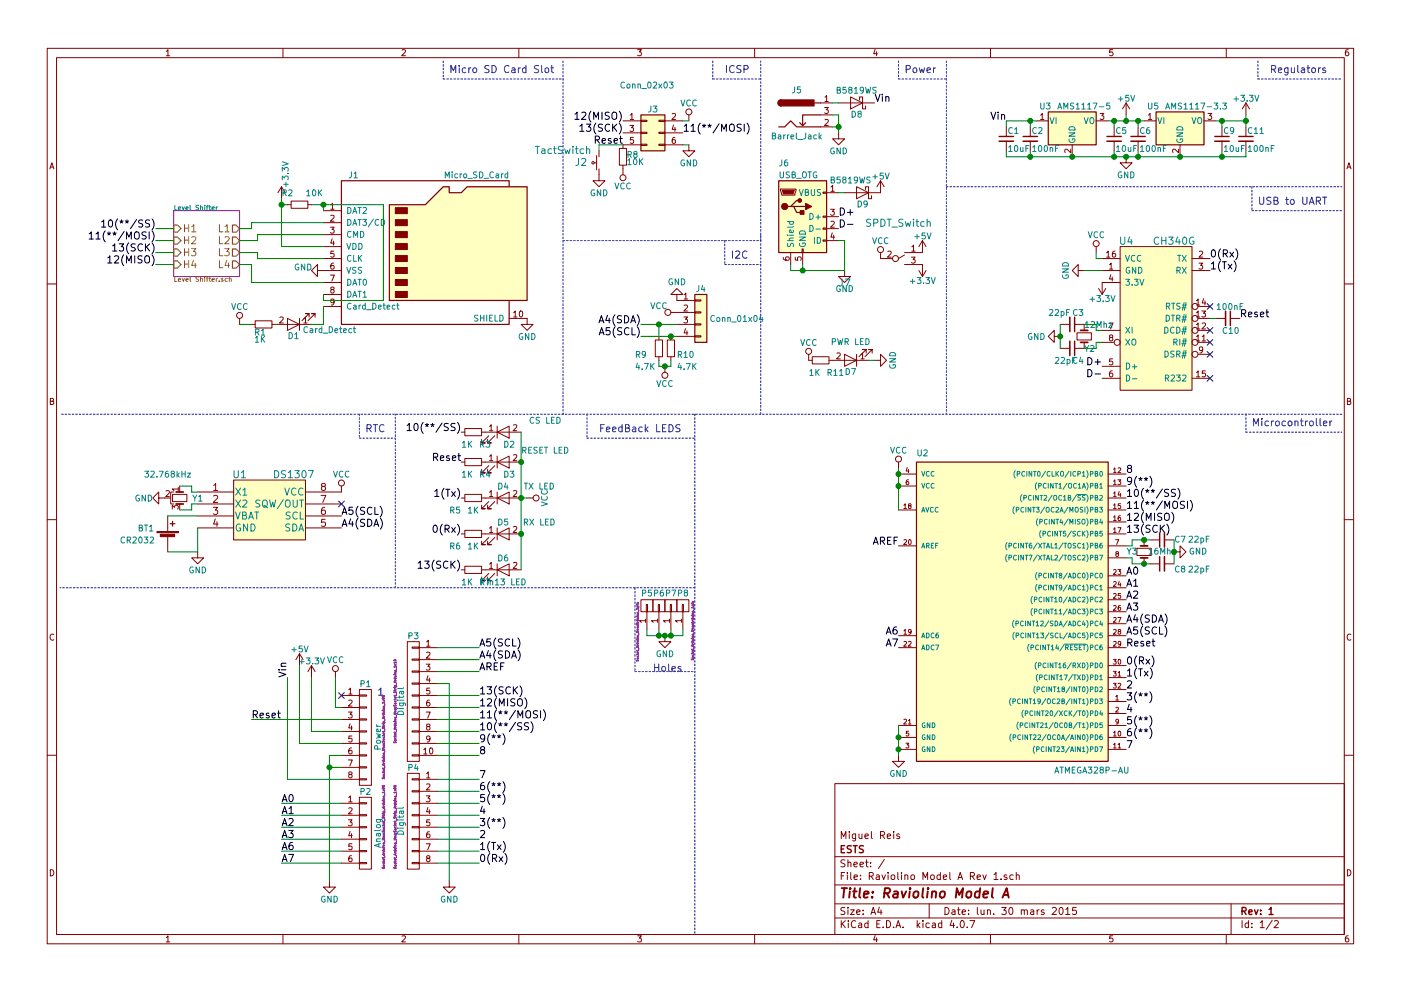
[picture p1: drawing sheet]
<svg xmlns="http://www.w3.org/2000/svg" width="297mm" height="210mm" viewBox="0 0 297 210" stroke-linecap="round" stroke-linejoin="round" font-family="sans-serif">
<g fill="none" stroke="#840000" stroke-width=".21">
<path d="M10 10.3h277v189.9h-277zM12 12.2h273v186.1h-273zM35.3 10.9l.3-.4v1.3M35.3 11.8h.7M60 10.3v1.9M85.2 10.6l.5-.1 .3 .4-.8 .9h.8M110 10.3v1.9M135.2 10.5h.8l-.4 .5 .3 .1 .1 .2-.1 .4-.2 .1-.5-.1M160 10.3v1.9M185.5 10.5l-.3 .9h.8M185.9 11v.8M210 10.3v1.9"/>
<path d="M235.9 10.5h-.6v.6h.6l.1 .5-.3 .2-.4-.1M260 10.3v1.9M285.9 10.5l-.4 .1-.2 .2-.1 .8 .3 .2 .4-.1 .1-.4-.1-.2-.4-.1-.3 .3M10.6 35.8l.4-1.3 .4 1.3M10.7 35.5h.6M59.7 39.6l-.8 1.3M59.7 39.6v2.6M59.7 39.6l.8 1.3M126 34.5h.5M126.5 33v3.1M127 35.8v2.5h1.3l-1.3 1.3-1.3-1.3h1.3M127 32v1.3"/>
<path d="M131.3 31.5h1.5v3.5h-1.5zM132.1 25.6h3.8M132.1 28.2h3.8M132.1 35v2.1M133.6 26.6h.7l-.4 .5 .4 .1v.6l-.2 .1-.5-.1M133.6 24.4l.4-.3v1.2M133.6 25.3h.7M134.3 29.2h-.6l-.1 .5h.7v.6l-.2 .1-.5-.1M135.9 30.6h1.3v.3h-1.3zM135.9 28.1h1.3v.2h-1.3zM135.9 25.5h1.3v.3h-1.3zM135.9 30.7h-3.8v.8"/>
<path d="M139.7 30.6h1.3v.3h-1.3zM139.7 28.1h1.3v.2h-1.3zM139.7 25.5h1.3v.3h-1.3zM141 25.6h3.8M141 28.2h3.8M141 30.7h3.8M142.5 24.2l.5-.1 .2 .3-.8 .9h.8M142.8 26.5l-.3 1h.8M143.1 29.2h-.4l-.1 .3-.1 .7 .2 .2 .5-.1-.1-.6-.4-.1-.2 .3M143.1 27v.9M146 30.7v1.3h1.3l-1.3 1.3-1.2-1.3h1.2M146 24.4v1.2"/>
<path d="M174 21.8h2.5M174 26.9h2.5M174 24.4h2.5M174.8 22.8h.8l-.4 .5 .4 .1v.5l-.2 .2-.6-.2M174.9 20.6l.4-.3v1.2M174.9 25.4l.5-.1 .2 .4-.8 .9h.8M174.9 21.5h.7M176.2 39.7l.3-.4v1.3M177.8 28.2v1.3h1.3l-1.3 1.2-1.3-1.2h1.3M177.8 21.8h7.6M180.3 20.6l2.6 1.2-2.6 1.3zM181.6 39.6l2.5 1.3-2.5 1.3z"/>
<path d="M182.2 21.2v-.6h.7v2.5h.6v-.6M186.7 38.3v2.6h-7.6M186.7 38.3l-.8 1.3M186.7 38.3l.8 1.3M213.4 26.9v2.1M213.4 30v2M218.4 26.9v2.1M218.4 30v2M219.7 25.6h2.5M220.6 24.4l.4-.3v1.2M220.6 25.3h.7M227 31.6v.8l-.9-.8-.3 .3 .1 .5"/>
<path d="M227.3 30.7v2.6M232.4 25.6h2.5M233.2 24.1h.8l-.4 .5 .4 .1v.5l-.2 .1-.6-.1M236.2 26.9v2.1M236.2 30v2M238.8 33.3v1.2h1.2l-1.2 1.3-1.3-1.3h1.3M238.8 21.8l-.8 1.3M238.8 21.8v2.6M238.8 21.8l.7 1.3M241.3 26.9v2.1M241.3 30v2M242.6 25.6h2.5"/>
<path d="M243.5 24.4l.3-.3v1.2M243.5 25.3h.7M249.9 31.6v.8l-.9-.8-.4 .3 .1 .5M250.2 30.7v2.6M255.3 25.6h2.5M256.1 24.1h.8l-.4 .5 .3 .1v.5l-.1 .1-.6-.1M259.1 26.9v2.1M259.1 30v2M264.2 21.8v2.6M264.2 26.9v2.1M264.2 30v2M264.2 21.8l-.8 1.3"/>
<path d="M264.2 21.8l.7 1.3M285.6 35.8l.4-1.3 .4 1.3M285.7 35.5h.6M61 43.4h.7M61.7 42.7h3.6v1.5h-3.6zM65.3 43.4h.7M67.3 57.4v-1.3l-1.3 1.3 1.3 1.3v-1.3h5.1M68.6 54.9h3.8M68.6 59.9h3.8M68.6 44.7h3.8M68.6 47.2h3.8M68.6 49.8h3.8"/>
<path d="M68.6 52.3h3.8M70.1 48.2h.7l-.4 .5 .4 .1v.5l-.2 .2-.5-.2M70.1 58.4h.8l-.5 1.2M70.1 43.5l.4-.4v1.3M70.1 45.8l.5-.1 .2 .3-.7 .9h.7M70.1 44.4h.7M70.4 50.7l-.3 .9h.8M70.7 55.8l-.3 .1-.2 .2-.1 .7 .3 .3 .4-.1-.1-.6-.3-.1-.3 .2M70.7 51.1v.9M70.8 53.3h-.6l-.1 .6h.7v.5l-.2 .2-.5-.2M165.5 40.1h3.3v.3l-.3 1h-2.8zM166.1 54.6v.4l.3 .2h.7l.2-.2-.1-.4h-.6l-.1 .4 .3 .2"/>
<path d="M167.6 53.6v2.5M168.6 54.6v.6h.6v-.6h.5l.2 .1-.2 .5M170.1 52.8h.2v.8h-.2zM170.2 53.6v2.5M174.5 50.9h.8v.3h-.8zM174.5 48.4h.8v.2h-.8zM174.5 45.8h.8v.3h-.8zM174.5 40.8h.8v.2h-.8zM175.3 40.9h2.5M175.3 48.5h2.5M175.3 46h2.5M175.3 51h2.5"/>
<path d="M176.1 44.4h.8l-.4 .5 .3 .1v.5l-.1 .2-.6-.2M176.2 47l.5-.1 .2 .4-.8 .9h.8M176.2 40.6h.7M176.5 49.4l-.3 .9h.7M176.8 49.9v.8M179.1 57.4v1.3h1.2l-1.2 1.2-1.3-1.2h1.3M183.5 40.3v-.7h.6v2.6h.7v-.7M186.7 53.6v1.3h2.5M188.2 53.4l.5-.1 .3 .3-.8 1h.8M191.8 54.1l-1.3 .8M191.8 56.1h3.8v2.6M193.2 54.6h.8l-.4 .4 .4 .1v.6l-.2 .1-.6-.1"/>
<path d="M193.3 52.4l.4-.4v1.3M193.3 53.3h.7M194.8 57.4l.8 1.3M195.6 51v2.6h-3.8M195.6 51l-.8 1.3M195.6 51l.7 1.3M196.3 57.4l-.7 1.3M228.6 57.4v-1.3l-1.3 1.3 1.3 1.3v-1.3h1.3M232.4 52.3v1.3M233.7 57.4h3.8M233.7 54.9h3.8M234.6 53.6l.4-.3v1.3"/>
<path d="M234.6 54.6h.7M235.2 56.2l.4-.4v1.3M235.2 57.1h.7M235.5 58.3l-.3 .9h.8M235.8 58.8v.8M236.4 53.3h-.3l-.2 .3-.1 .7 .3 .3 .4-.2-.1-.6h-.3l-.3 .2M237.5 52.3h15.2v30.5h-15.2zM237.5 59.9h-3.8v2.6M252.7 57.4h3.8M252.7 54.9h3.8M254.2 55.8h.8l-.4 .5 .3 .1v.6l-.1 .1-.6-.1M254.3 53.4l.5-.1 .2 .3-.8 1h.8"/>
<path d="M10 60.2h2M50.8 67.6v1.2M53.3 68.8h.8M54.1 68.1h3.6v1.5h-3.6zM57.7 68.8h8.3M59.3 67.4l.5-.1 .2 .3-.7 .9h.7M61 67.6l2.5 1.2-2.5 1.3zM63.5 67.6v2.5M64.4 67.6l.4-.3v1.2M64.4 68.5h.7M65.5 67.3v-.8h-.7h.7l-1.5 1.6M66.8 67.3v-.8h-.8h.8l-1.5 1.6"/>
<path d="M68.6 65h3.8M68.6 62.5h3.8M70.4 61.4l-.3-.2 .1-.2h.6v.3l-.6 .2-.1 .2 .1 .3 .2 .2h.2l.2-.3v-.3l-.2-.2M70.8 64l-.2 .2h-.4v-.7l.4-.1 .2 .3v.7l-.3 .3h-.3M107.9 67.6h3.9v1.2h1.2l-1.2 1.3-1.3-1.3h1.3M108.9 66.3l.3-.3v1.3M108.9 67.3h.7M110.2 66.1l.2-.1a.67 .67 0 0 1 .4 .6 .67 .67 0 0 1-.4 .7l-.3-.5zM138.9 72.1h1.6v3.6h-1.6zM139.7 71.4v.7M139.7 75.7v.7M141 77.7v1.3"/>
<path d="M141.5 72.1h1.5v3.6h-1.5zM142.2 71.4v.7M142.2 75.7v.7M142.2 66.3h5.1M143.5 62.5h1.3l-1.3-1.3-1.3 1.3h1.3v1.2h3.8M143.5 68.8h3.8M143.5 71.4h3.8M145 67.3h.8l-.5 .4 .4 .1v.6l-.2 .1-.5-.1M145.1 62.5l.3-.3v1.2M145.1 64.8l.4-.1 .3 .4-.8 .9h.8M145.1 63.4h.7M145.3 69.7l-.2 .9h.7"/>
<path d="M145.6 70.2v.9M147.3 71.2h1.3v.3h-1.3zM147.3 68.7h1.3v.3h-1.3zM147.3 66.2h1.3v.2h-1.3zM147.3 63.6h1.3v.3h-1.3zM171.4 75.2v1.2h.8M172.2 75.7h3.6v1.5h-3.6zM175.8 76.4h8.3M177.4 75l.5-.1 .3 .3-.8 .9h.8M179.1 75.2l2.5 1.2-2.5 1.3zM181.6 75.2v2.5M182.5 75.2l.4-.3v1.2"/>
<path d="M182.5 76.1h.7M183.6 74.9v-.7h-.7h.7l-1.5 1.5M184.9 74.9v-.7h-.8h.8l-1.5 1.5M185.4 76.4h1.3v-1.2l1.3 1.2-1.3 1.3v-1.3M223.5 71.4v-1.3l-1.3 1.3 1.3 1.2v-1.2h1.3M224.8 68.8h2M224.8 73.9h2M227.8 68.8h2.1v1.3M228.3 70.6h3.1v1.5h-3.1zM229.9 72.6v1.3h-2.1M232.9 61.2l.8 1.3M233.7 77.7h3.8"/>
<path d="M233.7 70.1h3.8M233.7 72.6h2.5M234.4 61.2l-.7 1.3M235.2 68.5h.8l-.5 1.3M235.5 71.6l-.3-.2 .1-.3 .6 .1v.3l-.6 .1-.1 .3 .1 .3 .2 .1h.2l.2-.2v-.4l-.2-.1M235.8 78.7h-.3l-.2 .3-.1 .7 .3 .3 .4-.2-.1-.6h-.3l-.3 .2M235.9 76.1h-.6l-.1 .6h.7v.6l-.2 .1-.5-.1M253.7 71.4l.3-.3v1.2M253.7 68.9l.3-.4v1.3M253.7 66.3l.3-.3v1.3M253.7 63.8l.3-.4v1.3M253.7 79l.3-.3v1.3"/>
<path d="M253.7 72.3h.7M253.7 69.8h.7M253.7 67.3h.7M253.7 64.7h.7M253.7 80h.7M254 70.1h2.5M254 72.6h2.5M254 75.2h2.5M254 67.6h2.5M254 65h2.5M254.8 66h.8l-.4 .5 .3 .1v.5l-.1 .2-.6-.2M254.9 71.4l.3-.3v1.2"/>
<path d="M254.9 68.6l.5-.1 .2 .4-.8 .9h.8M254.9 72.3h.7M255 74.1l-.2 .3-.4-.1-.1-.6 .5-.1 .2 .2-.1 .8-.3 .3h-.2M255.2 63.4l-.3 .9h.8M255.5 63.8v.9M255.5 78.7h-.6v.6h.6v.5l-.1 .2-.5-.2M257.8 67.6h2M260.9 67.6h2M285 60.2h2M10.7 85.1h.5l.1-.5-.6-.1v1.3h.5l.2-.4-.3-.3M97.8 98h.8M97.8 91.7h.8"/>
<path d="M98.6 97.3h3.5v1.5h-3.5zM98.6 90.9h3.5v1.6h-3.5zM102.1 98h8.4M102.1 91.7h8.4M103.6 98.8l-1.5 1.5h.8h-.8v-.7M103.6 92.5l-1.5 1.5h.8h-.8v-.8M103.8 96.8l.3-.3v1.2M103.8 90.5l.3-.4v1.3M103.8 97.7h.7M103.8 91.4h.7M104.9 98.8l-1.5 1.5h.7h-.7v-.7M104.9 92.5l-1.5 1.5h.7h-.7v-.8"/>
<path d="M105.4 98l2.5-1.2v2.5zM105.4 91.7l2.5-1.3v2.6zM105.4 90.4v2.6M105.4 96.8v2.5M108.9 96.6l.4-.1 .3 .3-.8 .9h.8M108.9 90.2l.4-.1 .3 .4-.8 .9h.8M190.5 98v1.3M192.4 99.2l-.3 .7h.6M192.6 99.6v.7M233.7 80.3h3.8M236.1 99.6l.3-.3v1M237.1 99.4l.3-.1 .2 .3-.6 .7h.6"/>
<path d="M252.7 80.3h3.8M285.7 85.1h.5l.1-.5-.6-.1v1.3h.5l.2-.4-.3-.3M10 110.3h2M33.7 105.7v-1.3l-1.3 1.3 1.3 1.2v-1.2h2.5M35.2 104.2l.5-.1 .2 .3-.8 1h.8M35.6 109.5v3.3M35.6 113.8v3.3M36.5 108v-.8l.5 .4 .1-.3h.6l.1 .1-.1 .6M36.6 104.9h3v1.5h-3zM36.8 104.4h-.6v2.5h.6M37.8 103.8h-1.3l.4 .3M37.8 103.4v.7"/>
<path d="M38.1 103.1v1.3M38.1 106.9v1.3M41.9 117.1v1.3h1.3l-1.3 1.2-1.3-1.2h1.3M41.9 104.4h7.6M41.9 106.9h7.6M41.9 109.5h7.6M41.9 112h7.6M45.2 107.6h1l-.6 .6 .5 .2v.6l-.2 .1-.7-.1M45.3 103l.4-.4v1.5M45.3 105.3l.6-.2 .3 .4-1 1.1h1M45.3 104.1h.9M45.6 110.1l-.3 1.1h.9"/>
<path d="M46 110.7v1M49.5 101.8h15.3v12.7h-15.3zM64.8 106.9h7.6M64.8 109.5h7.6M64.8 112h7.6M68.1 105.1h1l-.7 1.5M68.4 103.2l-.3-.3 .1-.2 .2-.1h.5l.1 .2-.1 .3-.5 .1-.3 .3 .1 .4 .2 .2h.3l.3-.3v-.3l-.3-.3M68.9 107.6l-.5 .1a1.11 1.11 0 0 0-.1 1.4h.4l.2-.1 .1-.5-.3-.3-.4 .1-.2 .2M68.9 110.2h-.7l-.1 .7 .8-.1 .1 .2-.1 .6-.2 .1-.6-.1M72.4 103.1v1.3h-7.6M97.8 105.7h.8M97.8 113.3h.8"/>
<path d="M98.6 112.5h3.5v1.5h-3.5zM98.6 104.9h3.5v1.5h-3.5zM102.1 105.7h8.4M102.1 113.3h8.4M103.6 114l-1.5 1.6h.8h-.8v-.8M103.6 106.4l-1.5 1.5h.8h-.8v-.7M103.8 112.1l.3-.4v1.3M103.8 104.4l.3-.3v1.3M103.8 119.7l.3-.4v1.3M103.8 105.4h.7M103.8 113h.7M104.9 114l-1.5 1.6h.7h-.7v-.8"/>
<path d="M104.9 106.4l-1.5 1.5h.7h-.7v-.7M105.4 113.3l2.5-1.3v2.5zM105.4 105.7l2.5-1.3v2.5zM105.4 104.4v2.5M105.4 112v2.5M105.4 119.6v2.6M108.9 111.8l.4-.1 .3 .4-.8 .9h.8M108.9 104.2l.4-.1 .3 .3-.8 1h.8M108.9 119.4l.4-.1 .3 .4-.8 .9h.8M111.8 105.7h1.2M190.5 100.6h3.8M190.5 103.1h3.8"/>
<path d="M190.5 115.8h3.8M190.5 108.2h3.8M191.6 114.6l.4-.1 .2 .3-.6 .7h.6M191.6 107.2l.3-.3v1M191.6 107.9h.6M192.6 101.8l-.3 .1-.2 .7 .2 .2 .4-.1-.1-.5h-.3l-.2 .2M192.7 114.6l.1-.1a.49 .49 0 0 1 .4 .5 .49 .49 0 0 1-.5 .5l-.1-.4zM192.8 107.3l-.2-.2 .1-.2h.4v.3l-.5 .3 .2 .4 .3-.1v-.4l-.1-.1M234.9 100.6h3.9M234.9 103.1h3.9M234.9 115.8h3.9M234.9 118.4h3.9"/>
<path d="M234.9 105.7h3.9M234.9 108.2h3.9M234.9 110.7h3.9M234.9 113.3h3.9M236.1 102.1l.3-.3v1M236.1 104.6l.3-.3v1.1M236.1 107.2l.3-.3v1M236.1 109.7l.3-.3v1M236.1 112.3l.3-.3v1M236.1 100.3h.6M236.1 102.8h.6M236.1 105.4h.6"/>
<path d="M236.1 107.9h.6M236.1 110.4h.6M236.1 113h.6M236.5 114.5h.7l-.4 1M236.8 117.5l-.2-.2 .1-.2h.4v.3l-.5 .3 .2 .4 .3-.1v-.4l-.1-.1M237 101.8h.6l-.3 .4 .3 .1v.4h-.6M237 112h.7l-.5 1M237.3 104.3l-.2 .7h.6M237.5 109.4l-.3 .1-.1 .7 .1 .2 .4-.1-.1-.5h-.3l-.1 .2M237.5 104.7v.7M237.6 106.9h-.5v.5l.4-.1 .1 .5h-.5M241 116.3h3.1v1.6h-3.1z"/>
<path d="M242.6 114.5v1.3M242.6 118.4v1.2M243.8 119.6h2.1M243.8 114.5h2.1M246.9 119.6h2M246.9 114.5h2M248.9 117.1h1.3v-1.3l1.3 1.3-1.3 1.3v-1.3M285 110.3h2M11.4 134.6a.58 .58 0 0 0-.8 .6 .58 .58 0 0 0 .8 .5M63.5 138.7l-.8 1.2M63.5 138.7v2.5M63.5 138.7l.8 1.2"/>
<path d="M86.4 136.1h2.5v25.4h-2.5zM87.4 139.8h1.5v.3h-1.5zM87.4 137.3h1.5v.2h-1.5zM88.9 137.4h3.8M88.9 139.9h3.8M90.4 136.2l.4-.4v1.3M90.4 138.5l.5-.1 .3 .3-.8 .9h.8M90.4 137.1h.8M97.8 120.9h.8M98.6 120.1h3.5v1.6h-3.5zM102.1 120.9h8.4M103.6 121.7l-1.5 1.5h.8h-.8v-.8"/>
<path d="M103.8 120.6h.7M104.9 121.7l-1.5 1.5h.7h-.7v-.8M105.4 120.9l2.5-1.3v2.6zM135.9 127.2h2.5v2.6h-2.5zM136.9 131.7h-1.3l.3 .3M136.9 131.3v.7M137 128.3h.3v1.5h-.3zM137.2 129.8v3.8M138.4 127.2h2.6v2.6h-2.6zM139.4 131.7h-1.3l.4 .3M139.4 131.3v.7M139.6 128.3h.2v1.5h-.2z"/>
<path d="M139.7 129.8v3.8M141 127.2h2.5v2.6h-2.5zM141 134.9v1.2h1.2l-1.2 1.3-1.3-1.3h1.3M141.9 131.7h-1.2l.3 .3M141.9 131.3v.7M142.1 128.3h.3v1.5h-.3zM142.2 129.8v3.8M143.5 127.2h2.5v2.6h-2.5zM144.5 131.7h-1.3l.4 .3M144.5 131.3v.7M144.7 128.3h.2v1.5h-.2zM144.8 129.8v3.8"/>
<path d="M190.5 137.4h3.8M190.5 134.9h3.8M191.6 136.2l.4-.1 .2 .3-.6 .7h.6M191.6 133.9l.3-.4v1.1M191.6 134.6h.6M192.6 136.2l.4-.1 .2 .3-.6 .7h.6M193.2 134l-.2 .2-.3-.1v-.5l.3-.1 .2 .3-.1 .5-.4 .3M234.9 137.4h3.9M234.9 122.2h3.9M234.9 124.7h3.9M234.9 127.2h3.9M234.9 129.8h3.9"/>
<path d="M234.9 132.3h3.9M234.9 134.9h3.9M236 139.9h.7l-.4 .4 .3 .1v.4h-.6M236.1 120.9l.4-.1 .2 .4-.7 .7h.7M236.1 123.5l.4-.1 .2 .3-.7 .7h.7M236.1 126l.4-.1 .2 .3-.7 .7h.7M236.1 128.6l.4-.1 .2 .3-.7 .7h.7M236.1 131.1l.4-.1 .2 .3-.7 .7h.7M236.1 133.6l.4-.1 .2 .4-.7 .7h.7M236.1 136.2l.4-.1 .2 .3-.7 .7h.7M237 120.8h.6l-.3 .4 .3 .1v.5h-.6M237 131h.7l-.5 1"/>
<path d="M237.1 140l.2-.1a.49 .49 0 0 1 .3 .5 .49 .49 0 0 1-.4 .5l-.1-.4zM237.2 134l-.1-.2v-.2h.4l.1 .3-.5 .3 .1 .4 .4-.1v-.4l-.2-.1M237.3 123.3l-.2 .8h.6M237.5 128.5l-.3 .1-.1 .7 .1 .2 .4-.1-.1-.5-.3-.1-.1 .3M237.5 123.7v.7M237.6 125.9h-.5v.5h.4l.1 .4h-.5M237.6 136.5l-.2 .2h-.3v-.6h.3l.2 .2v.6l-.5 .2M286.4 134.6a.58 .58 0 0 0-.8 .6 .58 .58 0 0 0 .8 .5M66 141.2l-.7 1.3M66 141.2v2.6M66 141.2l.8 1.3M71.1 142.5v1.3"/>
<path d="M72.4 147.6h3.8M72.4 150.1h3.8M72.4 152.6h3.8M72.4 155.2h3.8M72.4 157.7h3.8M73.9 151.1h.8l-.5 .5 .4 .1v.5l-.2 .1-.5-.1M73.9 146.3l.4-.3v1.3M73.9 148.6l.5-.1 .3 .4-.8 .9h.8M73.9 147.3h.8M74.2 153.5l-.3 1h.8M74.5 158.7h-.3l-.2 .3-.1 .7 .3 .3 .4-.2-.1-.6h-.3l-.3 .2M74.5 154v.9"/>
<path d="M74.6 156.2h-.6l-.1 .5h.7v.6l-.2 .1-.5-.1M76.2 146.3h2.5v20.3h-2.5zM76.2 157.6h1.5v.3h-1.5zM76.2 155.1h1.5v.2h-1.5zM76.2 152.5h1.5v.3h-1.5zM76.2 150h1.5v.2h-1.5zM76.2 147.4h1.5v.3h-1.5zM87.4 157.6h1.5v.3h-1.5zM87.4 155.1h1.5v.2h-1.5zM87.4 152.5h1.5v.3h-1.5zM87.4 150h1.5v.2h-1.5zM87.4 147.4h1.5v.3h-1.5z"/>
<path d="M87.4 144.9h1.5v.3h-1.5zM87.4 142.4h1.5v.2h-1.5zM88.9 147.6h3.8M88.9 150.1h3.8M88.9 152.6h3.8M88.9 155.2h3.8M88.9 157.7h3.8M88.9 142.5h3.8M88.9 145h3.8M89.8 159l.4-.3v1.3M89.8 160h.8M90.4 140.9h.8l-.5 .5 .4 .1v.6l-.2 .1-.5-.1"/>
<path d="M90.4 151.1h.8l-.5 1.2M90.7 154.1l-.3-.2 .1-.2h.6v.3l-.5 .2-.2 .2 .1 .4 .2 .1h.2l.3-.3-.1-.3-.2-.2M90.7 143.4l-.3 .9h.8M91 148.5l-.3 .1-.2 .2-.1 .7 .3 .3 .4-.1-.1-.6-.3-.1-.3 .2M91 143.9v.8M91.1 146h-.6l-.1 .6h.7v.5l-.2 .2-.5-.2M91.2 156.7l-.3 .2h-.3l-.1-.6 .4-.1 .3 .2-.1 .7-.3 .3h-.2M91.2 158.8l.1-.1a.67 .67 0 0 1 .5 .6 .67 .67 0 0 1-.5 .7l-.2-.5zM190.5 159h3.8M190.5 156.5h3.8M190.5 153.9h3.8M191.6 152.7l.4-.1 .2 .3-.6 .7h.6"/>
<path d="M192.1 157.7h.6l-.3 .4 .3 .1v.4h-.6M192.6 152.9l.3-.3v1M192.6 153.6h.6M192.7 155.1h-.5l-.1 .5h.5l.1 .5h-.6M234.9 148.8h3.9M234.9 151.4h3.9M234.9 159h3.9M234.9 156.5h3.9M234.9 153.9h3.9M234.9 141.2h3.9M234.9 143.8h3.9M234.9 146.3h3.9"/>
<path d="M236 142.4h.7l-.4 .4 .3 .1v.5h-.6M236 145h.7l-.4 .4 .3 .1v.4h-.6M236.1 155.4l.3-.3v1.1M236.1 158l.3-.3v1M236.1 156.2h.6M236.1 158.7h.6M236.6 147.8l.3-.3v1M236.6 150.2l.4-.1 .1 .3-.6 .7h.6M236.6 148.5h.5M237.1 158l.2-.3v1M237.1 142.7l.2-.3v1.1M237.1 145.1l.3-.1 .2 .3-.6 .7h.6"/>
<path d="M237.1 158.7h.5M237.1 143.5h.5M237.1 153l-.1 .2h-.3v-.6h.3l.1 .2v.6l-.4 .2M237.1 155.2l.2-.1a.49 .49 0 0 1 .3 .6 .49 .49 0 0 1-.4 .4l-.1-.3zM10 160.2h2M72.4 160.3h3.8M72.4 162.8h3.8M72.4 165.3h3.8M72.4 170.4h3.8M72.4 173h3.8M72.4 175.5h3.8M72.4 178h3.8"/>
<path d="M73.9 161.2h.8l-.5 1.3M73.9 173.9h.8l-.5 .5 .4 .1v.6l-.2 .1-.5-.1M73.9 169.2l.4-.3v1.2M73.9 171.5l.5-.1 .3 .3-.8 1h.8M73.9 170.1h.8M74.2 164.3l-.3-.2 .1-.3 .6 .1v.3l-.6 .2-.1 .2 .1 .3 .2 .1h.2l.3-.2-.1-.4-.2-.1M74.2 176.4l-.3 .9h.8M74.5 176.9v.8M74.6 179h-.6l-.1 .6h.7v.6l-.2 .1-.5-.1M76.2 165.2h1.5v.3h-1.5zM76.2 162.7h1.5v.2h-1.5zM76.2 160.1h1.5v.3h-1.5z"/>
<path d="M76.2 177.9h1.5v.3h-1.5zM76.2 175.4h1.5v.2h-1.5zM76.2 172.8h1.5v.3h-1.5zM76.2 170.3h1.5v.3h-1.5zM76.2 169.2h2.5v15.2h-2.5zM86.4 164.1h2.5v20.3h-2.5zM87.4 177.9h1.5v.3h-1.5zM87.4 175.4h1.5v.2h-1.5zM87.4 172.8h1.5v.3h-1.5zM87.4 170.3h1.5v.3h-1.5zM87.4 167.8h1.5v.2h-1.5zM87.4 165.2h1.5v.3h-1.5z"/>
<path d="M87.4 160.1h1.5v.3h-1.5zM88.9 160.3h3.8M88.9 165.3h3.8M88.9 170.4h3.8M88.9 173h3.8M88.9 175.5h3.8M88.9 178h3.8M88.9 167.9h3.8M90.4 168.9h.8l-.5 .4 .4 .1v.6l-.2 .1-.5-.1M90.4 179h.8l-.5 1.3M90.4 164.1l.4-.3v1.2M90.4 166.4l.5-.1 .3 .4-.8 .9h.8"/>
<path d="M90.4 165h.8M90.7 171.3l-.3 .9h.8M91 176.5h-.3l-.2 .3-.1 .7 .3 .2 .4-.1-.1-.6h-.3l-.3 .2M91 171.8v.9M91.1 173.9h-.6l-.1 .6h.7v.6l-.2 .1-.5-.1M177 166.3h108v32h-108zM178.4 177.9v-1.5l.5 1.1 .4-1.1v1.5M180.1 176.4v.2M180.1 176.9v1M181.4 176.9v1.4l-.3 .1h-.3M181.4 177l-.4-.1-.3 .3 .1 .6 .2 .1 .4-.1M182.1 176.9l.1 .9 .3 .1 .3-.1"/>
<path d="M182.8 176.9v1M183.4 177.4l.7-.1-.1-.3-.4-.1-.2 .2 .1 .7h.5M184.8 176.4v1.3l.2 .2M186.7 177.2l.7-.1 .2-.2-.1-.3-.2-.2h-.6v1.5M187 177.2l.6 .7M188.1 177.4l.7-.1v-.3l-.5-.1-.2 .2 .1 .7h.6M189.5 176.4v.2M189.5 176.9v1M190.5 160.3v1.2h1.3l-1.3 1.3-1.3-1.3h1.3M190.7 177l-.4-.1-.2 .2 .1 .3 .5 .1v.3h-.6M285 160.2h2M10.7 184.5a.65 .65 0 0 1 .7 .7 .65 .65 0 0 1-.7 .6z"/>
<path d="M35.3 198.9l.3-.4v1.3M35.3 199.8h.7M60 198.3v1.9M69.8 186.9v1.3h1.3l-1.3 1.3-1.2-1.3h1.2M72.4 180.6h3.8M72.4 183.1h3.8M74.5 181.6h-.3l-.2 .3-.1 .7 .3 .2 .4-.1-.1-.6-.3-.1-.3 .3M76.2 183h1.5v.3h-1.5zM76.2 180.5h1.5v.2h-1.5zM85.2 198.6l.5-.1 .3 .4-.8 .9h.8M87.4 183h1.5v.3h-1.5zM87.4 180.5h1.5v.2h-1.5z"/>
<path d="M88.9 180.6h3.8M88.9 183.1h3.8M90.7 182.1l-.3-.2 .1-.2h.6v.3l-.5 .1-.2 .2 .1 .4 .2 .1h.2l.3-.2-.1-.4-.2-.1M95.2 186.9v1.3h1.3l-1.3 1.3-1.2-1.3h1.2M110 198.3v1.9M135.2 198.5h.8l-.4 .5 .3 .1 .1 .2-.1 .4-.2 .1-.5-.1M160 198.3v1.9M177 194.8h108M177 191.8h108M177 187.8h108M177 181.8h108M178.4 195.3v1.5"/>
<path d="M178.4 185.8h.5M178.6 196l.6 .8M179.1 185.1h-.7v1.5M179.1 192.6l-.5-.1-.3 .3 .1 .3 .7 .4v.4l-.2 .1-.6-.1M179.1 182.5l-.5-.1-.3 .3 .1 .3 .7 .4v.4l-.2 .1-.6-.1M179.2 195.3l-.8 .9M179.7 185.1v.2M179.7 185.6v1M179.8 192.5v.2M179.8 183.1l.2-.2 .4 .1v.9M179.8 182.4v1.5M179.8 193v1"/>
<path d="M179.9 195.3v.2M179.9 195.8v1M180.3 193h.8l-.8 1h.8M180.4 185.1v1.3l.2 .2M181.1 183.4l.7-.1-.1-.3-.4-.1-.2 .2v.7h.6M181.1 186.1l.7-.1-.1-.3-.4-.1-.2 .2 .1 .7h.5M181.4 195.5a.71 .71 0 0 0-1 .5 .71 .71 0 0 0 .8 .8l.2-.1M181.6 193.5l.7-.1v-.3l-.4-.1-.3 .2 .1 .7h.6M182.1 195.9h.6v.9M182.3 183.4l.8-.1-.1-.3-.4-.1-.3 .2 .1 .7h.6M182.4 186.5v.1M182.4 185.7v.1"/>
<path d="M182.7 196.2l-.7 .3 .2 .3 .5-.1M183 193.9v.1M183 193.1v.1M183.5 182.9h.6M183.7 182.4v1.3l.4 .2M184 195.9l-.4-.1-.3 .3 .1 .6 .2 .1 .4-.1M184 195.3v1.5M184.3 185.9l.7-.1 .2-.2-.1-.3-.2-.2h-.6v1.5M184.6 183.8v.1M184.6 183v.1M184.7 194l.4-1.5 .5 1.5M184.7 185.9l.5 .7"/>
<path d="M184.8 193.6h.7M185.5 198.5l-.3 .9h.8M185.8 185.7h.6v.9M185.9 199v.8M185.9 196h.5M186.4 192.5l-.3 1h.9M186.4 186l-.7 .3 .3 .3 .4-.1M186.6 195.3h-.7v1.5h.7M186.8 193v1M187 185.6l.4 1 .3-1M187.2 196.7v.1M187.5 182.3l-1.3 2"/>
<path d="M188 195.3a.76 .76 0 0 1 .8 .8 .76 .76 0 0 1-.8 .7zM188.3 185.1v.2M188.3 185.6v1M189 185.7l.2-.1 .4 .1 .1 .6-.1 .2-.4 .1-.2-.1zM189.5 196.7v.1M190 196.8l.4-1.5 .6 1.5M190.1 196.4h.7M190.3 185.1v1.3l.3 .2M191.1 185.1v.2M191.1 185.6v1M191.5 196.7v.1M191.8 185.7l.2-.1 .4 .1 .1 .9"/>
<path d="M191.8 185.6v1M193.2 185.7l.2-.1 .4 .1 .1 .6-.1 .2-.4 .1-.2-.1zM194.5 195.3v1.5M194.6 196.3l.4 .5M195 195.8l-.5 .6M195.7 195.3v.2M195.7 186.6v-1.5l.5 1.1 .5-1.1v1.5M195.7 195.8v1M197 191.8v3M197 195.9l-.4-.1-.3 .3 .1 .6 .2 .1 .4-.1M197.4 185.7l.2-.1 .4 .1 .1 .6-.1 .2-.4 .1-.2-.1zM197.7 195.9h.6v.9"/>
<path d="M198.3 196.2l-.7 .3 .2 .3 .5-.1M199.4 185.7l-.5-.1-.2 .3v.6l.2 .1 .5-.1M199.4 185.1v1.5M199.7 195.9l-.5-.1-.2 .3v.6l.2 .1 .5-.1M199.7 195.3v1.5M200 186.1l.7-.1v-.3l-.5-.1-.2 .2 .1 .7h.6M200.4 192.5a.76 .76 0 0 1 .8 .8 .76 .76 0 0 1-.8 .7zM201.4 185.1v1.3l.2 .2M201.8 195.2l-.4 1.1h1M201.9 193.1h.5l.1 .9M202.2 195.8v1M202.5 193.4l-.7 .3 .2 .3 .5-.1"/>
<path d="M202.9 196.7v.1M203 193h.6M203.1 186.6l.5-1.5 .5 1.5M203.2 192.5v1.3l.4 .2M203.2 186.2h.7M203.8 195.4l.1-.1a.8 .8 0 0 1 .6 .8 .8 .8 0 0 1-.6 .7 .97 .97 0 0 1-.1-1.4zM204 193.5l.7-.1-.1-.3-.4-.1-.2 .2 .1 .7h.5M205.1 196.7v.1M205.4 193.9v.1M205.4 193.1v.1M205.6 195.3h1.1l-.7 1.5M205.7 185.9l.8-.1 .1-.2-.1-.3-.2-.2h-.6v1.5"/>
<path d="M206.1 185.9l.5 .7M207.2 186.1l.7-.1-.1-.3-.4-.1-.2 .2v.7h.6M207.2 192.5v1.3l.2 .2M208 193l.1 .9 .3 .1 .2-.1M208.4 185.6l.3 1 .4-1M208.6 193v1M209.3 193.2l.2-.2 .4 .1 .1 .9M209.3 193v1M210 198.3v1.9M210.7 193.9v.1M210.7 185.5l.5-.4v1.5M210.7 186.6h.9"/>
<path d="M212.2 186.5v.1M212.4 192.5h.9l-.5 .6 .5 .1v.7l-.2 .1-.7-.1M213.5 185.7l-.4-.1-.2 .2 .1 .2 .5 .2v.3h-.6M214 192.7l.2-.2a.8 .8 0 0 1 .6 .8 .8 .8 0 0 1-.6 .7l-.3-.5zM214.8 185.7l-.4-.1-.3 .3 .1 .6 .2 .1 .4-.1M215.5 185.7l.2-.1 .4 .1v.9M215.5 185.1v1.5M216.5 193.2l.2-.2 .4 .1 .1 .9M216.5 193v1M217.2 193.2l.2-.2 .4 .1v.9M218.5 193.1h.6l.1 .9M219.2 193.4l-.7 .3 .2 .3 .5-.1"/>
<path d="M219.9 193v1M220.3 193l-.4 .3M221.3 193.1l-.3-.1-.2 .2v.3l.5 .1v.3h-.5M223.1 192.7l.6-.2 .3 .5-1 1h1M224.7 192.7l.2-.2a.8 .8 0 0 1 .5 .8 .8 .8 0 0 1-.5 .7l-.4-.5zM226 193l.4-.5v1.5M226 194h.8M228.2 192.5h-.7l-.1 .7h.7l.1 .2v.5l-.2 .1-.6-.1M235.9 198.5h-.6v.7l.6-.1 .1 .5-.3 .2-.4-.1M260 198.3v1.9M261 191.8v6.5M263.3 195.3v1.5"/>
<path d="M264.7 195.9l-.4-.1-.3 .3 .1 .6 .2 .1 .4-.1M264.7 195.3v1.5M265.4 196.7v.1M265.4 195.9v.1M267.2 195.8l.4-.5v1.5M267.2 196.8h.8M269.7 195.2l-1.2 2M270.2 195.5l.6-.2 .2 .5-.9 1h.9M285.7 184.5a.65 .65 0 0 1 .7 .7 .65 .65 0 0 1-.7 .6zM285.9 198.5l-.4 .1-.2 .3-.1 .7 .3 .2 .4-.1 .1-.4-.1-.2-.4-.1-.3 .3"/>
<circle cx="125.7" cy="34.5" r=".25"/>
<circle cx="132.1" cy="37.7" r=".63"/>
<circle cx="146" cy="23.7" r=".63"/>
<circle cx="186.7" cy="53" r=".63"/>
<circle cx="189.9" cy="54.9" r=".63"/>
<circle cx="232.4" cy="51.7" r=".63"/>
<circle cx="50.8" cy="66.9" r=".63"/>
<circle cx="141" cy="79.6" r=".63"/>
<circle cx="141.6" cy="66.3" r=".63"/>
<circle cx="171.4" cy="74.5" r=".63"/>
<circle cx="236.9" cy="72.6" r=".63"/>
<circle cx="253.4" cy="67.6" r=".63"/>
<circle cx="253.4" cy="70.1" r=".63"/>
<circle cx="253.4" cy="65" r=".63"/>
<circle cx="253.4" cy="72.6" r=".63"/>
<circle cx="253.4" cy="75.2" r=".63"/>
<circle cx="190.5" cy="97.4" r=".63"/>
<circle cx="72.4" cy="102.5" r=".63"/>
<circle cx="113.7" cy="105.7" r=".63"/>
<circle cx="71.1" cy="141.9" r=".63"/>
</g>
<g fill="none" stroke="#840000" stroke-width=".3">
<path d="M211.8 29h3.1M216.9 29h3.1M234.7 29h3M239.8 29h3M257.6 29h3M262.6 29h3.1M227.8 67.3v3.1M227.8 72.4v3M260.9 66v3.1M245.9 113v3.1M245.9 118.1v3.1M179.1 179.4h-.7v1.5h.7"/>
<path d="M180.5 179.5l-.6-.1-.3 .3 .1 .3 .7 .4v.4l-.2 .1-.6-.1M180.9 179.4h.9M181.3 179.4v1.5M183.1 179.5l-.6-.1-.3 .3 .1 .3 .7 .4v.4l-.2 .1-.6-.1M178.4 180.1h.5M263.3 193.3l.8-.1 .1-.2-.1-.3-.2-.2h-.6v1.5M263.7 193.3l.5 .7M264.8 193.5l.7-.1-.1-.3-.4-.1-.2 .2v.7h.6M266 193l.3 1 .4-1M267.3 193.9v.1M267.3 193.1v.1M269.1 193l.4-.5v1.5"/>
<path d="M269.1 194h.8"/>
</g>
<g fill="none" stroke="#840000" stroke-width=".41">
<path d="M178.5 188.4h1.1M179 188.4l-.2 2M180.2 189.1l-.2 1.3M180.3 188.4l-.1 .2 .2-.1-.1-.1-.1 .2M180.9 189.1h.7M181.2 188.4l-.2 1.8 .1 .1 .4 .1M182.4 188.4l-.2 1.8 .2 .2M183.2 189.8l.9-.2v-.4l-.6-.1-.3 .3v.9h.7M184.9 190.3v.1M185.1 189.2l-.1 .2-.1-.1 .2-.1-.1 .2M187.5 189.5l1-.1a.56 .56 0 0 0 .1-.9l-1-.1-.2 2M188 189.5l.5 .9"/>
<path d="M189.6 189.2h.7v1.2M190.4 189.6l-.7 .1a.4 .4 0 0 0-.4 .3 .4 .4 0 0 0 .3 .4l.7-.1M191.2 189.1l.3 1.3 .6-1.3M192.9 189.1l-.2 1.3M193 188.4l-.1 .2 .2-.1-.1-.1-.1 .2M193.8 189.3l.3-.2 .6 .2v.8l-.4 .3-.6-.1zM195.7 188.4l-.2 1.8 .3 .2M196.7 189.1l-.2 1.3M196.8 188.4l-.1 .2 .2-.1-.1-.1-.1 .2M197.6 189.3l.3-.2 .5 .1v1.2M197.7 189.1l-.2 1.3M199.4 189.3l.3-.2 .6 .2v.8l-.4 .3-.6-.1z"/>
<path d="M202.6 190.4l.3-2 .5 1.5 .8-1.5-.2 2M205.1 189.3l.3-.2 .5 .2v.8l-.4 .3-.6-.1zM207.7 189.2l-.2-.1a.67 .67 0 0 0-.8 .4v.8l.3 .1 .6-.1M207.8 188.4l-.2 2M208.5 189.8l1-.2-.1-.4-.5-.1-.3 .3-.1 .9h.8M210.5 188.4l-.2 1.8 .2 .2M212.5 190.4l.9-2 .5 2M212.8 189.9h.9"/>
</g>
<g fill="none" stroke="#000" stroke-width=".21">
<path d="M185.6 20l.5 1.5 .5-1.5M187.1 20v.1M121.9 24.2l.5-.4v1.5M121.9 25.3h.9M122.9 26.8l.5-.5v1.6M122.9 27.9h.9M123.3 23.9l.6-.1 .3 .4-.9 1.1h.9M124.3 26.3h1l-.5 .6 .5 .3-.1 .5-.2 .2-.7-.2M125.3 23.6a1.75 1.75 0 0 0 0 2.3M125.9 25.3v-1.5l.5 1.1 .5-1.1v1.5M126.2 29.7l.7-.1 .2-.2-.1-.4-.2-.1h-.6v1.5M126.3 26.1a1.75 1.75 0 0 0 0 2.3"/>
<path d="M126.6 29.7l.5 .7M127.6 23.8v1.5M127.7 29.9l.7-.2-.1-.2-.4-.1-.2 .2v.7h.6M127.7 26.4l-.5-.1-.3 .2v.4l.7 .3 .1 .4-.3 .3-.6-.1M129.2 23.9l-.6-.1-.3 .3 .1 .4 .7 .2v.5l-.2 .1-.6-.1M129.3 26.5a.72 .72 0 0 0-1.1 .5 .72 .72 0 0 0 .8 .9l.3-.2M129.5 29.5l-.3-.1-.2 .2v.2l.5 .2v.3h-.5M129.8 24a.5 .5 0 0 1 .6-.2 .5 .5 0 0 1 .4 .5l-.1 .8-.3 .2a.53 .53 0 0 1-.7-.5zM129.9 26.3v1.6M130.1 27l.7 .9M130.2 29.9l.7-.2v-.2l-.5-.1-.2 .2 .1 .7h.6M130.8 26.3l-.9 .9"/>
<path d="M131.3 26.1a1.75 1.75 0 0 1 0 2.3M131.3 23.6a1.75 1.75 0 0 1 0 2.3M131.4 29.4h.6M131.6 28.9v1.3l.4 .2M145.1 26.8l.4-.5v1.6M145.1 27.9h.8M146.5 26.8l.5-.5v1.6M146.5 27.9h.9M148.5 26.1a1.75 1.75 0 0 0 0 2.3M148.9 26.6l.4 .1 .3-.1M149 27l.3-.3 .2 .3M149.3 26.3v.4"/>
<path d="M150.1 26.6l.3 .1 .4-.1M150.2 27l.2-.3 .2 .3M150.4 26.3v.4M152.5 26.3l-1.3 1.9M153 27.9v-1.6l.5 1.1 .5-1.1v1.6M154.7 26.6a.5 .5 0 0 1 .6-.3 .5 .5 0 0 1 .4 .5l-.1 .9-.3 .2a.53 .53 0 0 1-.6-.5zM157.1 26.4l-.5-.1-.3 .2v.4l.7 .3 .1 .4-.3 .3-.5-.1M157.8 26.3v1.6M158.4 26.1a1.75 1.75 0 0 1 0 2.3M187.1 20.5v1M187.8 20.6h.1a.36 .36 0 0 1 .6 .1v.8M187.8 20.5v1"/>
<path d="M210.1 23.8l.5 1.5 .5-1.5M211.6 23.8v.1M211.6 24.3v1M212.3 24.5l.1-.1a.36 .36 0 0 1 .6 .1v.8M212.3 24.3v1M18.9 49.6l.5-.4v1.5M18.9 50.7h.9M20.3 49.6l.5-.4v1.5M20.3 50.7h.9M21.5 47.1l.5-.4v1.5M21.5 48.2h.9M22.3 49a1.75 1.75 0 0 0 0 2.3"/>
<path d="M22.8 49.4l.3 .1 .4-.1M22.8 54.7l.5-.4v1.5M22.8 55.8h.9M22.9 49.9l.2-.4 .2 .4M23.1 49.2v.3M23.1 46.8l.3-.1a.81 .81 0 0 1 .5 .7 .81 .81 0 0 1-.5 .8l-.3-.2-.1-.4zM23.9 52.2l.4-.5v1.6M23.9 53.3h.9M23.9 49.4l.4 .1 .3-.1M24.1 49.9l.2-.4 .2 .4M24.3 54.4l.6-.1 .3 .4-1 1.1h1M24.3 49.2v.3"/>
<path d="M24.9 46.5a1.75 1.75 0 0 0 0 2.3M25.3 51.7h.9l-.5 .6 .5 .3-.1 .5-.2 .2-.6-.2M25.4 46.9l.4 .1 .3-.1M25.5 47.3l.3-.3 .2 .3M25.8 46.7v.3M26.2 54.1a1.75 1.75 0 0 0 0 2.3M26.3 49.1l-1.3 2M26.6 46.9l.3 .1 .4-.1M26.7 47.3l.2-.3 .2 .3M26.8 50.7v-1.5l.5 1.1 .5-1.1v1.5M26.8 55.8v-1.5l.5 1.1 .5-1.1v1.5M26.9 46.7v.3"/>
<path d="M27.3 51.5a1.75 1.75 0 0 0 0 2.3M28.6 49.4a.5 .5 0 0 1 .6-.2 .5 .5 0 0 1 .3 .5v.8l-.3 .2a.53 .53 0 0 1-.7-.5zM28.6 54.3v1.5M28.7 51.8l-.6-.1-.3 .3 .1 .4 .7 .3v.4l-.2 .2-.6-.1M29 46.6l-1.3 1.9M30.1 54.4l-.6-.1-.2 .1v.5l.7 .2 .1 .4-.3 .3-.6-.1M30.2 51.9a.72 .72 0 0 0-1 .5 .72 .72 0 0 0 .7 .9l.3-.2M30.3 46.7h-.6l-.3 .3 .1 .3 .7 .3v.4l-.2 .2-.6-.1M30.8 54.5a.5 .5 0 0 1 .5-.2 .5 .5 0 0 1 .4 .5l-.1 .8-.3 .2a.53 .53 0 0 1-.6-.5zM30.8 51.7v1.6M31 49.3l-.6-.1-.3 .3 .2 .4 .6 .2v.5l-.2 .1-.6-.1M31.1 52.4l.6 .9"/>
<path d="M31.6 49.2v1.5M31.7 46.7h-.6l-.2 .1v.4l.7 .3 .1 .4-.3 .3-.6-.1M31.7 51.7l-.9 .9M32.2 46.5a1.75 1.75 0 0 1 0 2.3M32.2 49a1.75 1.75 0 0 1 0 2.3M32.2 51.5a1.75 1.75 0 0 1 0 2.3M32.2 54.1a1.75 1.75 0 0 1 0 2.3M178.2 44.1a.77 .77 0 0 1 .9 .8 .77 .77 0 0 1-.9 .7zM178.2 46.7a.77 .77 0 0 1 .9 .7 .77 .77 0 0 1-.9 .8zM179.7 45.1h1.1M179.7 47.6h1.1M180.3 44.5v1.1"/>
<path d="M256.8 56l.5-.5v1.6M256.8 57.1h.9M257 53.2l.2-.2a.81 .81 0 0 1 .5 .8 .81 .81 0 0 1-.5 .7l-.2-.1-.2-.5zM258.8 52.8a1.75 1.75 0 0 0 0 2.3M258.8 55.3a1.75 1.75 0 0 0 0 2.4M259.2 55.5h.8M259.4 53.8l.7-.1 .1-.2v-.3l-.3-.2h-.5v1.5M259.6 55.5v1.6M259.7 53.8l.5 .7M260.4 56.1l.8 1M260.8 53.5l.7 1M261.2 56.1l-.8 1"/>
<path d="M261.5 53.5l-.7 1M261.6 55.3a1.75 1.75 0 0 1 0 2.4M262 52.8a1.75 1.75 0 0 1 0 2.3M127 68.5l.5-1.5 .5 1.5M127.1 71l.5-1.5 .5 1.5M127.1 68.1h.8M127.2 70.6h.7M128.8 66.9l-.4 1.1h1M129.2 67.5v1M129.3 69.5h-.8v.8l.2-.2 .5 .1 .2 .6-.3 .2-.6-.1M130.4 66.8a1.75 1.75 0 0 0 0 2.3M130.4 69.3a1.75 1.75 0 0 0 0 2.3"/>
<path d="M131.8 67.1l-.6-.1-.2 .1v.5l.6 .2 .2 .4-.3 .3-.6-.1M131.8 69.6l-.6-.1-.2 .2v.4l.7 .3 .1 .4-.3 .2h-.6M132.4 67a.77 .77 0 0 1 .9 .7 .77 .77 0 0 1-.9 .8zM133.3 69.7a.72 .72 0 0 0-1 .5 .72 .72 0 0 0 .7 .8l.3-.1M133.7 68.5l.5-1.5 .5 1.5M133.9 68.1h.7M134 69.5v1.5h.7M135.1 66.8a1.75 1.75 0 0 1 0 2.3M135.1 69.3a1.75 1.75 0 0 1 0 2.3M230.6 75.9a.77 .77 0 0 1 .9 .7 .77 .77 0 0 1-.9 .8zM230.6 78.4a.77 .77 0 0 1 .9 .8 .77 .77 0 0 1-.9 .7zM232.2 76.8h1.1"/>
<path d="M232.2 79.3h1.1M232.7 76.2v1.2M263.2 66.5l.8-.1 .1-.2v-.3l-.3-.2h-.6v1.5M263.6 66.5l.5 .7M264.7 66.7l.7-.1v-.3l-.5-.1-.2 .2 .1 .8h.6M266.6 66.3l-.4-.1-.2 .2 .1 .2 .5 .2v.4h-.6M267.2 66.7l.8-.1-.1-.3-.4-.1-.3 .2 .1 .8h.6M268.4 66.2h.6M268.6 65.7v1.3l.4 .2M86.3 90.3l.5-.5v1.6M86.3 91.4h.9M87.9 90l.2-.2a.81 .81 0 0 1 .6 .8 .81 .81 0 0 1-.6 .8l-.2-.2-.1-.4z"/>
<path d="M89.7 89.6a1.75 1.75 0 0 0 0 2.3M90.2 90.1l.3 .1 .4-.1M90.3 90.5l.2-.3 .2 .3M90.5 89.8v.4M91.3 90.1l.4 .1 .3-.1M91.5 90.5l.2-.3 .2 .3M91.7 89.8v.4M91.9 97l.8-.1 .1-.2-.1-.4-.2-.1h-.6v1.5M92.3 97l.5 .7M93.4 97.2l.7-.2-.1-.2-.4-.1-.2 .2v.7h.6M93.7 89.8l-1.3 1.9M95 89.9l-.5-.1-.3 .3 .1 .4 .7 .3v.4l-.3 .2-.5-.1"/>
<path d="M95.2 96.8l-.3-.1-.2 .2v.2l.5 .2v.3h-.5M95.9 97.2l.7-.2v-.2l-.5-.1-.2 .2 .1 .7h.6M96.5 89.9l-.6-.1-.2 .2v.4l.6 .3 .2 .4-.3 .3-.6-.1M97 89.6a1.75 1.75 0 0 1 0 2.3M97.1 96.7h.6M97.3 96.2v1.3l.4 .2M239.3 99.4l-.3-.3 .1-.2 .2-.2 .5 .1 .1 .2v.2l-.7 .3-.2 .2v.3l.3 .2h.3l.3-.2v-.3l-.3-.3M72.5 111.7l.6-1.5 .5 1.5M72.5 109.1l.6-1.5 .5 1.5M72.7 111.2h.7M72.7 108.7h.7M74.3 110.1l-.3 1.1h.9"/>
<path d="M74.7 110.7v1M74.8 107.6h-.8v.8l.2-.2 .5 .1 .2 .6-.4 .2-.5-.1M75.9 110a1.75 1.75 0 0 0 0 2.3M75.9 107.4a1.75 1.75 0 0 0 0 2.3M77.3 110.2h-.6l-.2 .1v.4l.7 .3 .1 .4-.3 .3-.6-.1M77.3 107.7l-.6-.1-.2 .2v.4l.7 .3 .1 .4-.3 .2h-.6M78 110.2a.77 .77 0 0 1 .8 .7 .77 .77 0 0 1-.8 .8zM78.8 107.8a.72 .72 0 0 0-1 .5 .72 .72 0 0 0 .7 .8l.3-.1M79.3 111.7l.5-1.5 .5 1.5M79.4 111.2h.7M79.5 107.6v1.5h.7M80.6 107.4a1.75 1.75 0 0 1 0 2.3"/>
<path d="M80.6 110a1.75 1.75 0 0 1 0 2.3M88.6 119.5l.5-.5v1.6M90 119h1l-.5 .6 .5 .3-.1 .5-.2 .2-.7-.2M92 111.6l.2-.2a.81 .81 0 0 1 .5 .8 .81 .81 0 0 1-.5 .7l-.2-.1-.2-.4zM92 118.8a1.75 1.75 0 0 0 0 2.4M92.2 104.2l.4-.4v1.5M92.2 105.3h.9M93.4 119.1l-.5-.1-.3 .3 .1 .4 .7 .3v.4l-.3 .2-.5-.1M93.8 111.2a1.75 1.75 0 0 0 0 2.3M94.1 103.6a1.75 1.75 0 0 0 0 2.3M94.4 112.2h.7l.1-.3v-.3l-.3-.2h-.5v1.5M94.5 103.8h.9"/>
<path d="M94.7 112.2l.5 .7M94.9 103.8v1.5M95 119.2a.72 .72 0 0 0-1.1 .5 .72 .72 0 0 0 .8 .9l.3-.2M95.6 119v1.6M95.8 104.3l.7 1M95.8 111.9l.7 1M95.8 119.7l.7 .9M96.5 119l-.9 .9M96.5 104.3l-.7 1M96.5 111.9l-.7 1M97 103.6a1.75 1.75 0 0 1 0 2.3M97 111.2a1.75 1.75 0 0 1 0 2.3"/>
<path d="M97 118.8a1.75 1.75 0 0 1 0 2.4M185.2 115.5l.5-1.5 .5 1.5M185.3 115.1h.7M186.7 114.8l.7-.1 .2-.2-.1-.4-.3-.1h-.5v1.5M187 114.8l.6 .7M188.2 114.7h.5M188.9 114h-.7v1.5h.7M189.6 114.7h.5M190.3 114h-.7v1.5M239 104.2l.5-.4v1.5M239 106.8l.5-.5v1.6M239 109.3l.5-.4v1.5"/>
<path d="M239 111.9l.5-.5v1.5M239 105.3h.9M239 107.9h.9M239 110.4h.9M239 112.9h.9M239.9 101.9l-.3 .3h-.3l-.3-.3 .1-.5 .5-.1a.96 .96 0 0 1-.1 1.5h-.3M240.4 111.4h1l-.5 .6 .5 .3-.1 .5-.2 .1-.7-.1M240.5 106.8l.4-.5v1.6M240.5 109l.6-.1 .3 .4-1 1.1h1M240.5 107.9h.9M240.6 104l.3-.2a.81 .81 0 0 1 .5 .8 .81 .81 0 0 1-.5 .7l-.3-.1-.1-.5zM241 101.1a1.75 1.75 0 0 0 0 2.3"/>
<path d="M241.5 101.5l.3 .1 .4-.1M241.6 101.9l.2-.3 .2 .3M241.8 101.3v.3M242.4 103.6a1.75 1.75 0 0 0 0 2.3M242.4 106.1a1.75 1.75 0 0 0 0 2.4M242.4 108.7a1.75 1.75 0 0 0 0 2.3M242.4 111.2a1.75 1.75 0 0 0 0 2.3M242.6 101.5l.4 .1 .3-.1M242.7 101.9l.3-.3 .2 .3M242.9 104l.4 .2 .3-.2M242.9 106.6l.4 .1 .3-.1M243 101.3v.3"/>
<path d="M243 104.5l.3-.3 .2 .3M243 107l.3-.3 .2 .3M243 110.4v-1.5l.5 1.1 .5-1.1v1.5M243.3 103.8v.4M243.3 106.3v.4M243.8 101.1a1.75 1.75 0 0 1 0 2.3M243.8 111.5l-.5-.1-.3 .2v.4l.7 .3 .1 .4-.3 .2h-.5M244.1 104l.3 .2 .4-.2M244.1 106.6l.3 .1 .4-.1M244.2 104.5l.2-.3 .2 .3M244.2 107l.2-.3 .2 .3M244.4 103.8v.4"/>
<path d="M244.4 106.3v.4M244.8 108.9v1.5M245.4 111.6a.72 .72 0 0 0-1.1 .5 .72 .72 0 0 0 .8 .8l.3-.1M246 111.4v1.5M246.2 112.1l.7 .8M246.3 109l-.6-.1-.3 .3 .2 .3 .7 .3v.5l-.3 .1-.6-.1M246.5 103.7l-1.3 2M246.5 106.3l-1.3 1.9M246.9 111.4l-.9 .9M247 107.9v-1.6l.5 1.1 .5-1.1v1.6M247 109.1a.5 .5 0 0 1 .5-.2 .5 .5 0 0 1 .4 .5v.8l-.4 .2a.53 .53 0 0 1-.6-.5zM247.4 111.2a1.75 1.75 0 0 1 0 2.3"/>
<path d="M247.8 103.9l-.6-.1-.2 .2v.4l.6 .3 .2 .3-.3 .3h-.6M248.4 108.7a1.75 1.75 0 0 1 0 2.3M248.7 106.6a.5 .5 0 0 1 .6-.3 .5 .5 0 0 1 .4 .6l-.1 .8-.3 .2a.53 .53 0 0 1-.7-.5zM249.2 103.9l-.6-.1-.2 .2v.4l.7 .3 .1 .3-.3 .3h-.6M249.7 103.6a1.75 1.75 0 0 1 0 2.3M251.1 106.4l-.6-.1-.3 .3 .2 .4 .7 .3v.4l-.3 .2-.6-.1M251.8 106.3v1.6M252.4 106.1a1.75 1.75 0 0 1 0 2.4M88.6 120.6h.9M101.8 139.6l.5-1.5 .5 1.5M101.8 137.1l.5-1.5 .5 1.5M101.9 139.2h.7"/>
<path d="M101.9 136.6h.7M103.6 138l-.4 1.1h.9M103.9 138.6v1M104 135.6h-.7l-.1 .7 .2-.2 .5 .1 .2 .6-.3 .3-.6-.2M105.1 137.9a1.75 1.75 0 0 0 0 2.3M105.1 135.4a1.75 1.75 0 0 0 0 2.3M106.5 138.2l-.6-.1-.2 .1v.5l.7 .3 .1 .3-.3 .3-.6-.1M106.5 135.6h-.6l-.2 .1v.4l.7 .3 .1 .4-.3 .3-.6-.1M107.2 138.1a.77 .77 0 0 1 .9 .8 .77 .77 0 0 1-.9 .7zM108.1 135.7a.72 .72 0 0 0-1.1 .5 .72 .72 0 0 0 .7 .9l.4-.2M108.5 139.6l.5-1.5 .5 1.5M108.6 139.2h.7"/>
<path d="M108.7 135.6v1.5h.7M109.8 135.4a1.75 1.75 0 0 1 0 2.3M109.9 137.9a1.75 1.75 0 0 1 0 2.3M187.9 134.5l.5-1.5 .5 1.5M187.9 137.1l.5-1.5 .5 1.5M188 136.6h.8M188 134.1h.8M189.3 135.6h1l-.7 1.5M190.1 133l-.5 .1a.99 .99 0 0 0 0 1.4l.5-.1 .1-.5-.3-.3h-.3l-.3 .3M238.9 126.9l.5-1.5 .5 1.5M238.9 132l.5-1.5 .5 1.5M238.9 121.8l.5-1.5 .5 1.5"/>
<path d="M238.9 124.4l.5-1.5 .5 1.5M238.9 129.5l.5-1.6 .5 1.6M238.9 134.5l.5-1.5 .5 1.5M239 126.5h.8M239 131.6h.8M239 121.4h.8M239 123.9h.8M239 129h.8M239 134.1h.8M239.1 136.4l.8-.1 .1-.2-.1-.4-.2-.1h-.6v1.5M239.2 139.5l.2-.1a.81 .81 0 0 1 .5 .7 .81 .81 0 0 1-.5 .8l-.2-.2-.2-.4zM239.5 136.4l.5 .7"/>
<path d="M240.3 127.9h.9l-.5 .6 .5 .3-.1 .5-.2 .2-.6-.2M240.3 125.5l.6-.1 .3 .4-.9 1.1h.9M240.3 123.3l.5-.4v1.5M240.3 124.4h.9M240.6 120.4l.1-.1a.81 .81 0 0 1 .5 .8 .81 .81 0 0 1-.5 .7 .98 .98 0 0 1-.1-1.4zM240.6 136.6l.7-.2-.1-.3h-.4l-.2 .2v.7h.6M240.7 130.4l-.4 1.1h1M241 139.2a1.75 1.75 0 0 0 0 2.3M241.1 131v1M241.1 133h-.7l-.1 .8 .3-.2 .5 .1 .1 .6-.3 .2-.6-.1M242.3 130.3a1.75 1.75 0 0 0 0 2.3M242.3 132.8a1.75 1.75 0 0 0 0 2.3"/>
<path d="M242.4 136.1h-.3l-.2 .2v.2l.5 .1v.4h-.5M243 139.9l.8 1M243.1 136.6l.7-.2v-.3h-.5l-.2 .2 .1 .7h.6M243.7 130.6l-.6-.1-.2 .1v.5l.6 .2 .2 .4-.3 .3-.6-.1M243.7 133.1l-.6-.1-.2 .2v.4l.6 .3 .2 .4-.3 .2h-.6M243.8 139.9l-.8 1M244.2 139.2a1.75 1.75 0 0 1 0 2.3M244.3 136.1h.6M244.3 130.5a.77 .77 0 0 1 .9 .7 .77 .77 0 0 1-.9 .8zM244.5 135.6v1.3l.4 .2M245.2 133.2a.72 .72 0 0 0-1 .5 .72 .72 0 0 0 .7 .8l.3-.1M245.6 132l.6-1.5 .5 1.5"/>
<path d="M245.8 131.6h.7M245.8 133v1.5h.8M247 132.8a1.75 1.75 0 0 1 0 2.3M247 130.3a1.75 1.75 0 0 1 0 2.3M53.7 151.6l.7-.1 .2-.2-.1-.4-.2-.1h-.6v1.5M54.1 151.6l.5 .7M55.1 151.8l.8-.1-.1-.3-.4-.1-.3 .2 .1 .7h.6M57 151.4l-.3-.1-.3 .2 .1 .2 .5 .2v.3h-.6M57.7 151.8l.7-.1-.1-.3-.4-.1-.2 .2 .1 .7h.5M58.9 151.3h.5M59.1 150.8v1.3l.3 .2M59.1 142.6l1.5 .5-1.5 .5"/>
<path d="M59.1 142.1h.2M59.6 142.1h1M59.6 141.4h1M60.6 140.7h-.8a.37 .37 0 0 0-.2 .3 .37 .37 0 0 0 .2 .4M101.8 142.2l.5-1.6 .5 1.6M101.9 153.8l.4-.5v1.6M101.9 151.2l.4-.4v1.5M101.9 148.7l.4-.4v1.5M101.9 146.1l.4-.4v1.5M101.9 154.9h.9M101.9 152.3h.9M101.9 149.8h.9"/>
<path d="M101.9 141.7h.7M101.9 147.2h.9M102.2 159.1l-.3-.3 .1-.2 .2-.2 .4 .1 .2 .2-.1 .2-.7 .3-.1 .2v.3l.3 .2h.3l.3-.2v-.3l-.3-.3M102.8 156.5l-.3 .3h-.3l-.3-.3 .1-.5 .5-.1a.96 .96 0 0 1-.2 1.5h-.3M103.3 141.4h.7l.1-.3v-.3l-.3-.2h-.5v1.6M103.3 145.7h.9l-.5 .6 .5 .3-.1 .5-.2 .1-.6-.1M103.3 151.2l.5-.4v1.5M103.3 148.4l.6-.1 .3 .4-.9 1.1h.9M103.3 152.3h.9M103.5 153.5l.2-.2a.81 .81 0 0 1 .5 .8 .81 .81 0 0 1-.5 .8l-.2-.2-.2-.4zM103.6 141.4l.5 .8M103.8 155.7a1.75 1.75 0 0 0 0 2.3"/>
<path d="M104.3 156.1l.3 .1 .4-.1M104.4 156.5l.2-.3 .3 .3M104.6 155.9v.3M104.8 141.4h.5M105.3 153.1a1.75 1.75 0 0 0 0 2.3M105.3 150.6a1.75 1.75 0 0 0 0 2.3M105.3 148.1a1.75 1.75 0 0 0 0 2.3M105.3 145.5a1.75 1.75 0 0 0 0 2.3M105.5 156.1l.3 .1 .4-.1M105.5 140.6h-.7v1.6h.7M105.6 156.5l.2-.3 .2 .3M105.7 153.6l.4 .1 .4-.1"/>
<path d="M105.7 151l.4 .1 .4-.1M105.8 155.9v.3M105.9 154l.2-.3 .2 .3M105.9 151.5l.2-.4 .2 .4M105.9 149.8v-1.5l.5 1 .5-1v1.5M106.1 150.8v.3M106.1 153.3v.4M106.1 141.4h.6M106.6 155.7a1.75 1.75 0 0 1 0 2.3M106.7 145.8l-.6-.1-.3 .3 .1 .4 .7 .3v.4l-.2 .1h-.6M106.9 140.6h-.8v1.6M106.9 153.6l.4 .1 .3-.1"/>
<path d="M106.9 151l.4 .1 .3-.1M107 154l.3-.3 .2 .3M107 151.5l.3-.4 .2 .4M107.3 150.8v.3M107.3 153.3v.4M107.6 148.3v1.5M108.2 145.9a.72 .72 0 0 0-1 .5 .72 .72 0 0 0 .7 .8l.3-.1M108.8 145.7v1.5M109.1 146.4l.6 .8M109.2 148.3h-.6l-.2 .1v.4l.6 .3 .2 .4-.3 .3-.6-.1M109.3 153.3l-1.3 1.9M109.3 150.7l-1.3 2"/>
<path d="M109.7 145.7l-.9 .9M109.8 152.3v-1.5l.5 1.1 .5-1.1v1.5M109.8 148.5a.5 .5 0 0 1 .6-.2 .5 .5 0 0 1 .3 .5v.8l-.3 .2a.53 .53 0 0 1-.7-.5zM110.2 145.5a1.75 1.75 0 0 1 0 2.3M110.6 153.4l-.6-.1-.2 .2v.4l.7 .3 .1 .4-.3 .3-.6-.1M111.3 148.1a1.75 1.75 0 0 1 0 2.3M111.7 150.9a.5 .5 0 0 1 .5-.1 .5 .5 0 0 1 .3 .5l-.1 .8-.3 .2a.53 .53 0 0 1-.6-.5v-.5zM112.1 153.4l-.6-.1-.3 .3 .1 .4 .7 .3v.4l-.2 .2-.6-.1M112.6 153.1a1.75 1.75 0 0 1 0 2.3M114 150.9l-.6-.1-.3 .3 .1 .4 .7 .2v.5l-.2 .1-.6-.1M114.6 150.8v1.5M115.2 150.6a1.75 1.75 0 0 1 0 2.3"/>
<path d="M239 147h.9l-.5 .6 .5 .2v.6l-.3 .1-.6-.1M239 157.1h1l-.7 1.6M239 142.3l.5-.4v1.5M239 144.6l.6-.2 .3 .5-.9 1.1h.9M239 143.4h.9M239.4 149.4l-.4 1.1h1M239.8 154.6l-.5 .1a.99 .99 0 0 0 0 1.4l.6-.1v-.5l-.3-.3h-.3l-.3 .3M239.8 150v1M239.9 152.1h-.8l-.1 .7 .3-.2 .5 .1 .1 .6-.3 .3-.6-.2M241 141.7a1.75 1.75 0 0 0 0 2.3M241 146.8a1.75 1.75 0 0 0 0 2.3M241 151.9a1.75 1.75 0 0 0 0 2.3"/>
<path d="M241 154.4a1.75 1.75 0 0 0 0 2.3M241.4 141.9h.8M241.5 147.2l.3 .1 .4-.1M241.5 152.3l.3 .1 .4-.1M241.5 154.8l.3 .2 .4-.2M241.6 140.2l.7-.1 .2-.2-.1-.4-.2-.1h-.6v1.5M241.6 147.6l.2-.3 .2 .3M241.6 152.7l.2-.3 .2 .3M241.6 155.3l.2-.3 .2 .3M241.8 141.9v1.5M241.8 147v.3M241.8 152.1v.3"/>
<path d="M241.8 154.6v.4M242 140.2l.5 .7M242.6 147.2l.4 .1 .3-.1M242.6 152.3l.4 .1 .3-.1M242.6 154.8l.4 .2 .3-.2M242.6 142.4l.8 1M242.7 147.6l.3-.3 .2 .3M242.7 152.7l.3-.3 .2 .3M242.7 155.3l.3-.3 .2 .3M243 147v.3M243 152.1v.3M243 154.6v.4"/>
<path d="M243.4 142.4l-.8 1M243.8 146.8a1.75 1.75 0 0 1 0 2.3M243.8 151.9a1.75 1.75 0 0 1 0 2.3M243.8 154.4a1.75 1.75 0 0 1 0 2.3M243.9 141.7a1.75 1.75 0 0 1 0 2.3M59.8 170.1l.6-1.5 .5 1.5M59.8 172.6l.6-1.5 .5 1.5M59.8 177.7l.6-1.5 .5 1.5M59.8 175.2l.6-1.5 .5 1.5M60 169.7h.7M60 172.2h.7M60 177.3h.7"/>
<path d="M60 174.7h.7M60 179.8h.7M61.2 176.2h1l-.6 .6 .6 .3-.1 .5-.3 .1-.6-.1M61.3 171.5l.4-.4v1.5M61.3 173.8l.5-.1 .4 .4-1 1.1h1M61.3 172.6h.9M61.4 168.7l.2-.1a.81 .81 0 0 1 .6 .7 .81 .81 0 0 1-.6 .8l-.2-.2-.1-.4zM62 178.7l-.4 .1a.99 .99 0 0 0 0 1.5l.5-.2 .1-.5-.4-.3h-.2l-.3 .3M101.8 173.7h1l-.5 .5 .5 .3-.1 .5-.2 .2-.7-.2M101.8 163.5h1l-.6 1.5M101.9 176.3l.6-.1 .3 .4-1 1.1h1M101.9 179.2l.4-.5v1.6"/>
<path d="M102.3 171l-.4 1.1h.9M102.6 166l-.4 .1a.99 .99 0 0 0 0 1.5l.5-.2 .1-.5-.3-.3h-.3l-.3 .3M102.6 171.6v1M102.7 168.6h-.7l-.1 .7 .2-.1h.5l.2 .6-.3 .3-.6-.2M103.8 178.5a1.75 1.75 0 0 0 0 2.3M103.8 173.5a1.75 1.75 0 0 0 0 2.3M103.8 168.4a1.75 1.75 0 0 0 0 2.3M103.8 165.8a1.75 1.75 0 0 0 0 2.3M104.2 178.7h.9M104.3 173.9l.3 .1 .4-.1M104.3 168.8l.3 .1 .4-.1M104.3 166.3l.3 .1 .4-.1"/>
<path d="M104.4 174.3l.2-.3 .3 .3M104.4 169.2l.2-.3 .3 .3M104.4 166.7l.2-.3 .3 .3M104.6 166v.4M104.6 168.6v.3M104.6 173.7v.3M104.6 178.7v1.6M105.5 173.9l.3 .1 .4-.1M105.5 168.8l.3 .1 .4-.1M105.5 166.3l.3 .1 .4-.1M105.5 179.2l.7 1.1M105.6 174.3l.2-.3 .2 .3"/>
<path d="M105.6 169.2l.2-.3 .2 .3M105.6 166.7l.2-.3 .2 .3M105.8 166v.4M105.8 168.6v.3M105.8 173.7v.3M106.2 179.2l-.7 1.1M106.6 173.5a1.75 1.75 0 0 1 0 2.3M106.6 168.4a1.75 1.75 0 0 1 0 2.3M106.6 165.8a1.75 1.75 0 0 1 0 2.3M106.7 178.5a1.75 1.75 0 0 1 0 2.3M59.8 182.8l.6-1.5 .5 1.5M59.8 180.3l.6-1.6 .5 1.6"/>
<path d="M60 182.4h.7M61.2 181.3h1l-.6 1.5M101.9 180.3h.9M102 181.4l.3-.1a.81 .81 0 0 1 .5 .7 .81 .81 0 0 1-.5 .8l-.3-.2-.1-.4zM103.8 181.1a1.75 1.75 0 0 0 0 2.3M104.4 182.1l.8-.1 .1-.2-.1-.4-.2-.1h-.6v1.5M104.8 182.1l.5 .7M105.8 181.8l.8 1M106.6 181.8l-.8 1M107.1 181.1a1.75 1.75 0 0 1 0 2.3"/>
</g>
<g fill="none" stroke="#000084" stroke-width=".21">
<path d="M255.9 64.4l1.2 1.2M255.9 69.5l1.2 1.2M255.9 72l1.2 1.2M255.9 74.6l1.2 1.2M255.9 79.6l1.2 1.3M257.1 64.4l-1.2 1.2M257.1 69.5l-1.2 1.2M257.1 72l-1.2 1.2M257.1 74.6l-1.2 1.2M257.1 79.6l-1.2 1.3M71.8 106.3l1.2 1.2M73 106.3l-1.2 1.2"/>
<path d="M71.8 147l1.2 1.2M73 147l-1.2 1.2"/>
</g>
<g fill="none" stroke="#0000c2" stroke-width=".21">
<path d="M95.6 15.4v-1.5l.5 1.1 .5-1.1v1.5M97.4 13.9v.1M97.4 14.4v1M98.8 14.5l-.5-.1-.3 .3 .2 .6h.6M99.4 14.4v1M99.8 14.4l-.4 .3M100.3 14.5l.3-.1 .4 .1 .1 .6-.2 .2-.3 .1-.3-.1zM103.7 14l-.6-.1-.2 .1v.5l.6 .3 .2 .3-.3 .3-.6-.1M104.3 13.9a.77 .77 0 0 1 .9 .8 .77 .77 0 0 1-.9 .7zM107.9 14a.72 .72 0 0 0-1 .5 .72 .72 0 0 0 .7 .9l.3-.1M108.5 14.5h.6l.1 .9M109.2 14.8l-.7 .1a.3 .3 0 0 0 .2 .5l.5-.1"/>
<path d="M109.9 14.4v1M110.3 14.4l-.4 .3M111.5 14.5l-.4-.1-.3 .3 .1 .6h.6M111.5 13.9v1.5M114.2 14l-.6-.1-.2 .1v.5l.6 .3 .2 .3-.3 .3-.6-.1M114.8 13.9v1.3l.3 .2M115.6 14.5l.2-.1 .5 .1 .1 .6-.2 .2-.4 .1-.2-.1zM116.8 14.4h.6M117 13.9v1.3l.4 .2M154 13.9v1.5M155.7 14a.72 .72 0 0 0-1.1 .5 .72 .72 0 0 0 .7 .9l.4-.1M157.1 14l-.6-.1-.2 .1v.5l.6 .3 .2 .3-.3 .3-.6-.1"/>
<path d="M157.7 14.7l.8-.1 .1-.2-.1-.4-.2-.1h-.6v1.5M192.1 14.7l.8-.1 .1-.2-.1-.4-.2-.1h-.6v1.5M193.6 14.5l.3-.1 .4 .1 .1 .6-.2 .2-.3 .1-.3-.1zM194.9 14.4l.3 1 .3-.7 .3 .7 .2-1M196.5 14.9l.8-.1-.1-.3-.4-.1-.3 .2 .1 .7h.6M197.9 14.4v1M198.3 14.4l-.4 .3M269.6 14.7l.7-.1 .2-.2-.1-.4-.2-.1h-.6v1.5M270 14.7l.5 .7M271 14.9l.8-.1-.1-.3-.4-.1-.3 .2 .1 .7h.6M273.1 14.4v1.2l-.3 .3-.4-.1M273.1 14.5l-.5-.1-.3 .3 .2 .6h.6"/>
<path d="M273.8 14.4l.1 .9 .3 .1 .2-.1M274.4 14.4v1M275.2 13.9v1.3l.2 .2M275.9 14.5h.6l.1 .9M276.6 14.8l-.7 .1a.3 .3 0 0 0 .2 .5l.5-.1M277.1 14.4h.6M277.3 13.9v1.3l.4 .2M278.2 14.5l.2-.1 .4 .1 .1 .6-.1 .2-.4 .1-.2-.1zM279.6 14.4v1M280 14.4l-.4 .3M281 14.5l-.4-.1-.2 .2 .1 .2 .5 .2v.3h-.6M155.3 53.3v1.5"/>
<path d="M156 53.4l.5-.1 .3 .4-.9 1.1h.9M158.4 53.4a.72 .72 0 0 0-1.1 .5 .72 .72 0 0 0 .8 .9l.3-.2M267.1 41.8v1.3l.3 .3h.2l.3-.3v-1.3M269.5 41.9l-.6-.1-.3 .3 .1 .4 .7 .3v.4l-.2 .2-.6-.1M270.1 42.6l.7-.1 .1-.2-.1-.3-.7-.2v1.6h.6l.2-.2 .1-.4-.4-.2M272.6 42.3h.6M272.8 41.8v1.3l.4 .3M273.7 42.5l.2-.2 .4 .2 .1 .6-.2 .2-.3 .1-.2-.2zM276.2 41.8v1.3l.3 .3h.3l.3-.3v-1.3M277.6 43.4l.5-1.6 .5 1.6M277.7 42.9h.8M279.1 42.6h.7l.2-.3-.1-.3-.2-.2h-.6v1.6"/>
<path d="M279.5 42.6l.5 .8M280.4 41.8h.9M280.8 41.8v1.6M77.8 90.9l.8-.1 .1-.2-.1-.4-.2-.1h-.6v1.5M78.2 90.9l.5 .7M79.1 90.1h.9M79.6 90.1v1.5M81.4 90.2a.72 .72 0 0 0-1 .5 .72 .72 0 0 0 .7 .9l.3-.1M127.4 90.8h.5M128.1 90.1h-.7v1.5M128.6 91.1l.7-.1-.1-.3-.4-.1-.2 .2 .1 .7h.5M129.9 91.1l.7-.1-.1-.3-.4-.1-.2 .2v.7h.6"/>
<path d="M131.9 90.7l-.4-.1-.3 .3 .1 .6h.6M131.9 90.1v1.5M132.6 90.8l.7-.1 .1-.2-.1-.3-.7-.1v1.5h.6l.2-.1 .1-.4-.4-.3M134.1 90.7h.6l.1 .9M134.8 91l-.7 .1a.3 .3 0 0 0 .2 .5l.5-.1M136.2 90.7l-.5-.1-.3 .3 .2 .6h.6M136.8 90.1v1.5M137 91l.4 .6M137.4 90.6l-.6 .6M139.2 90.1v1.5h.8M140.5 90.8h.5M141.2 90.1h-.7v1.5h.7"/>
<path d="M141.8 90.1a.77 .77 0 0 1 .9 .8 .77 .77 0 0 1-.9 .7zM144.2 90.2l-.6-.1-.2 .1v.5l.6 .3 .2 .3-.3 .3-.6-.1M265.8 90.3v-1.5l.5 1.1 .5-1.1v1.5M267.5 88.8v.2M267.5 89.3v1M268.9 89.4l-.4-.1-.3 .3 .2 .7h.5M269.6 89.3v1M270 89.3l-.4 .3M270.5 89.5l.2-.2 .5 .2v.6l-.1 .2h-.4l-.2-.1zM272.5 89.4l-.4-.1-.3 .3 .2 .7h.5M273.2 89.5l.2-.2 .4 .2 .1 .6-.1 .2h-.4l-.2-.1zM274.5 89.5l.1-.1a.36 .36 0 0 1 .6 .2v.7"/>
<path d="M274.5 89.3v1M275.7 89.3h.6M275.9 88.8v1.3l.4 .2M276.8 89.3v1M277.2 89.3l-.4 .3M277.7 89.5l.3-.2 .4 .2 .1 .6-.2 .2h-.3l-.3-.1zM279.1 88.8v1.3l.2 .2M279.9 88.8v1.3l.2 .2M280.6 89.8l.7-.1v-.3l-.5-.1-.2 .3 .1 .7h.6M282 89.3v1M282.4 89.3l-.4 .3M80.3 146.4l.4-.4v1.5"/>
<path d="M80.3 147.5h.9M138.8 140.9v1.5M138.8 141.6h.9M139.7 140.9v1.5M140.4 141.5l.2-.1 .4 .1 .1 .6-.1 .2-.4 .1-.2-.1zM141.8 140.9v1.3l.2 .2M142.5 141.9l.7-.1-.1-.3-.4-.1-.2 .2v.7h.6M144.3 141.5l-.3-.1-.2 .2v.2l.5 .2v.3h-.5"/>
</g>
<g fill="none" stroke="#008484" stroke-width=".21">
<path d="M132.4 17.5a.56 .56 0 0 0-.8 .5 .56 .56 0 0 0 .8 .6M133 17.9l.3-.1 .3 .3v.3l-.3 .3-.4-.3zM134.1 18l.2-.2 .3 .1v.8M134.1 17.8v.9M135.3 18l.1-.2 .3 .1 .1 .8M135.3 17.8v.9M136.1 18.8h1M137.4 17.5l.2-.1a.67 .67 0 0 1 .4 .7 .67 .67 0 0 1-.4 .6l-.3-.5zM138.5 17.5l.5-.1 .2 .4-.7 .9h.7M139.7 17.8l.6 .9M140.3 17.8l-.6 .9M140.9 17.5l.1-.1a.67 .67 0 0 1 .5 .7 .67 .67 0 0 1-.5 .6l-.2-.5z"/>
<path d="M141.9 17.4h.8l-.4 .5 .3 .1v.6l-.1 .1-.6-.1M168.5 18.4l-.1 1.1-.4 .2M169.7 18.4h-.6l-.1 .6h.7v.6l-.2 .1-.5-.1M177.5 19.1l.6-.1v-.4l-.6-.1v1.3h.5l.2-.5-.3-.2M179.4 18.5h-.6l-.1 .6h.7v.6l-.2 .1-.5-.1M180.2 19l-.3-.2 .1-.2h.6v.3l-.6 .2-.1 .2 .1 .4 .2 .1h.2l.2-.3v-.3l-.2-.2M181.2 18.9l.3-.4v1.3M181.2 19.8h.7M183.1 19l-.2 .3-.4-.1-.1-.6 .5-.1 .2 .2-.1 .8-.3 .3h-.2M183.5 18.5l.3 1.3 .3-.9 .2 .9 .3-1.3M185.8 18.6h-.7v.4a.54 .54 0 0 1 .6 .7l-.2 .1-.5-.1M59.8 38.1v-.7l.5 .4 .1-.4h.6l.1 .2-.1 .5"/>
<path d="M59.8 36.3v-.8l.5 .5 .1-.4h.6l.1 .2-.1 .5M59.8 34.3l1.3 .4-1.3 .4M60.1 39.1h1M60.6 38.6v1M61 36.8h.1M74.5 36.5l-.1 1-.4 .2M75.1 36.8l.3-.3v1.2M75.1 37.7h.7M94.4 37.7v-1.2l.4 .9 .4-.9v1.2M95.9 36.5v.1M95.9 36.9v.8M97 37l-.4-.1-.2 .2 .1 .6h.5"/>
<path d="M97.6 36.9v.8M97.9 36.9l-.3 .2M98.4 37l.3-.1 .3 .2v.4l-.3 .2-.4-.2zM99.2 37.8h1M101.1 36.5h-.6v.5a.54 .54 0 0 1 .6 .6l-.2 .1h-.5M101.7 36.5a.64 .64 0 0 1 .7 .6 .64 .64 0 0 1-.7 .6zM102.6 37.8h1M104.6 36.6a.56 .56 0 0 0-.7 .5 .56 .56 0 0 0 .7 .5M105.2 37h.5v.7M105.7 37.2l-.6 .2 .2 .3h.4M106.3 36.9v.8M106.7 36.9l-.4 .2"/>
<path d="M107.6 37l-.3-.1-.2 .2 .1 .6h.4M107.6 36.5v1.2M113.5 31.1h.9M113.9 31.1v1.5M114.9 31.6h.6v1M115.5 31.9l-.6 .2a.3 .3 0 0 0 .1 .5l.5-.1M116.9 31.6h-.4l-.3 .3 .1 .6h.6M117.3 31.6h.6M117.6 31.1v1.3l.3 .2M119.2 31.1h-.6l-.3 .3 .2 .3 .7 .3v.4l-.3 .2-.6-.1M119.7 31.6l.3 1 .3-.7 .3 .7 .3-1M121.5 31.1v.1"/>
<path d="M121.5 31.6v1M122 31.6h.6M122.2 31.1v1.3l.4 .2M122.7 33.6l-.1 1.3-.5 .2M123.3 33.8l.6-.2 .3 .4-.9 1.1h.9M123.7 31.6h-.4l-.3 .3 .1 .6h.6M124.4 31.7v-.1a.36 .36 0 0 1 .6 .2v.8M124.4 31.1v1.5M130.4 38.8l.4 1.3 .4-1.3M132.4 38.9a.56 .56 0 0 0-.8 .6 .56 .56 0 0 0 .8 .5M133.1 34l.4-.3v1.2M133.1 34.9h.7"/>
<path d="M133.1 32.8l.7-.1v-.4l-.7-.1v1.2M133.5 32.8l.4 .6M133.6 38.9a.56 .56 0 0 0-.7 .6 .56 .56 0 0 0 .7 .5M134.4 33.8l.2-.1a.67 .67 0 0 1 .4 .6 .67 .67 0 0 1-.4 .6l-.3-.4zM134.6 32.7l-.2-.2v-.2h.6v.3l-.5 .1-.1 .2v.4l.2 .1h.2l.3-.2-.1-.4-.2-.1M135.6 33.7v1.2M135.8 34.2l.5 .7M136.3 33.7l-.7 .7M138 22.5l-.1 1.1-.4 .2M138.5 22.5h.8l-.5 .5 .4 .1v.5l-.2 .2-.5-.2M144.4 21.2l.4 1.3 .4-1.3M145.1 34a.59 .59 0 0 0-.7 .6 .59 .59 0 0 0 .7 .5v-.5h-.2"/>
<path d="M146.4 21.3a.56 .56 0 0 0-.8 .6 .56 .56 0 0 0 .8 .5M146.4 33.9v1.3l-.7-1.3v1.3M147 33.9a.64 .64 0 0 1 .7 .7 .64 .64 0 0 1-.7 .6zM147.6 21.3a.56 .56 0 0 0-.7 .6 .56 .56 0 0 0 .7 .5M163.8 28.8l.6-.1v-.4l-.6-.1v1.3h.4l.3-.4-.3-.3M165 28.7h.5l.1 .8M165.4 36.5v1l.2 .2h.3l.2-.2v-1M165.6 28.9l-.6 .3 .2 .3 .4-.1M165.8 33.9l-.1 1.1-.4 .2M166.2 28.6v.9M166.5 28.6l-.3 .3M166.9 33.9l-.4 .1-.1 .2-.1 .7 .2 .3 .5-.1-.1-.6-.4-.1-.2 .2"/>
<path d="M167 28.6v.9M167.3 28.6l-.3 .3M167.4 36.5h-.6l-.1 .5a.54 .54 0 0 1 .6 .6l-.1 .1h-.5M167.7 29.1l.6-.2-.1-.2-.3-.1-.2 .2v.6h.5M167.9 37.1l.7-.1v-.4l-.7-.1v1.2h.5l.3-.4-.3-.2M168.8 28.2v1.1l.2 .2M168.9 37.8h1M169.2 29.6h1M170.2 36.6l.2-.1h.4l.2 .8a.42 .42 0 0 1-.3 .4 .42 .42 0 0 1-.4 0l-.2-.4zM170.8 28.2v1.1l-.5 .2M171.3 36.5h.7M171.4 28.7h.5l.1 .8"/>
<path d="M171.7 36.5v1.2M172 28.9l-.6 .3 .2 .3 .4-.1M173.1 28.7l-.4-.1-.2 .3 .1 .5h.5M173.1 36.5a.59 .59 0 0 0-.7 .6 .59 .59 0 0 0 .7 .6l.1-.5h-.3M173.7 28.2v1.3M173.8 29l.3 .5M174.1 28.6l-.4 .5M176.2 38.1l.6-.1v-.3l-.6-.1v1.2h.5l.2-.4-.2-.3M176.8 31.4a.59 .59 0 0 0-.7 .6 .59 .59 0 0 0 .7 .6l.1-.5h-.2M178.1 37.6h-.6l-.1 .5h.7v.6l-.2 .1-.5-.1M178.2 31.4v1.3l-.8-1.3v1.3M178.8 31.4a.64 .64 0 0 1 .7 .6 .64 .64 0 0 1-.7 .7z"/>
<path d="M178.9 38.1l-.2-.2v-.2h.6v.3l-.5 .1-.1 .2v.4l.2 .1h.2l.3-.2-.1-.4-.2-.1M179.9 37.9l.3-.3v1.2M179.9 38.8h.7M180.7 23.6a.64 .64 0 0 1 .7 .6 .64 .64 0 0 1-.7 .7zM181.8 38.1l-.2 .2h-.4v-.6l.4-.1 .2 .2v.7l-.3 .3h-.3M182.1 24.1l-.2-.2 .1-.3 .5 .1v.3l-.5 .2-.1 .2v.3l.2 .2h.3l.2-.3-.1-.3-.1-.2M182.2 37.6l.3 1.2 .3-.9 .2 .9 .3-1.2M184.5 37.6h-.6l-.1 .4a.54 .54 0 0 1 .6 .7l-.1 .1h-.5M185.1 37.5h.9M185.5 37v1M187.2 36.7h-.6v.6h.6v.6l-.1 .1-.5-.1M187.7 36.7l.4 1.3 .4-1.3"/>
<path d="M213.9 31.2l.3-.3v1.3M213.9 32.2h.7M214.6 27.2a.56 .56 0 0 0-.7 .5 .56 .56 0 0 0 .7 .5M215.1 27.4l.4-.3v1.2M215.1 28.3h.7M215.2 31l.2-.1a.67 .67 0 0 1 .4 .6 .67 .67 0 0 1-.4 .7l-.3-.5zM216.4 31.3v.8l.3 .1 .2-.2M216.9 31.3v.9M217.5 31.5h.4M218.1 30.9h-.6v1.3M218.9 31.2l.4-.3v1.3M218.9 32.2h.8"/>
<path d="M219.7 27.2a.56 .56 0 0 0-.8 .5 .56 .56 0 0 0 .8 .5M220.2 27.2l.5-.1 .2 .3-.8 .9h.8M220.3 31l.1-.1a.67 .67 0 0 1 .5 .6 .67 .67 0 0 1-.5 .7l-.2-.5zM220.6 21.9v1l.3 .2h.2l.3-.2v-1M221.5 31l.2-.1a.67 .67 0 0 1 .4 .6 .67 .67 0 0 1-.4 .7l-.3-.5zM221.8 21.9h.8l-.4 .4 .4 .1v.6l-.2 .1-.6-.1M222.6 25l.4 1.2 .5-1.2M222.7 31.4l.1-.1 .3 .1 .1 .8M222.7 31.3v.9M223.8 31.5h.4M223.9 25v1.2M224.3 23.1l.4-1.2 .4 1.2"/>
<path d="M224.4 30.9h-.6v1.3M224.4 22.8h.6M225.6 23.1v-1.2l.4 .9 .4-.9v1.2M226.6 28.2h1.3l-1.3 .7h1.3M226.7 29.5a.59 .59 0 0 0 .6 .7 .59 .59 0 0 0 .5-.7h-.4v.2M226.7 27.1a.69 .69 0 0 1 .8-.2 .69 .69 0 0 1 .4 .7h-1.3zM227.7 21.9h-.6l-.1 .4a.54 .54 0 0 1 .6 .7l-.2 .1h-.5M228.2 22.2l.3-.3v1.2M228.2 23.1h.7M229.4 22.2l.3-.3v1.2M229.4 23.1h.7M229.9 25l.4 1.2 .4-1.2"/>
<path d="M230.6 22.2l.4-.3v1.2M230.6 23.1h.7M231.1 25.1l.3-.1h.3l.2 .8a.42 .42 0 0 1-.2 .4 .42 .42 0 0 1-.4 0l-.2-.4zM231.7 21.9h.9l-.5 1.2M233.1 22.7h1M235.3 21.9h-.6l-.1 .5h.7v.6l-.2 .1-.5-.1M236.7 31.2l.4-.3v1.3M236.7 32.2h.7M237.1 21h1M237.5 27.2a.56 .56 0 0 0-.8 .5 .56 .56 0 0 0 .8 .5M237.6 20.5v1M237.8 36.5a.59 .59 0 0 0-.7 .6 .59 .59 0 0 0 .7 .6v-.5h-.2"/>
<path d="M238 31l.2-.1a.67 .67 0 0 1 .5 .6 .67 .67 0 0 1-.5 .7l-.3-.5zM238.7 27.1h-.7v.6h.7v.5l-.2 .1-.5-.1M239.1 36.5v1.2l-.7-1.2v1.2M239.2 31.3l.1 .8 .3 .1 .2-.2M239.3 20.2h-.6v.6h.6v.6l-.2 .1-.4-.1M239.7 36.5a.64 .64 0 0 1 .7 .6 .64 .64 0 0 1-.7 .6zM239.8 20.2l.4 1.3 .4-1.3M239.8 31.3v.9M240.4 31.5h.4M241 30.9h-.6v1.3M241.8 31.2l.4-.3v1.3M241.8 32.2h.7"/>
<path d="M242.6 27.2a.56 .56 0 0 0-.8 .5 .56 .56 0 0 0 .8 .5M243.1 31l.2-.1a.67 .67 0 0 1 .5 .6 .67 .67 0 0 1-.5 .7l-.3-.5zM243.5 21.9v1l.2 .2h.3l.2-.2v-1M243.7 27.1h-.4l-.2 .3v.7l.2 .2 .4-.1v-.6h-.4l-.2 .2M244.3 31l.2-.1a.67 .67 0 0 1 .5 .6 .67 .67 0 0 1-.5 .7l-.3-.5zM245.4 21.9h-.6v.5h.6v.6l-.1 .1-.5-.1M245.5 25l.4 1.2 .4-1.2M245.5 31.4l.2-.1 .3 .1v.8M245.5 31.3v.9M246.7 31.5h.4M246.8 25v1.2M247.1 23.1l.4-1.2 .5 1.2"/>
<path d="M247.3 30.9h-.6v1.3M247.3 22.8h.6M248.4 23.1v-1.2l.4 .9 .5-.9v1.2M249.5 28.2h1.3l-1.3 .7h1.3M249.6 29.5a.59 .59 0 0 0 .5 .7 .59 .59 0 0 0 .6-.7h-.5v.2M249.6 27.1a.69 .69 0 0 1 .7-.2 .69 .69 0 0 1 .5 .7h-1.3zM250.5 21.9h-.6v.4a.54 .54 0 0 1 .6 .7l-.2 .1h-.5M251 22.2l.4-.3v1.2M251 23.1h.7M252.2 22.2l.4-.3v1.2M252.2 23.1h.8M252.7 25l.4 1.2 .5-1.2"/>
<path d="M253.5 22.2l.3-.3v1.2M253.5 23.1h.7M254 25.1l.2-.1h.4l.2 .8a.42 .42 0 0 1-.2 .4 .42 .42 0 0 1-.5 0l-.2-.4zM254.6 21.9h.8l-.5 1.2M256 22.7h.9M257.4 21.9h.8l-.4 .4 .3 .1v.6l-.1 .1-.6-.1M258.7 23v.1M259.2 21.9h.8l-.4 .4 .4 .1v.6l-.2 .1-.6-.1M259.6 31.2l.3-.3v1.3M259.6 32.2h.7M260.3 27.2a.56 .56 0 0 0-.7 .5 .56 .56 0 0 0 .7 .5M260.9 31l.2-.1a.67 .67 0 0 1 .4 .6 .67 .67 0 0 1-.4 .7l-.3-.5z"/>
<path d="M261.6 27.6l-.3 .3-.3-.1-.1-.6 .4-.1 .3 .2-.1 .7-.3 .3h-.2M261.6 21h1M262.1 31.3v.8l.3 .1 .2-.2M262.1 20.5v1M262.6 31.3v.9M263.1 20.2h.8l-.5 .5 .4 .1v.6l-.2 .1-.5-.1M263.2 31.5h.5M263.8 30.9h-.6v1.3M264.4 21.4v.1M264.7 31.2l.3-.3v1.3M264.7 32.2h.7M264.9 20.2h.8l-.4 .5 .3 .1v.6l-.1 .1-.6-.1"/>
<path d="M265.4 27.2a.56 .56 0 0 0-.7 .5 .56 .56 0 0 0 .7 .5M265.9 27.4l.4-.3v1.2M265.9 28.3h.7M266 31l.2-.1a.67 .67 0 0 1 .4 .6 .67 .67 0 0 1-.4 .7l-.3-.5zM266.1 20.2l.4 1.3 .4-1.3M267.2 27.4l.3-.3v1.2M267.2 28.3h.7M267.2 31l.2-.1a.67 .67 0 0 1 .4 .6 .67 .67 0 0 1-.4 .7l-.3-.5zM268.4 31.4l.2-.1 .3 .1v.8M268.4 31.3v.9M269.5 31.5h.5M270.1 30.9h-.6v1.3"/>
<path d="M37.1 43.6v.9h.4M37.8 44.2l.5-.1v-.2h-.3l-.2 .1 .1 .5h.4M38.6 43.9l.3 .6 .2-.6M39.4 44.2l.5-.1v-.2h-.3l-.2 .1 .1 .5h.4M40.3 43.6v.8l.2 .1M42.1 43.6l-.5 .1a.41 .41 0 0 0 .5 .5l-.1 .3h-.5M42.5 44l.4-.1 .1 .6M42.5 43.6v.9M43.4 43.6v.1M43.4 43.9v.6M43.8 43.9h.3M44.1 43.6l-.2 .1v.8"/>
<path d="M44.3 43.9h.4M44.4 43.6v.8l.3 .1M45 44.2l.4-.1v-.2h-.3l-.1 .1v.5h.4M45.8 43.9v.6M46.1 43.9l-.3 .2M60 40.9h.6l.1-.5-.7-.1v1.2M60.3 40.9l.4 .6M61.2 40.4l.5-.1 .2 .3-.8 .9h.8M63.3 56.1a.59 .59 0 0 0-.7 .5 .59 .59 0 0 0 .7 .6v-.5h-.2M64.6 56v1.3l-.7-1.3v1.3M65 40.6l.4-.3v1.2M65 41.5h.7"/>
<path d="M65.2 56a.64 .64 0 0 1 .7 .7 .64 .64 0 0 1-.7 .6zM66.3 40.4l.2-.1a.67 .67 0 0 1 .5 .6 .67 .67 0 0 1-.5 .6l-.3-.4zM67.5 40.3v1.2M67.7 40.8l.5 .7M68.2 40.3l-.7 .7M73.5 51.6l.4 1.3 .5-1.3M73.5 56.7l.4 1.3 .5-1.3M73.7 44a.64 .64 0 0 1 .7 .6 .64 .64 0 0 1-.7 .7zM73.7 46.6a.64 .64 0 0 1 .7 .6 .64 .64 0 0 1-.7 .6zM73.7 59.3a.64 .64 0 0 1 .7 .6 .64 .64 0 0 1-.7 .6zM74.4 49.2a.56 .56 0 0 0-.7 .5 .56 .56 0 0 0 .7 .5M74.4 54.3a.56 .56 0 0 0-.7 .5 .56 .56 0 0 0 .7 .5"/>
<path d="M74.8 45.3l.4-1.3 .4 1.3M74.8 47.8l.4-1.2 .4 1.2M74.8 51.6a.64 .64 0 0 1 .7 .7 .64 .64 0 0 1-.7 .6zM74.9 44.9h.6M74.9 47.4h.6M75 50.4v-1.3l.4 .9 .4-.9v1.3M75 54.2v1.2h.6M75.5 56.8h-.6l-.1 .4a.54 .54 0 0 1 .6 .7l-.2 .1-.4-.1M75.9 44h.7M75.9 46.6h.7M75.9 59.3h.7M76 54.2v1.2"/>
<path d="M76.1 51.6a.64 .64 0 0 1 .7 .7 .64 .64 0 0 1-.7 .6zM76.2 54.7l.5 .7M76.3 44v1.3M76.3 46.6v1.2M76.3 59.3v1.2M76.4 49.1a.64 .64 0 0 1 .7 .6 .64 .64 0 0 1-.7 .7zM76.7 56.8h-.6l-.1 .4a.54 .54 0 0 1 .6 .7l-.1 .1-.5-.1M76.7 54.2l-.7 .7M76.9 46.6h.8l-.4 .4 .3 .1v.6l-.1 .1-.6-.1M77 44.1l.5-.1 .2 .4-.8 .9h.8M77.1 59.4l.2-.1a.67 .67 0 0 1 .4 .6 .67 .67 0 0 1-.4 .6l-.3-.5zM79.2 46.5l-1.1 1.6"/>
<path d="M80.3 46.7a.56 .56 0 0 0-.8 .5 .56 .56 0 0 0 .8 .5M80.8 46.6a.64 .64 0 0 1 .8 .6 .64 .64 0 0 1-.8 .6zM126 40.3a.59 .59 0 0 0-.7 .6 .59 .59 0 0 0 .7 .6l.1-.5h-.2M127.4 40.3v1.2l-.8-1.2v1.2M128 40.3a.64 .64 0 0 1 .7 .6 .64 .64 0 0 1-.7 .6zM142.5 59.2a.59 .59 0 0 0-.7 .6 .59 .59 0 0 0 .7 .5l.1-.4h-.2M143.9 59.2v1.2l-.7-1.2v1.2M144.5 59.2a.64 .64 0 0 1 .7 .6 .64 .64 0 0 1-.7 .6zM167 49.9h.1M167 51h1.2M167 47h1.2M167 51.6v.6l.4 .1a.54 .54 0 0 1 .7-.6l.1 .1-.1 .5"/>
<path d="M167.4 49.9h.8M167.4 47v.4l.2 .2 .5-.1v-.5M168.1 48.8l.1 .4-.2 .1h-.6v-.5h.3l.1 .5M168.2 50.5l-.8 .1v.3l.1 .1M168.2 48l-.2 .2h-1M169.5 40.2l.4 1.3 .4-1.3M169.5 50.3h1.3l-1.3 .7h1.3M169.5 51.6a.59 .59 0 0 0 .6 .7 .59 .59 0 0 0 .6-.7h-.5v.2M169.5 49.2a.69 .69 0 0 1 .8-.2 .69 .69 0 0 1 .5 .7h-1.3zM170.7 40.8l.6-.1v-.4l-.6-.1v1.3h.5l.2-.5-.2-.2M171.7 47.8a.64 .64 0 0 1 .7 .7 .64 .64 0 0 1-.7 .6zM171.7 45.3a.64 .64 0 0 1 .7 .6 .64 .64 0 0 1-.7 .7z"/>
<path d="M172 40.2v1l.2 .3h.3l.2-.3v-1M172.7 50.4v1.2M173 48.6h.9M173 46.1h.9M173.3 50.4a.64 .64 0 0 1 .7 .6 .64 .64 0 0 1-.7 .6zM173.5 45.6v1M174 40.3h-.6l-.1 .4a.54 .54 0 0 1 .6 .6l-.1 .2-.5-.1M178.6 59.2l-.1 1.3-.5 .2M179.2 59.2h1l-.7 1.5M181.9 42.6a.64 .64 0 0 1 .8 .7 .64 .64 0 0 1-.8 .6zM183.9 43.2l-.3 .2h-.3l-.1-.7 .4-.1 .3 .3-.1 .7-.3 .3h-.2M184.6 46.6l-.6-.1-.2 .2v.4l.7 .3 .1 .3-.3 .3-.6-.1"/>
<path d="M185 50.4l.4 1.3 .5-1.3M185.2 47.3l.8-.1 .1-.2v-.3l-.3-.2h-.6v1.5M186.8 46.5a.77 .77 0 0 1 .9 .8 .77 .77 0 0 1-.9 .7zM187 50.5a.56 .56 0 0 0-.8 .6 .56 .56 0 0 0 .8 .5M188.1 46.5h.9M188.3 50.5a.56 .56 0 0 0-.8 .6 .56 .56 0 0 0 .8 .5M188.5 46.5v1.5M189.1 48.2h1.2M191.4 46.6l-.5-.1-.3 .2v.4l.7 .3 .1 .3-.3 .3-.5-.1M191.9 47l.3 1 .3-.7 .3 .7 .3-1M193 59.7h1M193.5 59.2v1"/>
<path d="M193.7 46.5v.2M193.7 47v1M194 50.2h.9M194.2 47h.6M194.4 46.5v1.3l.4 .2M194.4 49.7v1M194.5 58.9h.7l-.4 .5 .4 .1v.5l-.2 .2-.5-.2M195.9 47.1l-.4-.1-.3 .3 .2 .6h.5M196.1 49.4h-.6v.6h.6v.6l-.1 .1-.5-.1M196.3 58.9h.8l-.5 .5 .4 .1v.5l-.2 .2-.5-.2M196.6 47.2v-.1a.36 .36 0 0 1 .6 .1v.8M196.6 49.4l.4 1.3 .4-1.3"/>
<path d="M196.6 46.5v1.5M197.5 58.9l.4 1.3 .4-1.3M225.3 57h1.2l-1.2 .8h1.2M225.3 58.4a.59 .59 0 0 0 .6 .7 .59 .59 0 0 0 .6-.7l-.5-.1v.2M225.3 56a.69 .69 0 0 1 .8-.2 .69 .69 0 0 1 .4 .6h-1.2zM230.7 49.2l.4 1.2 .5-1.2M232.7 49.3a.56 .56 0 0 0-.8 .5 .56 .56 0 0 0 .8 .5M234 49.3a.56 .56 0 0 0-.8 .5 .56 .56 0 0 0 .8 .5M237.6 50.3v1.3l.3 .2h.3l.3-.2v-1.3M238.6 54.2l.4 1.2 .5-1.2M238.7 59.3h.8l-.5 .4 .4 .1v.6l-.2 .1-.5-.1M239.5 56.8a.59 .59 0 0 0-.7 .5 .59 .59 0 0 0 .7 .6v-.5h-.2"/>
<path d="M239.5 50.2l-.4 1.1h1M239.9 50.8v1M240.5 59.3h.8l-.4 .4 .3 .1v.6l-.1 .1-.6-.1M240.6 54.3a.56 .56 0 0 0-.8 .5 .56 .56 0 0 0 .8 .5M240.8 56.7v1.3l-.7-1.3v1.3M241.4 56.7a.64 .64 0 0 1 .7 .6 .64 .64 0 0 1-.7 .7zM241.7 59.3l.4 1.2 .4-1.2M241.9 54.3a.56 .56 0 0 0-.8 .5 .56 .56 0 0 0 .8 .5M245.7 50.5a.72 .72 0 0 0-1.1 .5 .72 .72 0 0 0 .8 .8l.3-.1M246.3 51h.9M246.3 50.3v1.5M247.2 50.3v1.5"/>
<path d="M247.8 50.3h.9l-.5 .6 .5 .3-.1 .5-.2 .1-.6-.1M249.5 57.4l.6-.1 .1-.5-.7-.1v1.3M249.7 50.2l-.4 1.1h.9M249.7 54.2h.7M249.8 57.4l.4 .6M250 50.8v1M250 54.2v1.2M250.7 54.2l.8 1.2M250.7 56.7l.8 1.3M250.9 50.5l.2-.2a.81 .81 0 0 1 .5 .8 .81 .81 0 0 1-.5 .7l-.2-.1-.2-.4zM251.5 54.2l-.8 1.2M251.5 56.7l-.8 1.3"/>
<path d="M253.1 50.4a.71 .71 0 0 0-.9 .7 .71 .71 0 0 0 .9 .7v-.6h-.3M49.1 64.4l.4 1.3 .5-1.3M51.1 64.5a.56 .56 0 0 0-.8 .5 .56 .56 0 0 0 .8 .6M52.4 64.5a.56 .56 0 0 0-.8 .5 .56 .56 0 0 0 .8 .6M54.2 71.7l.3-.4v1.3M54.2 72.6h.7M54.2 70.5l.6-.1 .1-.5-.7-.1v1.3M54.5 70.5l.4 .6M55.4 70.2l.4-.4v1.3M55.4 71.1h.7M55.4 71.3v1.3M55.6 71.9l.5 .7"/>
<path d="M56.1 71.3l-.7 .8M61.3 70.6a.64 .64 0 0 1 .7 .6 .64 .64 0 0 1-.7 .7zM62.5 70.9l.4-.3v1.3M62.5 71.9h.7M65.2 69.4a.56 .56 0 0 0-.8 .5 .56 .56 0 0 0 .8 .6M65.8 69.8h.4l.1 .8M66.3 70l-.6 .3 .2 .3 .4-.1M66.9 69.7v.9M67.3 69.7l-.4 .3M68.2 69.8l-.3-.1-.3 .3 .1 .5h.5M68.2 69.3v1.3M68.5 70.7h1"/>
<path d="M69.8 69.3a.64 .64 0 0 1 .7 .6 .64 .64 0 0 1-.7 .7zM71 70.1l.6-.1v-.2l-.4-.1-.2 .2 .1 .6h.5M72 69.7h.5M72.2 69.3v1.1l.3 .2M72.8 70.1l.6-.1v-.2l-.4-.1-.2 .2 .1 .6h.5M73.7 61.8a.64 .64 0 0 1 .7 .6 .64 .64 0 0 1-.7 .7zM74.4 64.4a.56 .56 0 0 0-.7 .6 .56 .56 0 0 0 .7 .5M74.5 69.8l-.3-.1-.3 .3 .1 .5h.5M74.8 60.5l.4-1.2 .4 1.2M74.8 63.1l.4-1.3 .4 1.3M74.9 69.7h.5M74.9 60.1h.6"/>
<path d="M74.9 62.7h.6M75 64.8h.5v.8M75.1 69.3v1.1l.3 .2M75.5 65l-.6 .3 .2 .3 .4-.1M75.9 61.8h.7M76.1 64.7v.9M76.3 61.8v1.3M76.5 64.7l-.4 .3M77 62.1l.3-.3v1.3M77 63.1h.7M77.4 64.8l-.3-.1-.2 .3 .1 .5h.4M77.4 64.3v1.3"/>
<path d="M77.7 65.7h1M79 64.3a.64 .64 0 0 1 .7 .7 .64 .64 0 0 1-.7 .6zM80.2 65.2l.6-.2v-.2l-.4-.1-.2 .2 .1 .6h.5M81.2 64.7h.5M81.4 64.3v1.1l.3 .2M82.1 65.2l.6-.2-.1-.2-.4-.1-.1 .2v.6h.5M83.7 64.8l-.3-.1-.2 .3 .1 .5h.4M84.1 64.7h.5M84.3 64.3v1.1l.3 .2M101.3 66.9h-.6v.5a.54 .54 0 0 1 .6 .6l-.2 .1h-.5M101.9 66.9v1.2M101.9 67.5h.7"/>
<path d="M102.6 66.9v1.2M103.2 66.9v1.2M103.8 67.5h.4M104.4 66.9h-.6v1.2h.6M105 66.9v1.2h.6M106 66.9a.64 .64 0 0 1 .7 .6 .64 .64 0 0 1-.7 .6zM110.8 70.8a.59 .59 0 0 0-.7 .6 .59 .59 0 0 0 .7 .6v-.5h-.2M112.1 70.8v1.2l-.7-1.2v1.2M112.7 70.8a.64 .64 0 0 1 .7 .6 .64 .64 0 0 1-.7 .6zM134.9 75.2h.6l.1-.5-.7-.1v1.2M135.2 77l-.3 .9h.7M135.2 75.2l.4 .6"/>
<path d="M135.5 77.5v.9M136.1 78.3v.1M136.6 77.1h.9l-.6 1.3M136.9 75.1l-.3 .3-.4-.1v-.6l.4-.1 .3 .2-.1 .7-.3 .3h-.3M138 77.1v1.3M138 64.2l.4 1.3 .4-1.3M138.2 77.6l.5 .8M138.7 77.1l-.7 .7M140 64.3a.56 .56 0 0 0-.8 .6 .56 .56 0 0 0 .8 .5M141.2 64.3a.56 .56 0 0 0-.7 .6 .56 .56 0 0 0 .7 .5M143.8 75.2h.6l.1-.5-.7-.1v1.2M144 77l-.2 .9h.7"/>
<path d="M144.1 75.2l.4 .6M144.3 77.5v.9M145 74.9l.4-.3v1.2M145 78.3v.1M145 75.8h.7M145.5 77.1h.9l-.6 1.3M146.4 74.7l.1-.1a.67 .67 0 0 1 .5 .6 .67 .67 0 0 1-.5 .6l-.2-.4zM146.9 77.1v1.3M147 77.6l.6 .8M147.6 77.1l-.7 .7M148.2 60.6l-.1 1.1-.4 .2M149 60.5l-.3 .9h.8"/>
<path d="M149.3 61v.9M151.5 67.1a.56 .56 0 0 0-.8 .5 .56 .56 0 0 0 .8 .5M152 67.5l.4-.1 .2 .2v.4l-.2 .2-.4-.1zM153.2 67.5l.1-.1h.3l.1 .8M153.2 67.4v.8M154.3 67.5l.2-.1h.3v.8M154.3 67.4v.8M155.1 68.3h1M156.5 67.1l.1-.2a.67 .67 0 0 1 .5 .7 .67 .67 0 0 1-.5 .6l-.2-.5zM157.6 67.3l.3-.4v1.3M157.6 68.2h.7M158.7 67.4l.7 .8"/>
<path d="M159.4 67.4l-.7 .8M159.9 67.1l.2-.2a.67 .67 0 0 1 .4 .7 .67 .67 0 0 1-.4 .6l-.3-.5zM161.3 66.9l-.3 .9h.8M161.6 67.4v.8M169.8 72l.4 1.3 .4-1.3M171.7 78.7l.4-.3v1.2M171.7 79.6h.7M171.8 72.1a.56 .56 0 0 0-.8 .6 .56 .56 0 0 0 .8 .5M173 78.4v1.2M173 72.1a.56 .56 0 0 0-.7 .6 .56 .56 0 0 0 .7 .5M173.2 78.9l.5 .7M173.7 78.4l-.7 .7"/>
<path d="M175.6 79h.6v-.5l-.6-.1v1.2M175.9 79l.4 .6M176.5 72.5l.6-.1v-.4l-.6-.1v1.2M176.8 78.7l.3-.3v1.2M176.8 79.6h.7M177.6 71.9l.3 1.2 .3-.9 .2 .9 .3-1.2M178 78.7l.4-.3v1.2M178 79.6h.7M178.1 60.6a.59 .59 0 0 0-.7 .6 .59 .59 0 0 0 .7 .6l.1-.5h-.3M179.2 72.5l.6-.1v-.4l-.6-.1v1.2M179.4 78.2a.64 .64 0 0 1 .7 .6 .64 .64 0 0 1-.7 .7zM179.4 60.6v1.3l-.7-1.3v1.3"/>
<path d="M179.5 72.5l.4 .6M180 60.6a.64 .64 0 0 1 .8 .6 .64 .64 0 0 1-.8 .7zM180.5 78.2h.9l-.6 1.3M181.4 71.9v1.2h.6M182.4 72.4h.5M183 71.9h-.6v1.2h.6M183.6 71.9a.64 .64 0 0 1 .7 .6 .64 .64 0 0 1-.7 .6zM188.6 76.1h1.3l-1.3 .7h1.3M188.7 77.4a.59 .59 0 0 0 .5 .7 .59 .59 0 0 0 .6-.7h-.5v.2M188.7 75a.69 .69 0 0 1 .8-.2 .69 .69 0 0 1 .4 .7h-1.3zM195.8 60v.2M218.7 70.8a.59 .59 0 0 0-.7 .6 .59 .59 0 0 0 .7 .6l.1-.5h-.2"/>
<path d="M220.1 70.8v1.2l-.7-1.2v1.2M220.7 70.8a.64 .64 0 0 1 .7 .6 .64 .64 0 0 1-.7 .6zM222.5 65.8l.5-.1 .2 .3-.8 .9h.8M223.7 65.8l.5-.1 .2 .3-.8 .9h.8M223.8 75.9l.5-.1 .2 .4-.8 .9h.8M225 66.2l.3-.1 .3 .2-.1 .6h-.5M225 75.9l.5-.1 .2 .4-.8 .9h.8M225 66.1v1.3M226.1 66.3h.5M226.3 76.3l.3-.1 .3 .3-.2 .5h-.4M226.3 76.2v1.3M226.7 65.7h-.6v1.2"/>
<path d="M227.4 76.4h.4M228 75.8h-.6v1.3M228.3 65.8a.56 .56 0 0 0-.7 .5 .56 .56 0 0 0 .7 .5M228.3 75.9a.56 .56 0 0 0-.7 .6 .56 .56 0 0 0 .7 .5M228.8 65.7h.8l-.5 .5 .4 .1v.5l-.2 .1-.5-.1M229.1 75.8l-.2 .9h.7M229.4 76.2v.9M230 73.3l.4 .7 .4-.7M230.1 68.6l.4-.4v1.3M230.1 69.5h.7M230.4 74v.6M231.1 63.5h1"/>
<path d="M231.2 73.4l.5-.1 .2 .4-.8 .9h.8M231.3 68.3l.5-.1 .3 .4-.8 .9h.8M231.6 63v1M232.6 62.7h.7l-.4 .5 .4 .1v.5l-.2 .2-.5-.2M232.6 69.5v-1.3l.4 .9 .5-.9v1.3M233.9 63.8v.2M234.1 68.8l.1-.2 .3 .1 .1 .8M234.1 68.2v1.3M234.4 62.7h.8l-.5 .5 .4 .1v.5l-.2 .2-.5-.2M235.1 68.6h.6l-.6 .9h.6M235.6 62.7l.4 1.3 .4-1.3M238.7 69.4l.8 1.3"/>
<path d="M238.7 72l.8 1.2M238.8 77a.64 .64 0 0 1 .7 .7 .64 .64 0 0 1-.7 .6zM238.8 79.6a.64 .64 0 0 1 .7 .6 .64 .64 0 0 1-.7 .6zM239.5 69.4l-.8 1.3M239.5 72l-.8 1.2M240 60.4v.1M240 72.1l.3-.1h.3l.2 .8a.42 .42 0 0 1-.2 .4 .42 .42 0 0 1-.4-.1l-.2-.3zM240 69.4v1.3M240.1 77.8h.9M240.6 77.3v1M246.9 69.4a.64 .64 0 0 1 .8 .6 .64 .64 0 0 1-.8 .7zM247 74.5a.64 .64 0 0 1 .7 .6 .64 .64 0 0 1-.7 .7z"/>
<path d="M247.2 66.9a.64 .64 0 0 1 .8 .6 .64 .64 0 0 1-.8 .6zM247.3 65l.6-.1 .1-.5-.7-.1v1.3M247.6 65l.4 .6M248.3 79.7l.5-.1 .2 .3-.8 .9h.8M248.3 66.9h.7M248.4 64.3h.7M248.7 66.9v1.2M248.7 64.3v1.3M248.9 72.6l.6-.1v-.4l-.6-.1v1.2M248.9 74.5h-.6v.5a.54 .54 0 0 1 .6 .6l-.2 .2-.5-.1M248.9 69.5a.56 .56 0 0 0-.7 .5 .56 .56 0 0 0 .7 .6M249.2 72.6l.4 .6"/>
<path d="M249.5 79.6h.7l-.4 .5 .4 .1v.5l-.2 .1-.5-.1M249.5 75.2l.6-.1v-.5l-.6-.1v1.3M249.5 69.4a.64 .64 0 0 1 .7 .6 .64 .64 0 0 1-.7 .7zM249.5 67.5h.6v-.5l-.6-.1v1.2M249.8 75.2l.4 .6M249.8 67.5l.4 .6M250.1 72v1.2M250.2 64.4h-.6l-.1 .4a.54 .54 0 0 1 .6 .7l-.1 .1-.5-.1M250.6 75.5h.9M250.6 72.9h.9M250.6 70.4h.9M250.6 67.8h.9"/>
<path d="M250.6 65.3h.9M250.7 74.9h.9M250.7 72.4h.9M250.7 69.8h.9M250.7 67.3h.9M250.7 64.7h.9M250.7 79.7l.5-.1 .3 .3-.8 .9h.8M251.1 74.4l-.4 1.6M251.1 71.8l-.4 1.7M251.1 69.3l-.4 1.6M251.1 66.7l-.4 1.7M251.1 64.2l-.4 1.6"/>
<path d="M251.5 74.4l-.4 1.6M251.5 71.8l-.4 1.7M251.5 69.3l-.4 1.6M251.5 66.7l-.4 1.7M251.5 64.2l-.4 1.6M258.1 64.8l.3-.4v1.3M258.1 65.7h.7M259.4 64.5l.2-.1a.67 .67 0 0 1 .4 .6 .67 .67 0 0 1-.4 .7l-.3-.5zM260.1 69.6a.56 .56 0 0 0-.8 .5 .56 .56 0 0 0 .8 .5M260.6 69.8l.4-.3v1.3M260.6 64.5l.2-.1a.67 .67 0 0 1 .4 .6 .67 .67 0 0 1-.4 .7l-.3-.5zM260.6 70.8h.7"/>
<path d="M261.8 64.9l.2-.1 .3 .1v.8M261.8 64.8v.9M261.9 69.6l.2-.1a.67 .67 0 0 1 .5 .6 .67 .67 0 0 1-.5 .7l-.3-.5zM262.9 65h.4M263.5 64.4h-.6v1.3M30.7 100h.8l-.4 .5 .3 .1v.5l-.1 .1-.6-.1M33.8 100h.8l-.5 1.2M35.6 100h-.3l-.2 .3v.7l.2 .2 .4-.1-.1-.6h-.3l-.2 .2M37.5 100v1.2M38.6 100v1.2M39.3 100v1.2M49.6 99.8v1.3l.3 .3h.3l.3-.3v-1.3"/>
<path d="M58.2 99.8a.77 .77 0 0 1 .9 .8 .77 .77 0 0 1-.9 .8zM60.6 99.9l-.6-.1-.3 .3 .1 .4 .7 .3v.4l-.3 .2-.5-.1M62.5 99.8h.9l-.5 .6 .5 .3v.5l-.3 .2-.6-.2M64.2 99.9l.2-.1a.81 .81 0 0 1 .5 .8 .81 .81 0 0 1-.5 .8 .98 .98 0 0 1-.2-1.5zM65.4 99.8h1l-.6 1.6M70.7 100l.4 1.2 .5-1.2M98 94l.4-.4v1.3M98 94.9h.8M99.3 93.6v1.3M99.3 100v1.2M99.5 94.2l.5 .7M100 100l-.7 .7"/>
<path d="M100 93.6l-.7 .7M101.9 94.3l.6-.1 .1-.5-.7-.1v1.3M102.2 94.3l.4 .6M103 93.6h.8l-.4 .5 .4 .1v.6l-.2 .1-.6-.1M103.4 99.9l-.3 .9h.8M107 100a.64 .64 0 0 1 .7 .6 .64 .64 0 0 1-.7 .6zM107 93.6a.64 .64 0 0 1 .7 .7 .64 .64 0 0 1-.7 .6zM108.2 100h.7l-.4 .5 .4 .1v.5l-.2 .1-.5-.1M108.2 93.7l.5-.1 .2 .4-.7 .9h.7M110.8 95.5h.6l.1-.5-.7-.1v1.3M111.1 95.5l.4 .7M112.1 95.5h.4"/>
<path d="M112.7 94.9h-.6v1.3h.6M113.2 88.6a.56 .56 0 0 0-.8 .6 .56 .56 0 0 0 .8 .5M113.9 94.9h-.6l-.1 .5a.54 .54 0 0 1 .6 .6l-.1 .2-.5-.1M114.4 88.6h-.6l-.1 .4a.54 .54 0 0 1 .6 .7l-.2 .1-.4-.1M114.5 95.5h.4M115.1 94.9h-.6v1.3h.6M115.4 94.9h.7M115.8 94.9v1.3M115.9 88.5v1.3h.6M116.9 89.1h.4M117.5 94.9v1.3h.6M117.5 88.5h-.6v1.3h.6"/>
<path d="M118.1 88.5a.64 .64 0 0 1 .7 .7 .64 .64 0 0 1-.7 .6zM118.5 95.5h.5M119.2 94.9h-.7v1.3h.7M119.7 94.9a.64 .64 0 0 1 .7 .6 .64 .64 0 0 1-.7 .7zM139.3 80.7l.4 1.3 .4-1.3M141.2 80.8a.56 .56 0 0 0-.7 .6 .56 .56 0 0 0 .7 .5M142.5 80.8a.56 .56 0 0 0-.7 .6 .56 .56 0 0 0 .7 .5M188.8 94.9l.4 1.3 .5-1.3M190.8 95a.56 .56 0 0 0-.8 .5 .56 .56 0 0 0 .8 .5M192.1 95a.56 .56 0 0 0-.8 .5 .56 .56 0 0 0 .8 .5M194.6 95.4v1.1l.2 .2h.3l.2-.2v-1.1M195.9 95.5l.5-.1 .2 .4-.8 .9h.8"/>
<path d="M215.3 99.9a1.2 1.2 0 0 0 0 1.5M221.7 100l-.9 1.3M226.7 100l-.9 1.3M230.4 99.9a1.2 1.2 0 0 1 0 1.5M240.1 80.4h.9M247.1 80.2h.6l.1-.5-.7-.1v1.2M247.4 80.2l.4 .6M26.4 114a.56 .56 0 0 0-.8 .6 .56 .56 0 0 0 .8 .5M27 114.6l.6-.1v-.5l-.6-.1v1.3M27.3 114.6l.4 .6M28.2 114l.5-.1 .2 .4-.8 .9h.8M29.5 112l.6-.1v-.4l-.6-.1v1.3h.5l.2-.5-.3-.2"/>
<path d="M29.5 114l.2-.1a.67 .67 0 0 1 .4 .7 .67 .67 0 0 1-.4 .6l-.3-.5zM29.5 105.1a.59 .59 0 0 0-.7 .6 .59 .59 0 0 0 .7 .5l.1-.4h-.3M30.6 113.9h.7l-.4 .5 .4 .1v.6l-.2 .1-.5-.1M30.6 111.4h.7M30.8 105v1.3l-.7-1.3v1.3M31 111.4v1.3M31.4 105a.64 .64 0 0 1 .8 .7 .64 .64 0 0 1-.8 .6zM31.7 111.8l.4-.4v1.3M31.7 112.7h.7M31.9 114l.4-.1 .3 .4-.8 .9h.8M32 100.1l.5-.1 .2 .3-.8 .9h.8M33.3 101.1v.1"/>
<path d="M36.5 100.5l-.2-.2v-.2h.6v.3l-.5 .2-.1 .2v.3l.2 .1h.3l.2-.2-.1-.4-.1-.1M37.7 100.8l.3 .4M38 100.4l-.5 .5M38.6 100.6h.7M39.8 100.4h.6l-.6 .8h.6M40.9 105l.4 .7 .4-.7M41.3 105.7v.6M42.1 105.4l.4-.4v1.3M42.1 106.3h.7M49.9 108.6l.5 1.5 .5-1.5M50 103.6l1 1.4M50 106.1l1 1.5"/>
<path d="M50.9 111.2a.69 .69 0 0 0-.8 .7 .69 .69 0 0 0 .9 .6v-.5h-.3M51 103.6l-1 1.4M51 106.1l-1 1.5M51.2 100.3l.4-.5v1.6M51.2 101.4h.8M51.4 109.3l.7-.1v-.4l-.2-.2h-.5v1.5h.6l.2-.1 .1-.4-.4-.3M51.5 104l.4-.4v1.4M51.5 106.2l.6-.1 .2 .4-.9 1.1h.9M51.5 105h.8M52.5 111.2v1.5l-.9-1.5v1.5M52.7 110.1l.5-1.5 .5 1.5M52.9 109.7h.7"/>
<path d="M53.2 111.2a.76 .76 0 0 1 .9 .7 .76 .76 0 0 1-.9 .8zM54 108.6h.9M54.4 108.6v1.5M55.1 106.2l-.6-.1-.3 .3 .1 .3 .7 .3v.5l-.2 .1-.6-.1M55.7 106.3l.3-.2a.53 .53 0 0 1 .7 .5v.5a.51 .51 0 0 1-.8 .4 1.05 1.05 0 0 1-.2-1.2zM55.9 107.2l.8 .5M57.1 106.1l.4 1.5 .3-1.1 .3 1.1 .3-1.5M60.1 106l-1.3 1.9M60.4 103.6l.5 1.4 .5-1.4M60.6 106.3l.3-.2a.53 .53 0 0 1 .6 .5v.5a.51 .51 0 0 1-.8 .4 1.05 1.05 0 0 1-.1-1.2zM61.1 100.3l.5-.5v1.6M61.1 101.4h.9"/>
<path d="M61.4 111.2h-.5l-.3 .2 .1 .4 .7 .3v.4l-.2 .2-.6-.1M61.5 108.7l-.6-.1-.2 .3v.3l.7 .4v.4l-.2 .1h-.5M62.1 111.2a.76 .76 0 0 1 .8 .7 .76 .76 0 0 1-.8 .8zM62.2 106.1v1.2l.2 .3h.3l.3-.3v-1.2M62.7 103.7a.71 .71 0 0 0-1 .5 .71 .71 0 0 0 .8 .8l.2-.1M63 108.8a.71 .71 0 0 0-1 .5 .71 .71 0 0 0 .7 .8l.3-.1M63.4 112.7l.5-1.5 .5 1.5M63.5 112.2h.7M63.5 106.1h.9M63.7 108.6v1.5h.7M63.9 106.1v1.5M64.2 103.7a.71 .71 0 0 0-1 .5 .71 .71 0 0 0 .8 .8l.2-.1"/>
<path d="M72.7 100.1a.56 .56 0 0 0-.8 .5 .56 .56 0 0 0 .8 .5M74 100.1a.56 .56 0 0 0-.8 .5 .56 .56 0 0 0 .8 .5M95.6 115.9l.6-.1v-.5l-.6-.1v1.3M95.6 108.2h.6v-.5l-.6-.1v1.3M95.9 115.9l.4 .6M95.9 108.2l.4 .7M97.4 115.2l-.4 .1-.2 .2v.7l.2 .3 .4-.1v-.7h-.4l-.2 .2M97.4 107.6h-.6v.6h.6v.5l-.1 .2-.5-.2M98 100.3l.4-.3v1.2M98 101.2h.8M99.3 115.6l.4-.4v1.3M99.3 107.9l.4-.3v1.3"/>
<path d="M99.3 116.5h.7M99.3 108.9h.7M99.5 100.5l.5 .7M100.6 107.6v1.3M100.6 115.2v1.3M100.8 115.7l.5 .8M100.8 108.1l.5 .8M101.3 115.2l-.7 .7M101.3 107.6l-.7 .7M101.9 100.6h.6l.1-.5-.7-.1v1.2M102.2 100.6l.4 .6M103.7 100.4v.8"/>
<path d="M105.7 110.1a.64 .64 0 0 1 .8 .7 .64 .64 0 0 1-.8 .6zM105.7 102.5a.64 .64 0 0 1 .8 .6 .64 .64 0 0 1-.8 .7zM105.7 117.7a.64 .64 0 0 1 .8 .7 .64 .64 0 0 1-.8 .6zM107.2 102.4l-.2 .9h.7M107.5 117.7l-.3 .1-.2 .3v.7l.2 .2 .4-.1-.1-.6-.3-.1-.2 .3M107.5 102.9v.9M107.6 110.1h-.6v.6h.6v.6l-.2 .1-.4-.1M111.2 102.5h.7M111.2 110.8l.6-.1v-.5l-.6-.1v1.3M111.5 110.8l.4 .6M111.5 102.5v1.3M112.2 102.5l.8 1.3"/>
<path d="M112.3 110.1l.9 1.3M113 102.5l-.8 1.3M113.2 110.1l-.9 1.3M114.5 102.5v1.3h.6M114.6 110.1v1.3h.6M114.8 106.5l1.3 .4-1.3 .4M114.9 105.4a.56 .56 0 0 0 .5 .7 .56 .56 0 0 0 .5-.7M114.9 104.1a.56 .56 0 0 0 .5 .8 .56 .56 0 0 0 .5-.8M115.5 103.1h.4M115.6 110.7h.5M116.1 102.5h-.6v1.3h.6M116.3 110.1h-.7v1.3h.7"/>
<path d="M116.6 102.5a.64 .64 0 0 1 .8 .6 .64 .64 0 0 1-.8 .7zM116.8 110.1a.64 .64 0 0 1 .7 .7 .64 .64 0 0 1-.7 .6zM195.4 100l.4 1 .3-1M195.4 102.6l.4 1 .3-1M195.4 116.3l.4-1 .3 1M195.4 108.7l.4-1.1 .3 1.1M195.5 116h.5M195.5 108.4h.5M196.3 107.6l.3 1.1 .4-1.1M196.4 115.8l.5-.1v-.4h-.5v1M196.7 115.8l.3 .5M197 100.1a.44 .44 0 0 0-.6 .4 .44 .44 0 0 0 .6 .4"/>
<path d="M197 102.7a.44 .44 0 0 0-.6 .4 .44 .44 0 0 0 .6 .4M197.5 115.7h.3M197.9 107.7a.44 .44 0 0 0-.7 .4 .44 .44 0 0 0 .7 .5M197.9 115.3h-.4v1h.4M198 100.1a.44 .44 0 0 0-.6 .4 .44 .44 0 0 0 .6 .4M198 102.7a.44 .44 0 0 0-.6 .4 .44 .44 0 0 0 .6 .4M198.4 115.7h.3M198.9 115.3h-.5v1M198.9 107.7a.44 .44 0 0 0-.6 .4 .44 .44 0 0 0 .6 .5M213.5 115.1a1.2 1.2 0 0 0 0 1.6M213.5 117.6a1.2 1.2 0 0 0 0 1.6M213.9 115.8l.5-.1v-.4h-.5v1"/>
<path d="M213.9 118.3h.5v-.4l-.5-.1v1M215.1 107.5a1.2 1.2 0 0 0 0 1.5M215.5 108.2l.5-.1v-.4l-.5-.1v1.1M215.5 115.4a.44 .44 0 0 0-.6 .4 .44 .44 0 0 0 .6 .4M215.5 117.9a.44 .44 0 0 0-.6 .4 .44 .44 0 0 0 .6 .4M215.7 100.6l.5-.1v-.4l-.5-.1v1M216 115.3v1M216 117.8v1M216.7 104.9a1.2 1.2 0 0 0 0 1.6M217 115.3v1l-.6-1v1M217 117.8v1l-.6-1v1M217 107.7a.44 .44 0 0 0-.6 .4 .44 .44 0 0 0 .6 .5"/>
<path d="M217.1 105.6h.5v-.4l-.5-.1v1M217.2 100.1a.44 .44 0 0 0-.6 .4 .44 .44 0 0 0 .6 .4M217.3 115.3h.6M217.3 117.8h.6M217.5 107.6v1.1M217.6 115.3v1M217.6 117.8v1M217.7 100v1M218.2 117.8h.6l-.4 1M218.5 107.6v1.1l-.5-1.1v1.1M218.6 105.2a.44 .44 0 0 0-.6 .4 .44 .44 0 0 0 .6 .4M218.7 115.3l-.4 .1-.1 .7 .2 .2 .3-.1v-.5l-.3-.1-.2 .2"/>
<path d="M218.7 100v1l-.5-1v1M218.9 107.6h.6M219.1 100h.6M219.1 105.1v1M219.2 107.6v1.1M219.4 100v1M219.7 107.6h.6l-.3 .4 .3 .1v.5h-.6M219.8 102.4a1.2 1.2 0 0 0 0 1.6M219.9 115.2l-.8 1.3M219.9 117.7l-.8 1.4M220 100.1l.2-.1a.49 .49 0 0 1 .3 .5 .49 .49 0 0 1-.4 .5l-.1-.3zM220 110a1.2 1.2 0 0 0 0 1.6"/>
<path d="M220.1 105.1v1l-.5-1v1M220.2 115.3l.7 1M220.2 117.8l.7 1M220.2 103.1l.5-.1v-.4h-.5v1M220.4 110.7h.5v-.5h-.5v1M220.5 105.1h.6M220.7 112.6a1.2 1.2 0 0 0 0 1.5M220.8 105.1v1M220.9 115.3l-.7 1M220.9 117.8l-.7 1M221.1 115.3h.6M221.1 117.8h.6"/>
<path d="M221.1 113.3l.5-.1v-.4l-.5-.1v1M221.4 105.2l.3-.1 .2 .3-.6 .7h.6M221.4 115.3v1M221.4 117.8v1M221.5 107.6l-.9 1.3M221.8 102.7a.44 .44 0 0 0-.6 .4 .44 .44 0 0 0 .6 .4M221.9 116.3l.3-1 .3 1M221.9 118.8l.3-1 .3 1M221.9 107.7l.3-.1 .2 .2 .1 .5-.3 .4-.4-.2zM222 116h.5M222 118.5h.5M222 110.3a.44 .44 0 0 0-.6 .4 .44 .44 0 0 0 .6 .4"/>
<path d="M222.2 102.6v1M222.5 110.2v1M222.6 100.1a.44 .44 0 0 0-.6 .4 .44 .44 0 0 0 .6 .4M222.7 112.8a.44 .44 0 0 0-.6 .4 .44 .44 0 0 0 .6 .4M222.9 115.3v1h.5M222.9 117.8v1h.5M223.1 100v1h.4M223.1 105l-.9 1.4M223.2 112.7v1M223.3 102.6v1l-.6-1v1M223.5 107.7a.44 .44 0 0 0-.6 .4 .44 .44 0 0 0 .6 .5M223.5 105.2l.3-.1 .2 .2 .1 .5-.3 .3-.4-.1z"/>
<path d="M223.5 110.2v1l-.5-1v1M223.6 115.6l.3-.3v1M223.6 117.9l.4-.1 .2 .3-.6 .7h.6M223.6 116.3h.6M223.6 102.6h.6M223.9 107.7l.4-.1 .1 .3-.6 .8h.6M223.9 100v1M223.9 110.2h.6M223.9 102.6v1M224 100.5l.4 .5M224.2 110.2v1M224.2 112.7v1l-.6-1v1"/>
<path d="M224.4 100l-.5 .6M224.5 102.9l.3-.3v1M224.5 103.6h.6M224.6 112.7h.5M224.7 108.7l.4-1.1 .3 1.1M224.8 108.4h.5M224.8 112.7v1M225 100.1l.3-.1 .2 .2v.5l-.2 .3-.4-.1zM225 110.1l-.3 .8h.6M225.1 105.2a.44 .44 0 0 0-.6 .4 .44 .44 0 0 0 .6 .4M225.2 110.5v.7M225.4 115.2l-.9 1.3"/>
<path d="M225.4 117.7l-.9 1.4M225.5 105.4l.3-.3v1M225.5 106.1h.5M225.6 115.3h.6M225.6 117.8h.6M225.9 115.3v1M225.9 117.8v1M226 112.7h-.5l-.1 .5h.5l.1 .4h-.6M226.2 102.5l-.8 1.3M226.5 107.6l-.9 1.3M226.5 110.1l-.9 1.3M226.5 105.6l.4-.1 .1-.3-.5-.1v1h.4l.2-.3-.3-.2"/>
<path d="M226.6 115.3h.3l.2 .1v.5l-.2 .4-.4-.2zM226.6 117.9l.3-.1 .2 .2v.5l-.2 .3-.4-.1zM226.7 102.6h.3l.2 .1v.5l-.2 .4-.4-.2zM226.8 108.7v-1.1l.4 .8 .3-.8v1.1M226.8 111.2v-1l.4 .7 .3-.7v1M227 100v1M227.2 112.7l-.9 1.3M228 110.2v1M228 112.8h-.5v.3a.43 .43 0 0 1 .5 .5l-.5 .1M228.1 115.3h-.5v.3a.43 .43 0 0 1 .4 .6h-.5M228.1 117.9h-.5v.3a.43 .43 0 0 1 .4 .5l-.5 .1M228.1 100.1a.44 .44 0 0 0-.6 .4 .44 .44 0 0 0 .6 .4"/>
<path d="M228.1 107.7l.3-.1 .1 .2 .1 .5-.2 .4-.4-.2zM228.2 102.7a.44 .44 0 0 0-.6 .4 .44 .44 0 0 0 .6 .4M228.2 105l-.8 1.4M228.3 104.9h2M228.5 100.6l.5-.1v-.4l-.5-.1v1M228.6 102.9l.3-.3v1M228.6 103.6h.6M229 110.2h-.5v.4a.43 .43 0 0 1 .5 .5h-.6M229 112.8a.44 .44 0 0 0-.6 .4 .44 .44 0 0 0 .6 .4M229.1 115.4a.44 .44 0 0 0-.6 .4 .44 .44 0 0 0 .6 .4M229.1 117.9a.44 .44 0 0 0-.6 .4 .44 .44 0 0 0 .6 .4M229.1 105.2h-.5v.3a.43 .43 0 0 1 .5 .5l-.6 .1"/>
<path d="M229.5 115.6l.3-.3v1M229.5 117.9l.4-.1 .1 .3-.6 .7h.6M229.5 100.3l.3-.3v1M229.5 103.6l.3-1 .3 1M229.5 116.3h.5M229.5 101h.5M229.5 112.7v1M229.5 110.2h.3l.2 .1v.6l-.2 .3-.4-.2zM229.6 107.7h-.5v.3a.43 .43 0 0 1 .4 .6h-.5M229.6 103.3h.5M229.6 113.2l.4 .5M230 107.6v1.1"/>
<path d="M230 105.2h-.4l-.1 .3a.43 .43 0 0 1 .5 .5l-.5 .1M230 112.7l-.5 .6M230.4 115.1a1.2 1.2 0 0 1 0 1.6M230.4 117.6a1.2 1.2 0 0 1 0 1.6M230.4 102.4a1.2 1.2 0 0 1 0 1.6M230.4 104.9a1.2 1.2 0 0 1 0 1.6M230.4 107.5a1.2 1.2 0 0 1 0 1.5M230.4 110a1.2 1.2 0 0 1 0 1.6M230.4 112.6a1.2 1.2 0 0 1 0 1.5M231.2 115.8l.5-.1v-.4h-.5v1M231.2 118.3h.5v-.4l-.5-.1v1M231.2 100.6l.5-.1v-.4l-.5-.1v1"/>
<path d="M231.2 103.1l.5-.1v-.4h-.5v1M231.2 105.6h.5v-.4l-.5-.1v1M231.2 108.2l.5-.1v-.4l-.5-.1v1.1M231.2 110.7h.5v-.5h-.5v1M231.2 113.3l.5-.1v-.4l-.5-.1v1M232.2 115.7h.4l.1-.3-.5-.1v1h.4l.2-.4-.3-.2M232.2 118.3l.4-.1 .1-.3-.5-.1v1h.4l.2-.3-.3-.2M232.2 100.5h.4l.1-.4-.5-.1v1h.4l.2-.3-.3-.2M232.2 103h.4l.1-.3-.5-.1v1h.4l.2-.4-.3-.2M232.2 105.6l.4-.1 .1-.3-.5-.1v1h.4l.2-.3-.3-.2M232.2 108.1h.4l.1-.4-.5-.1v1.1h.4l.2-.4-.3-.2M232.2 110.7l.4-.1 .1-.3-.5-.1v1h.4l.2-.3-.3-.2"/>
<path d="M232.2 113.2h.4l.1-.4-.5-.1v1h.4l.2-.3-.3-.2M233.1 117.8h.7l-.5 1M233.1 107.6h.6l-.3 .4 .3 .1v.5h-.6M233.2 102.9l.3-.3v1M233.2 105.2l.4-.1 .1 .3-.6 .7h.6M233.2 103.6h.5M233.2 100.1l.2-.1a.49 .49 0 0 1 .4 .5 .49 .49 0 0 1-.5 .5l-.1-.3zM233.4 110.1l-.2 .8h.6M233.7 115.3l-.4 .1-.1 .7 .1 .2 .4-.1v-.5l-.4-.1-.1 .2M233.7 110.5v.7M233.7 112.7h-.5v.5h.5v.4h-.5M239 116.3l.4 .7 .4-.7"/>
<path d="M239.4 117v.6M240.1 116.3h.8l-.4 .5 .4 .1v.5l-.2 .2-.6-.2M243.6 116.7l.4-.4v1.3M243.6 117.6h.7M245.4 116.3l-.3 .1-.2 .2-.1 .7 .3 .3 .4-.2-.1-.6h-.3l-.3 .2M246.1 117.6v-1.3l.4 .9 .4-.9v1.3M247.5 116.8l.2-.1 .3 .1 .1 .8M247.5 116.3v1.3M248.6 116.7h.6l-.6 .9h.6M250 113.9a.56 .56 0 0 0-.8 .5 .56 .56 0 0 0 .8 .5M250.4 113.8h.9l-.6 1.2M252.1 113.9l.5-.1 .2 .3-.8 .9h.8"/>
<path d="M253 116.4a.59 .59 0 0 0-.7 .5 .59 .59 0 0 0 .7 .6l.1-.5h-.2M253.3 113.9l.5-.1 .3 .3-.8 .9h.8M254.4 116.3v1.3l-.8-1.3v1.3M254.6 114.2h.4l.2 .2-.1 .6h-.5M254.6 114.2v1.2M255 116.3a.64 .64 0 0 1 .7 .6 .64 .64 0 0 1-.7 .7zM255.8 114.3h.4M256.4 113.8h-.6v1.2M40.9 120.3a.59 .59 0 0 0-.7 .6 .59 .59 0 0 0 .7 .6l.1-.5h-.2M42.3 120.3v1.3l-.7-1.3v1.3M42.9 120.3a.64 .64 0 0 1 .7 .6 .64 .64 0 0 1-.7 .7zM61.9 137.8h.9"/>
<path d="M62.4 137.4v.9M64 139.9v1M64.1 137.1h-.7v.5h.7v.6l-.2 .1-.5-.1M64.5 137.1l.4 1.2 .4-1.2M64.9 139.6h.8l-.4 .5 .4 .1v.5l-.2 .2-.6-.2M66.8 139.6h.8l-.5 .5 .4 .1v.5l-.2 .2-.5-.2M67.9 139.6l.5 1.3 .4-1.3M69.4 139.3l.4 1.3 .5-1.3M71.4 139.4a.56 .56 0 0 0-.7 .6 .56 .56 0 0 0 .7 .5M72.7 139.4a.56 .56 0 0 0-.8 .6 .56 .56 0 0 0 .8 .5M86.7 134.9l.6-.1 .1-.4-.7-.1v1.2M87.8 134.3h.8l-.4 .4 .4 .1v.6l-.2 .1-.6-.1"/>
<path d="M98 123.2l.4-.4v1.3M98 124.1h.8M99.3 122.8v1.3M99.5 123.4l.5 .7M100 122.8l-.7 .7M101.9 123.5l.6-.1 .1-.5-.7-.1v1.3M102.1 123.5l.6-.1v-.5l-.6-.1v1.3M102.2 123.5l.4 .6M103 122.8h.9l-.5 1.3M103.3 122.8v.1M103.3 123.2v.9M103.9 123.4l.2-.2 .3 .1 .1 .8"/>
<path d="M103.9 123.2v.9M105 123.2l.4-.4v1.3M105 124.1h.7M106.2 122.8h.8l-.5 .5 .4 .1v.6l-.2 .1-.5-.1M108.5 122.8v1.3h.6M109.5 123.4h.4M110.1 122.8h-.6v1.3h.6M110.6 122.8a.64 .64 0 0 1 .8 .7 .64 .64 0 0 1-.8 .6zM136.2 125.9l.6-.1 .1-.5-.7-.1v1.3M138.1 125.2h-.6l-.1 .6h.7v.5l-.2 .2-.5-.2M138.8 125.9l.6-.1v-.5l-.6-.1v1.3M140 138.1a.59 .59 0 0 0-.7 .6 .59 .59 0 0 0 .7 .6l.1-.5h-.3"/>
<path d="M140.6 125.2h-.4l-.2 .3v.7l.2 .3 .4-.2v-.6h-.4l-.2 .2M141.3 125.9l.6-.1 .1-.5-.7-.1v1.3M141.3 138.1v1.2l-.7-1.2v1.2M141.9 138.1a.64 .64 0 0 1 .8 .6 .64 .64 0 0 1-.8 .6zM142.4 125.2h.9l-.6 1.3M143.8 125.9l.6-.1 .1-.5-.7-.1v1.3M145.3 125.7l-.2-.2 .1-.3 .5 .1v.3l-.5 .2-.1 .2v.3l.2 .2h.2l.3-.3-.1-.3-.2-.2M195.4 137.9l.4-1.1 .3 1.1M195.4 135.3l.4-1 .3 1M195.5 137.6h.5M195.5 135h.5M196.4 136.8a.51 .51 0 0 1 .6 .6 .51 .51 0 0 1-.6 .5z"/>
<path d="M196.4 134.3a.51 .51 0 0 1 .6 .5 .51 .51 0 0 1-.6 .5zM198 137a.44 .44 0 0 0-.6 .4 .44 .44 0 0 0 .6 .4M198 134.4a.44 .44 0 0 0-.6 .4 .44 .44 0 0 0 .6 .4M198.4 136.8h.6l-.4 1.1M198.9 134.3l-.3 .1-.2 .7 .2 .2 .4-.1-.1-.5h-.3l-.2 .2M215 131.6a1.2 1.2 0 0 0 0 1.6M215 134.2a1.2 1.2 0 0 0 0 1.5M215.4 132.3h.5v-.5h-.5v1M215.4 134.8h.5v-.4l-.5-.1v1M217 131.9a.44 .44 0 0 0-.6 .4 .44 .44 0 0 0 .6 .4M217 134.4a.44 .44 0 0 0-.6 .4 .44 .44 0 0 0 .6 .4M217.4 131.8v1"/>
<path d="M217.5 134.3v1M218.2 136.7a1.2 1.2 0 0 0 0 1.5M218.5 131.8v1l-.6-1v1M218.5 134.3v1l-.5-1v1M218.6 137.4l.5-.1v-.4l-.5-.1v1.1M218.8 131.8h.6M218.9 134.3h.6M218.9 126.5a1.2 1.2 0 0 0 0 1.6M218.9 129.1a1.2 1.2 0 0 0 0 1.5M219.1 131.8v1M219.2 134.3v1M219.3 127.2h.5v-.5h-.5v1"/>
<path d="M219.3 129.8l.5-.1v-.4l-.5-.1v1M219.7 132.1l.3-.3v1M219.7 132.8h.5M219.7 134.6l.3-.3v1M219.7 135.3h.6M219.9 121.5a1.2 1.2 0 0 0 0 1.5M219.9 124a1.2 1.2 0 0 0 0 1.5M220.2 137a.44 .44 0 0 0-.6 .4 .44 .44 0 0 0 .6 .4M220.3 122.1h.5v-.4l-.5-.1v1M220.3 124.7l.5-.1v-.4l-.5-.1v1.1M220.6 136.8v1.1M220.6 131.9l.4-.1 .2 .3-.6 .7h.6"/>
<path d="M220.6 134.3h.7l-.4 .4 .3 .1v.4h-.6M220.9 126.8a.44 .44 0 0 0-.6 .4 .44 .44 0 0 0 .6 .4M220.9 129.3a.44 .44 0 0 0-.6 .4 .44 .44 0 0 0 .6 .4M221.3 126.7v1M221.3 129.2v1M221.7 136.8v1.1l-.6-1.1v1.1M221.8 121.7a.44 .44 0 0 0-.6 .4 .44 .44 0 0 0 .6 .4M221.8 124.3a.44 .44 0 0 0-.6 .4 .44 .44 0 0 0 .6 .4M222 136.8h.6M222.3 121.6v1M222.3 124.1v1.1M222.3 136.8v1.1"/>
<path d="M222.4 126.7v1l-.6-1v1M222.4 129.2v1l-.6-1v1M222.4 131.7l-.9 1.3M222.4 134.3l-.8 1.3M222.7 126.7h.6M222.7 129.2h.6M222.9 137.2l.3-.4v1.1M222.9 137.9h.5M223 126.7v1M223 129.2v1M223.2 131.8h-.4l-.1 .4a.43 .43 0 0 1 .5 .5h-.5M223.3 134.4h-.5v.3a.43 .43 0 0 1 .5 .5l-.6 .1"/>
<path d="M223.3 121.6v1l-.5-1v1M223.3 124.1v1.1l-.5-1.1v1.1M223.6 127l.3-.3v1M223.6 129.5l.3-.3v1M223.6 127.7h.6M223.6 130.2h.6M223.7 131.8a.51 .51 0 0 1 .6 .5 .51 .51 0 0 1-.6 .5zM223.7 121.6h.6M223.7 124.1h.6M224 121.6v1M224 124.1v1.1M224.1 136.8l-.2 .7h.6"/>
<path d="M224.3 134.4a.44 .44 0 0 0-.6 .4 .44 .44 0 0 0 .6 .4M224.3 137.2v.7M224.6 129.5l.2-.3v1M224.6 132.8l.3-1 .3 1M224.6 130.2h.5M224.6 126.8l.2-.1a.49 .49 0 0 1 .3 .5 .49 .49 0 0 1-.4 .5l-.1-.4zM224.7 132.5h.4M224.7 122l-.1-.1v-.2h.4l.1 .2-.5 .3 .1 .4 .4-.1v-.4l-.2-.1M224.8 134.3v1h.4M225.1 124.6l-.2 .2-.3-.1v-.5l.3-.1 .2 .3v.5l-.5 .3M225.6 136.8l-.9 1.3M225.7 136.7h4.6"/>
<path d="M225.9 137.4l.5-.1v-.4l-.5-.1v1.1M226.2 137.4l.3 .5M226.3 121.6l-.9 1.3M226.3 124.1l-.9 1.3M226.3 126.6l-.9 1.4M226.3 129.2l-.9 1.3M226.3 131.7l-.9 1.3M226.3 134.3l-.9 1.3M226.5 122.6l.3-1 .4 1M226.5 125.2l.3-1.1 .4 1.1M226.5 127.7l.3-1 .4 1M226.5 130.2l.3-1 .4 1"/>
<path d="M226.5 132.8l.3-1 .4 1M226.5 135.3l.3-1 .4 1M226.6 122.3h.5M226.6 124.9h.5M226.6 127.4h.5M226.6 130h.5M226.6 132.5h.5M226.6 135h.5M226.9 137.3h.4M227.4 136.8h-.5v1.1h.5M227.5 121.6a.51 .51 0 0 1 .6 .5 .51 .51 0 0 1-.6 .5zM227.5 124.1a.51 .51 0 0 1 .6 .6 .51 .51 0 0 1-.6 .5z"/>
<path d="M227.5 126.7a.51 .51 0 0 1 .6 .5 .51 .51 0 0 1-.6 .5zM227.5 129.2a.51 .51 0 0 1 .6 .5 .51 .51 0 0 1-.6 .5zM227.5 131.8a.51 .51 0 0 1 .6 .5 .51 .51 0 0 1-.6 .5zM227.5 134.3a.51 .51 0 0 1 .6 .5 .51 .51 0 0 1-.6 .5zM228.4 136.9h-.5v.3a.43 .43 0 0 1 .4 .6h-.5M228.8 137.3h.4M229.1 121.7a.44 .44 0 0 0-.6 .4 .44 .44 0 0 0 .6 .4M229.1 124.3a.44 .44 0 0 0-.6 .4 .44 .44 0 0 0 .6 .4M229.1 126.8a.44 .44 0 0 0-.6 .4 .44 .44 0 0 0 .6 .4M229.1 129.3a.44 .44 0 0 0-.6 .4 .44 .44 0 0 0 .6 .4M229.1 131.9a.44 .44 0 0 0-.6 .4 .44 .44 0 0 0 .6 .4M229.1 134.4a.44 .44 0 0 0-.6 .4 .44 .44 0 0 0 .6 .4"/>
<path d="M229.3 136.8h-.5v1.1h.5M229.4 129.2h.6l-.3 .4 .3 .1v.4h-.6M229.5 124.5l.3-.4v1.1M229.5 126.8l.4-.1 .1 .3-.6 .7h.6M229.5 125.2h.5M229.6 121.7l.1-.1a.49 .49 0 0 1 .4 .5 .49 .49 0 0 1-.5 .5l-.1-.4zM229.6 136.8h.6M229.7 131.7l-.2 .8h.6M229.9 136.8v1.1M230 132.1v.7M230 134.3h-.5v.5l.5-.1v.5h-.5M230.4 121.5a1.2 1.2 0 0 1 0 1.5"/>
<path d="M230.4 124a1.2 1.2 0 0 1 0 1.5M230.4 126.5a1.2 1.2 0 0 1 0 1.6M230.4 129.1a1.2 1.2 0 0 1 0 1.5M230.4 131.6a1.2 1.2 0 0 1 0 1.6M230.4 134.2a1.2 1.2 0 0 1 0 1.5M230.4 136.7a1.2 1.2 0 0 1 0 1.5M231.2 122.1h.5v-.4l-.5-.1v1M231.2 124.7l.5-.1v-.4l-.5-.1v1.1M231.2 127.2h.5v-.5h-.5v1M231.2 129.8l.5-.1v-.4l-.5-.1v1M231.2 132.3h.5v-.5h-.5v1M231.2 134.8h.5v-.4l-.5-.1v1"/>
<path d="M231.2 137.4l.5-.1v-.4l-.5-.1v1.1M232.8 121.7a.44 .44 0 0 0-.7 .4 .44 .44 0 0 0 .7 .4M232.8 124.3a.44 .44 0 0 0-.7 .4 .44 .44 0 0 0 .7 .4M232.8 126.8a.44 .44 0 0 0-.7 .4 .44 .44 0 0 0 .7 .4M232.8 129.3a.44 .44 0 0 0-.7 .4 .44 .44 0 0 0 .7 .4M232.8 131.9a.44 .44 0 0 0-.7 .4 .44 .44 0 0 0 .7 .4M232.8 134.4a.44 .44 0 0 0-.7 .4 .44 .44 0 0 0 .7 .4M232.8 137a.44 .44 0 0 0-.7 .4 .44 .44 0 0 0 .7 .4M233.1 129.2h.6l-.3 .4 .3 .1v.4h-.6M233.2 124.5l.3-.4v1.1M233.2 126.8l.4-.1 .1 .3-.6 .7h.6M233.2 125.2h.5"/>
<path d="M233.3 121.7l.1-.1a.49 .49 0 0 1 .4 .5 .49 .49 0 0 1-.5 .5l-.1-.4zM233.4 131.7l-.2 .8h.6M233.7 136.8l-.4 .2-.1 .7 .1 .2 .4-.1v-.5l-.4-.1-.1 .2M233.7 132.1v.7M233.7 134.3h-.5v.5l.5-.1v.5h-.5M250 120.2a.56 .56 0 0 0-.8 .5 .56 .56 0 0 0 .8 .6M250.7 120.6l-.2-.2v-.2h.7v.3l-.6 .2-.1 .2v.4l.2 .1h.3l.2-.3v-.3l-.2-.2M252.1 120.2l.5-.1 .2 .4-.8 .9h.8M253.3 120.2l.5-.1 .3 .4-.8 .9h.8M254.6 120.6l.4-.1 .2 .3-.1 .5h-.5M254.6 120.5v1.3M255.8 120.7h.4"/>
<path d="M256.4 120.1h-.6v1.3M63.5 140.4h1M66.3 140.7v.2M76.5 145.1l.6-.1 .1-.5-.7-.1v1.3M77.7 144.8l.4-.4v1.3M77.7 145.7h.8M79.8 155.7l.9 .2-.6 .3 .6 .2-.9 .2M79.8 153.7l.3 .4M79.8 154.1h.9M79.9 157.2l.5-.2 .3 .5-.3 .2h-.3l-.3-.2zM80.1 158.9l-.1-.6h-.5l-.1 .6h1.3M80.6 154.7l.1 .4-.2 .1h-.6v-.5h.2l.1 .5"/>
<path d="M84.3 150.3h.1M84.3 148.6h.1M84.4 151.1a.69 .69 0 0 1 .7-.2 .69 .69 0 0 1 .5 .7h-1.3zM84.7 149.2h1.2v.5M84.7 147.6v.5M84.7 150.3h.9M84.7 148.6h.9M84.8 149.2l-.1 .3 .3 .3 .5-.1v-.5M85 146.7l.3 .6 .3-.2-.1-.4M85.6 147.6l-.2 .3h-1.1M85.6 146.7h-.8v.5M85.6 145.9l-.2 .2h-1.1"/>
<path d="M196.1 158.5a.45 .45 0 0 0-.6 .5 .45 .45 0 0 0 .6 .4v-.4h-.1M196.1 156a.45 .45 0 0 0-.6 .4 .45 .45 0 0 0 .6 .4v-.3h-.1M196.1 153.4a.45 .45 0 0 0-.6 .5 .45 .45 0 0 0 .6 .4v-.4h-.1M197.2 158.4v1.1l-.6-1.1v1.1M197.2 155.9v1l-.6-1v1M197.2 153.4v1l-.6-1v1M197.7 158.4a.51 .51 0 0 1 .5 .5 .51 .51 0 0 1-.5 .6zM197.7 155.9a.51 .51 0 0 1 .5 .5 .51 .51 0 0 1-.5 .5zM197.7 153.4a.51 .51 0 0 1 .5 .5 .51 .51 0 0 1-.5 .5zM214.4 148.1a1.2 1.2 0 0 0 0 1.6M214.4 155.7a1.2 1.2 0 0 0 0 1.6M214.8 148.8h.4v-.5h-.4v1"/>
<path d="M214.8 156.4h.5v-.4l-.5-.1v1M215.9 153.2a1.2 1.2 0 0 0 0 1.6M216.3 153.9l.5-.1v-.4h-.5v1M216.3 148.4a.44 .44 0 0 0-.6 .4 .44 .44 0 0 0 .6 .4M216.4 156a.44 .44 0 0 0-.6 .4 .44 .44 0 0 0 .6 .4M216.8 148.3v1M216.8 155.9v1M217 150.7a1.2 1.2 0 0 0 0 1.5M217.4 151.4l.5-.1v-.4l-.5-.1v1M217.8 148.3v1l-.5-1v1M217.9 153.5a.44 .44 0 0 0-.6 .4 .44 .44 0 0 0 .6 .4M217.9 155.9v1l-.6-1v1"/>
<path d="M218.2 148.3h.6M218.2 155.9h.6M218.3 153.4v1M218.5 148.3v1M218.5 155.9v1M218.9 150.9a.44 .44 0 0 0-.6 .4 .44 .44 0 0 0 .6 .4M219 148.6l.3-.3v1M219 149.3h.6M219.1 156l.4-.1 .2 .3-.7 .7h.7M219.4 153.4v1l-.6-1v1M219.4 158.3a1.2 1.2 0 0 0 0 1.5M219.4 150.8v1"/>
<path d="M219.5 145.6a1.2 1.2 0 0 0 0 1.5M219.7 153.4h.6M219.8 140.5a1.2 1.2 0 0 0 0 1.6M219.8 159l.5-.1v-.4l-.5-.1v1.1M219.9 146.3l.5-.1v-.4l-.5-.1v1.1M220 143a1.2 1.2 0 0 0 0 1.6M220 153.4v1M220.1 156l.3-.1 .2 .3-.6 .7h.6M220.2 141.2l.4-.1v-.4h-.4v1M220.4 143.7h.5v-.4l-.5-.1v1M220.4 150.8v1l-.5-1v1M220.6 148.7l-.2 .2h-.3v-.6h.3l.2 .2-.1 .6-.4 .2"/>
<path d="M220.6 153.5l.4-.1 .2 .3-.7 .7h.7M220.8 150.8h.6M221.1 150.8v1M221.4 158.5a.44 .44 0 0 0-.7 .4 .44 .44 0 0 0 .7 .5M221.5 145.8a.44 .44 0 0 0-.7 .4 .44 .44 0 0 0 .7 .5M221.6 153.7l.2-.3v1M221.6 154.4h.5M221.7 150.9l.3-.1 .2 .3-.6 .7h.6M221.7 140.8a.44 .44 0 0 0-.6 .4 .44 .44 0 0 0 .6 .4M221.7 148.2l-.8 1.3M221.8 155.8l-.9 1.4M221.8 158.4v1.1"/>
<path d="M221.9 145.7v1.1M222 143.3a.44 .44 0 0 0-.6 .4 .44 .44 0 0 0 .6 .4M222.2 148.3h.3l.2 .1v.6l-.2 .3-.4-.2zM222.2 140.7v1M222.2 156l.3-.1 .2 .2 .1 .5-.3 .3-.4-.1zM222.5 143.2v1M222.8 150.9l.1-.1a.49 .49 0 0 1 .3 .5 .49 .49 0 0 1-.4 .5l-.2-.3zM222.9 158.4v1.1l-.6-1.1v1.1M223 145.7v1.1l-.6-1.1v1.1M223.2 158.4h.6M223.2 140.7v1l-.5-1v1M223.3 153.3l-.9 1.3"/>
<path d="M223.3 145.7h.6M223.5 143.2v1l-.6-1v1M223.5 158.4v1.1M223.6 140.7h.6M223.6 145.7v1.1M223.7 148.4a.44 .44 0 0 0-.6 .4 .44 .44 0 0 0 .6 .4M223.7 153.4h.3l.2 .1 .1 .5-.3 .4-.4-.2zM223.8 156a.44 .44 0 0 0-.6 .4 .44 .44 0 0 0 .6 .4M223.9 143.2h.5M223.9 140.7v1M224.1 158.5l.4-.1 .1 .3-.6 .8h.6M224.1 148.4l.4-.1 .2 .3-.6 .7h.6"/>
<path d="M224.1 143.2v1M224.2 146l.3-.3v1.1M224.2 146.8h.5M224.3 156l.1-.1a.49 .49 0 0 1 .4 .5 .49 .49 0 0 1-.5 .5l-.1-.4zM224.4 150.8l-.9 1.3M224.5 141l.2-.3v1M224.5 141.7h.5M224.6 150.8l.7 1M224.7 143.5l.3-.3v1M224.7 144.2h.6M225 158.4h.6l-.3 .4 .3 .1v.5h-.6M225 156.9l.4-1 .3 1"/>
<path d="M225.1 148.8l.5-.1v-.3l-.5-.1v1h.4l.2-.3-.2-.2M225.1 156.6h.5M225.3 153.5a.44 .44 0 0 0-.6 .4 .44 .44 0 0 0 .6 .4M225.3 150.8l-.7 1M225.3 146.2l-.2-.2 .1-.2h.4l.1 .3-.6 .3 .2 .4 .4-.1v-.4l-.2-.1M225.6 143.2h.7l-.4 1M225.8 153.5l.1-.1a.49 .49 0 0 1 .4 .5 .49 .49 0 0 1-.5 .4l-.1-.3zM225.9 140.7l-.3 .1-.2 .7 .2 .2 .4-.1-.1-.5-.3-.1-.2 .2M226.2 150.9a.44 .44 0 0 0-.6 .4 .44 .44 0 0 0 .6 .4M226.7 153.8h.4l.1-.3-.5-.1v1h.4l.2-.4-.3-.2M226.7 150.8v1M226.8 155.8l-.9 1.4"/>
<path d="M226.8 158.4l-.9 1.3M226.8 151.3l.5 .5M226.9 148.2l-.9 1.3M226.9 145.7l-.9 1.3M227 156.9l.3-1 .3 1M227 159.5l.3-1.1 .3 1.1M227.1 156.6h.5M227.1 159.2h.5M227.2 140.6l-.9 1.3M227.2 145.7v1.1M227.2 148.3v1M227.3 150.8l-.6 .6"/>
<path d="M227.4 143.1l-.9 1.4M227.5 141.2l.5-.1v-.4h-.5v1M227.6 143.2h.6M227.7 141.2l.4 .5M227.9 143.2v1M228 155.9v1M228 158.4v1.1M228.3 148.3v1l-.6-1v1M228.3 145.7v1.1l-.6-1.1v1.1M228.4 150.8l-.8 1.3M228.4 153.3l-.8 1.3M228.4 140.7l.7 1"/>
<path d="M228.4 143.2l.7 1M228.6 148.3h.6M228.6 150.8h.6M228.6 153.4h.6M228.6 145.7h.6M228.9 145.7v1.1M228.9 148.3v1M228.9 150.8v1M228.9 153.4v1M229 155.9v1l-.5-1v1M229 158.4v1.1l-.5-1.1v1.1M229.1 140.7l-.7 1"/>
<path d="M229.1 143.2l-.7 1M229.5 148.6l.3-.3v1M229.5 153.7l.3-.3v1M229.5 140.7a.51 .51 0 0 1 .6 .5 .51 .51 0 0 1-.6 .5zM229.5 158.7l.3-.3v1.1M229.5 143.2a.51 .51 0 0 1 .6 .5 .51 .51 0 0 1-.6 .5zM229.5 149.3h.5M229.5 154.4h.5M229.5 159.5h.5M229.6 156l.1-.1a.49 .49 0 0 1 .4 .5 .49 .49 0 0 1-.5 .5l-.1-.4zM229.6 145.8l.1-.1a.49 .49 0 0 1 .4 .6 .49 .49 0 0 1-.5 .4l-.1-.3zM229.6 150.9l.1-.1a.49 .49 0 0 1 .4 .5 .49 .49 0 0 1-.5 .5l-.1-.3z"/>
<path d="M230.4 148.1a1.2 1.2 0 0 1 0 1.6M230.4 150.7a1.2 1.2 0 0 1 0 1.5M230.4 153.2a1.2 1.2 0 0 1 0 1.6M230.4 155.7a1.2 1.2 0 0 1 0 1.6M230.4 140.5a1.2 1.2 0 0 1 0 1.6M230.4 158.3a1.2 1.2 0 0 1 0 1.5M230.4 143a1.2 1.2 0 0 1 0 1.6M230.4 145.6a1.2 1.2 0 0 1 0 1.5M231.2 148.8h.5v-.5h-.5v1M231.2 151.4l.5-.1v-.4l-.5-.1v1M231.2 153.9l.5-.1v-.4h-.5v1M231.2 156.4h.5v-.4l-.5-.1v1"/>
<path d="M231.2 141.2l.5-.1v-.4h-.5v1M231.2 159l.5-.1v-.4l-.5-.1v1.1M231.2 143.7h.5v-.4l-.5-.1v1M231.2 146.3l.5-.1v-.4l-.5-.1v1.1M232.2 148.3a.51 .51 0 0 1 .6 .5 .51 .51 0 0 1-.6 .5zM232.2 150.8a.51 .51 0 0 1 .6 .5 .51 .51 0 0 1-.6 .5zM232.2 153.4a.51 .51 0 0 1 .6 .5 .51 .51 0 0 1-.6 .5zM232.2 155.9a.51 .51 0 0 1 .6 .5 .51 .51 0 0 1-.6 .5zM232.2 140.7a.51 .51 0 0 1 .6 .5 .51 .51 0 0 1-.6 .5zM232.2 158.4a.51 .51 0 0 1 .6 .5 .51 .51 0 0 1-.6 .6zM232.2 143.2a.51 .51 0 0 1 .6 .5 .51 .51 0 0 1-.6 .5zM232.2 145.7a.51 .51 0 0 1 .6 .5 .51 .51 0 0 1-.6 .6z"/>
<path d="M233.1 148.3h.6l-.3 .4 .3 .1v.4h-.6M233.1 158.4h.7l-.5 1.1M233.2 143.5l.3-.3v1M233.2 145.8l.4-.1 .1 .3-.6 .8h.6M233.2 144.2h.5M233.2 140.8l.2-.1a.49 .49 0 0 1 .4 .5 .49 .49 0 0 1-.5 .4l-.1-.3zM233.4 150.8l-.2 .7h.6M233.7 155.9l-.4 .1-.1 .7 .1 .2 .4-.1v-.5h-.4l-.1 .2M233.7 151.1v.7M233.7 153.4h-.5v.4h.5v.5h-.5M76.5 167.9h.6l.1-.5-.7-.1v1.2M77.7 167.4l.5-.1 .3 .3-.8 .9h.8"/>
<path d="M79.8 173.9h1.2v.5M79.8 178.5h.9M79.9 175.1l.5-.2 .3 .5-.3 .2h-.3l-.3-.2zM79.9 173.9l-.1 .3 .3 .3 .5-.1v-.5M80.1 176.8l.3 .6 .3-.2-.1-.4M80.3 179.1v.5M80.7 178.9l-1.3 .5 1.3 .4M80.7 178h-.8l-.1 .3 .1 .2M80.7 176.8l-.8 .1v.5M80.7 176l-.2 .2h-1.1M84.3 175.7h.1M84.3 174h.1"/>
<path d="M84.4 176.5a.69 .69 0 0 1 .7-.2 .69 .69 0 0 1 .5 .7h-1.3zM84.7 174.6h1.2v.5M84.7 175.7h.9M84.7 174h.9M84.7 173v.5M84.8 174.6l-.1 .3 .3 .3 .5-.1v-.5M85 172.1l.3 .6 .3-.2-.1-.4M85.6 173l-.2 .3h-1.1M85.6 172.1h-.8v.5M85.6 171.3l-.2 .2h-1.1M86.7 162.9l.6-.1 .1-.5-.7-.1v1.3M88.2 162.1l-.3 .9h.8"/>
<path d="M88.5 162.6v.9M189.5 163.5a.59 .59 0 0 0-.7 .6 .59 .59 0 0 0 .7 .6l.1-.5h-.2M190.9 163.5v1.2l-.8-1.2v1.2M191.5 163.5a.64 .64 0 0 1 .7 .6 .64 .64 0 0 1-.7 .6zM223.6 164l.5-1.2 .4 1.2M223.8 163.6h.6M224.7 162.8h.8M225.1 162.8v1.2M225.9 164v-1.2l.4 .8 .4-.8v1.2M227.3 163.3h.5M227.9 162.8h-.6v1.2h.6M229.1 162.8a.59 .59 0 0 0-.7 .6 .59 .59 0 0 0 .7 .6l.1-.5h-.2"/>
<path d="M229.6 164l.4-1.2 .4 1.2M229.7 163.6h.6M230.7 162.8h.8l-.4 .4 .3 .1v.6l-.1 .1-.6-.1M232 162.9l.5-.1 .2 .3-.8 .9h.8M233.5 163.3l-.3-.2 .1-.2h.6v.3l-.6 .1-.1 .2 .1 .4 .2 .1h.2l.2-.2v-.4l-.2-.1M234.5 163.4l.6-.1 .1-.4-.7-.1v1.2M235.8 163.5h.9M237.2 164l.4-1.2 .4 1.2M237.3 163.6h.6M238.4 162.8v1l.3 .2h.2l.2-.2v-1M68.9 190.2a.59 .59 0 0 0-.7 .6 .59 .59 0 0 0 .7 .5v-.5h-.2M70.2 190.1v1.3l-.7-1.3v1.3"/>
<path d="M70.8 190.1a.64 .64 0 0 1 .7 .7 .64 .64 0 0 1-.7 .6zM94.3 190.2a.59 .59 0 0 0-.7 .6 .59 .59 0 0 0 .7 .5v-.5h-.2M95.6 190.1v1.3l-.7-1.3v1.3M96.2 190.1a.64 .64 0 0 1 .7 .7 .64 .64 0 0 1-.7 .6z"/>
</g>
<g fill="none" stroke="#840084" stroke-width=".21">
<path d="M36.8 44.7h14v14h-14zM134.9 136.4h.5v.2h-.3v-.2M134.9 135.7h.1M134.9 133.9l.5 .1-.1 .2h-.4M134.9 131.5h.5v.2h-.3v-.2M134.9 130.8h.1M134.9 128.3h.1M134.9 138.9h.5M134.9 140l.1 .3 .3-.3 .1 .3M135.1 136.8l.1 .2M135.1 131.9l.1 .1M135.1 138.7l.1 .2"/>
<path d="M135.1 137.9v.2M135.1 137h.3M135.1 136h.3M135.1 135.7h.3M135.1 135.5h.3M135.1 133.6h.3M135.1 132h.3M135.1 131.1h.3M135.1 130.8h.3M135.1 130.6h.3M135.1 128.3h.3M135.1 128.1h.3"/>
<path d="M135.1 139.1l.1 .2h.2v-.2M135.1 132.7h.1M135.2 132.3v.2M135.2 137.2v.2M135.3 136l.1 .2h-.3M135.3 132.7h.1M135.3 131.1l.1 .2h-.3M135.4 138.3l-.1 .2h-.2v-.2l.1 .2M135.4 128.8l-.1-.2h-.2v.2h.5M135.4 137.9l-.5 .1M135.4 137.1l-.5 .2 .5 .2M135.4 135.3h-.3v.2"/>
<path d="M135.4 133.4l-.3 .1v.1M135.4 132.2l-.5 .2 .5 .2M135.4 130.4h-.3v.2M135.4 129.2h-.5l.1 .1M135.4 127.9h-.3v.2M135.4 138.7l-.2 .1M135.4 129v.3M135.4 129.4v.4M135.4 134.3v.4M135.4 137.5v.4M146.6 135.5h.1M146.6 133.6l.5 .2-.1 .1h-.4"/>
<path d="M146.6 130.6h.1M146.6 128.1h.1M146.6 138.6h.5M146.6 136.2h.5M146.6 131.3h.5M146.6 139.7v.3l.4-.3v.3M146.7 136.6l.1 .1M146.7 131.7l.1 .1M146.7 135.7h.4M146.7 135.5h.4M146.7 130.8h.4M146.7 130.6h.4"/>
<path d="M146.7 128.1h.4M146.7 138.4l.2 .2M146.7 137.7v.2M146.7 136.7h.4M146.7 135.2h.4M146.7 133.4h.4M146.7 131.8h.4M146.7 130.3h.4M146.7 128.5h.5M146.7 127.8h.4M146.8 138.9v.2l.2-.1v-.1M146.8 136.2v.2h.2v-.2"/>
<path d="M146.8 132.5h.1M146.8 131.3v.2h.2v-.2M146.8 128.5v-.2l.2 .1v.1M146.9 132v.3M146.9 136.9v.3M147 135.7v.2h-.3M147 132.5h.1M147 130.8v.2h-.3M147 138v.2h-.2v-.2l.1 .2M147.1 137.7l-.5 .1M147.1 136.9l-.5 .1 .5 .2M147.1 135h-.3v.2"/>
<path d="M147.1 133.2h-.3v.2M147.1 132l-.5 .1 .5 .2M147.1 130.1h-.3v.2M147.1 128.9h-.5l.1 .2M147.1 127.6l-.3 .1v.1M147.1 138.4l-.2 .2M147.1 128.8v.3M147.1 129.2v.3M147.1 134.1v.3M147.1 137.3v.3M81 158.9l.5 .1-.1 .2h-.4M81 153.5h.1"/>
<path d="M81 151.5h.5v.2h-.2l-.1-.2M81 150.8h.1M81 156.1h.5M81.1 157.2v.3l.4-.3v.3M81.1 154.3v.3l.4-.2v.2M81.1 148.2l.2-.1 .2 .1-.3 .2zM81.2 153.7l.1 .1M81.2 151.9l.1 .1M81.2 154v.2M81.2 155.1v.2M81.2 158.6h.3M81.2 155.9l.2 .2"/>
<path d="M81.2 153.8h.3M81.2 153.5h.3M81.2 152h.3M81.2 151h.3M81.2 150.8h.3M81.2 150.5h.3M81.2 148.5l.3 .3M81.2 157.7h.1M81.2 156.3l.1 .2h.2v-.2M81.3 147.7h.2l-.1 .2-.2-.3-.2 .1 .1 .2 .2-.1M81.4 152.2v.2M81.5 157.7h.1"/>
<path d="M81.5 151v.2h-.3M81.5 155.5v.2h-.3v-.2l.2 .2M81.5 153.3v-.2h-.3v.2h.5M81.5 158.4h-.3l.1 .2M81.5 155.1l-.5 .1M81.5 154l-.5 .1M81.5 152.2l-.5 .1 .5 .2M81.5 150.3h-.3l.1 .2M81.5 149.1h-.5l.2 .1M81.5 155.9l-.2 .1M81.5 149v.2M81.5 148.5l-.3 .3"/>
<path d="M81.6 149.3v.4M81.6 152.5v.4M81.6 154.7v.4M81.6 159.3v.4M83.5 153.1h.1M83.5 151.3l.5 .1-.1 .1h-.4M83.5 145.9h.1M83.5 143.1h.1M83.5 156.2h.5M83.5 153.8h.5M83.5 148.5h.5M83.5 143.9h.5"/>
<path d="M83.5 157.3v.3l.4-.3 .1 .3M83.5 149.6v.2l.4-.2 .1 .3M83.5 146.7v.3l.4-.3 .1 .3M83.5 140h.4a.19 .19 0 0 1-.2 .3 .19 .19 0 0 1-.2-.3zM83.7 154.2l.1 .1M83.7 146.1l.1 .1M83.7 144.2l.1 .2M83.7 151h.3M83.7 146.3v.3M83.7 147.5v.2M83.7 155.3v.2M83.7 156.1l.1 .1"/>
<path d="M83.7 154.3h.3M83.7 153.3h.3M83.7 153.1h.3M83.7 152.8h.3M83.7 148.3l.1 .2M83.7 146.2h.3M83.7 145.9h.3M83.7 145.6h.5M83.7 144.4h.3M83.7 143.4h.3M83.7 143.1h.3M83.7 142.9h.3"/>
<path d="M83.7 140.9l.3 .3M83.7 156.5l.1 .2 .2-.1v-.1M83.7 153.8l.1 .2h.2v-.2M83.7 150.1h.1M83.7 148.7l.1 .2h.2v-.2M83.7 145.6l.1-.2 .2 .1v.1M83.7 143.9l.1 .2 .2-.1v-.1M83.8 144.6v.2M83.8 154.5v.3M83.9 153.3l.1 .2h-.3M83.9 150.1h.1M83.9 143.4l.1 .2h-.3"/>
<path d="M84 155.6l-.1 .2h-.2v-.2l.1 .2M84 147.9l-.1 .2h-.2v-.2l.1 .2M84 155.3l-.5 .1M84 154.5l-.5 .1 .5 .2M84 152.6h-.3v.2M84 150.8h-.3v.2M84 147.5l-.5 .1M84 146.3l-.5 .2M84 144.5l-.5 .2 .5 .2M84 142.7h-.3v.2M84 141.5h-.5l.1 .1M84 140.6h-.5l.1 .1"/>
<path d="M84 140.5v.2M84 141.3v.3M84 156.1l-.2 .1M84 148.3l-.2 .1M84 140.9l-.3 .3M84 141.7v.4M84 144.9v.4M84 147.1v.4M84 151.7v.3M84 154.9v.3M81 161.4h.5v.2h-.2l-.1-.2M81 160.7h.1"/>
<path d="M81 179.8h.1M81 177.9l.5 .1-.1 .2h-.4M81 172.6h.1M81 170.5h.5v.2h-.2l-.1-.2M81 169.8h.1M81 166.7l.2 .2h.2l.1-.2h-.2v.2M81 163.8h.5M81 175.1h.5M81.1 165v.2l.4-.2v.2M81.1 176.2v.3l.4-.2v.2M81.1 173.4v.3l.4-.3v.3M81.1 167.2l.2-.1 .2 .2-.3 .1z"/>
<path d="M81.2 161.8l.1 .1M81.2 172.7l.1 .2M81.2 170.9l.1 .1M81.2 163.7l.2 .1M81.2 162.9v.2M81.2 173v.2M81.2 174.2v.2M81.2 161.9h.3M81.2 161h.3M81.2 160.7h.3M81.2 160.4h.3M81.2 179.8h.3"/>
<path d="M81.2 179.5h.3M81.2 177.7h.3M81.2 174.9l.2 .2M81.2 172.9h.3M81.2 172.6h.3M81.2 171h.3M81.2 170.1h.3M81.2 169.8h.3M81.2 169.6h.3M81.2 167.6l.3 .2M81.2 164.1l.1 .2h.2v-.2M81.2 176.8h.1"/>
<path d="M81.2 175.4l.1 .2 .2-.1v-.1M81.4 162.1v.3M81.4 171.3v.2M81.5 161v.1l-.3 .1M81.5 176.8h.1M81.5 170.1v.2h-.3M81.5 163.3v.2l-.3-.1v-.1l.2 .2M81.5 174.5v.2h-.3v-.2l.2 .2M81.5 172.3v-.2h-.3v.2h.5M81.5 162.9l-.5 .1M81.5 162.1l-.5 .1 .5 .2M81.5 160.2l-.3 .1 .1 .1"/>
<path d="M81.5 179.3h-.3l.1 .2M81.5 177.5h-.3l.1 .2M81.5 174.2l-.5 .1M81.5 173l-.5 .1M81.5 171.2l-.5 .2 .5 .1M81.5 169.4h-.3l.1 .2M81.5 168.1h-.5l.2 .2M81.5 163.7l-.2 .1M81.5 168v.3M81.5 174.9l-.2 .2M81.5 167.6l-.3 .2M81.6 162.5v.4"/>
<path d="M81.6 168.4v.4M81.6 171.6v.4M81.6 173.8v.3M81.6 178.3v.4M83.5 179.8h.1M83.5 177.9l.5 .1-.1 .2h-.4M83.5 172.6h.1M83.5 169.8h.1M83.5 175.1h.5M83.5 170.5h.5M83.5 176.2v.3l.4-.3 .1 .3M83.5 173.4l.1 .3 .3-.3 .1 .3"/>
<path d="M83.5 167.2l.3-.1 .2 .2-.3 .1zM83.7 172.7l.1 .2M83.7 170.9l.1 .1M83.7 179.8h.3M83.7 179.5h.3M83.7 177.7h.3M83.7 172.9h.3M83.7 172.6h.3M83.7 172.3h.5M83.7 171h.3M83.7 170.1h.3M83.7 169.8h.3"/>
<path d="M83.7 169.6h.3M83.7 173v.2M83.7 174.2v.2M83.7 174.9l.1 .2M83.7 167.6l.3 .2M83.7 176.8h.1M83.7 175.4l.1 .2 .2-.1v-.1M83.7 172.3l.1-.2h.2v.2M83.7 170.5l.1 .3 .2-.1v-.2M83.7 166.7h.3l-.1 .2-.3-.3-.1 .1 .1 .2 .1-.1M83.8 171.3v.2M83.9 176.8h.1"/>
<path d="M83.9 170.1l.1 .2h-.3M84 174.5l-.1 .2h-.2v-.2l.1 .2M84 179.3h-.3v.2M84 177.5h-.3v.2M84 174.2l-.5 .1M84 173l-.5 .1M84 171.2l-.5 .2 .5 .1M84 169.4h-.3v.2M84 168.1h-.5l.1 .2M84 174.9l-.2 .2M84 168v.3M84 167.6l-.3 .2"/>
<path d="M84 168.4v.4M84 171.6v.4M84 173.8v.3M84 178.3v.4M81 180.5h.5v.1l-.2 .1-.1-.2M81 182.9h.5M81.1 184v.3l.4-.3v.3M81.2 180.8l.1 .2M81.2 181.9v.2M81.2 182.7l.2 .2M81.2 181h.3M81.2 180h.3"/>
<path d="M81.2 183.1l.1 .3 .2-.1v-.2M81.4 181.2v.2M81.5 180v.2h-.3M81.5 182.3v.2h-.3v-.2l.2 .2M81.5 181.9l-.5 .2M81.5 181.1l-.5 .2 .5 .2M81.5 182.7l-.2 .1M81.6 181.5v.4M83.5 182.9h.5M83.5 180.5h.5M83.5 184v.3l.4-.3 .1 .3M83.7 180.8l.1 .2"/>
<path d="M83.7 181h.3M83.7 180h.3M83.7 182.7l.1 .2M83.7 181.9v.2M83.7 183.1l.1 .3 .2-.1v-.2M83.7 180.5l.1 .2 .2-.1v-.1M83.8 181.2v.2M83.9 180l.1 .2h-.3M84 182.3l-.1 .2h-.2v-.2l.1 .2M84 181.9l-.5 .2M84 181.1l-.5 .2 .5 .2M84 182.7l-.2 .1"/>
<path d="M84 181.5v.4"/>
<circle cx="135.2" cy="133.1" r=".16"/>
<circle cx="135.2" cy="130" r=".16"/>
<circle cx="135.2" cy="139.7" r=".16"/>
<circle cx="135.2" cy="134.9" r=".16"/>
<circle cx="146.9" cy="139.4" r=".16"/>
<circle cx="146.9" cy="129.8" r=".16"/>
<circle cx="146.9" cy="132.8" r=".16"/>
<circle cx="146.9" cy="134.7" r=".16"/>
<circle cx="81.4" cy="150" r=".16"/>
<circle cx="81.4" cy="159.9" r=".16"/>
<circle cx="81.4" cy="156.9" r=".16"/>
<circle cx="81.4" cy="158.1" r=".16"/>
<circle cx="83.8" cy="150.4" r=".16"/>
<circle cx="83.8" cy="157" r=".16"/>
<circle cx="83.8" cy="142.3" r=".16"/>
<circle cx="83.8" cy="152.3" r=".16"/>
<circle cx="83.8" cy="149.2" r=".16"/>
<circle cx="81.4" cy="178.9" r=".16"/>
<circle cx="81.4" cy="177.1" r=".16"/>
<circle cx="81.4" cy="175.9" r=".16"/>
<circle cx="81.4" cy="169" r=".16"/>
<circle cx="81.4" cy="164.6" r=".16"/>
<circle cx="83.8" cy="178.9" r=".16"/>
<circle cx="83.8" cy="175.9" r=".16"/>
<circle cx="83.8" cy="169" r=".16"/>
<circle cx="83.8" cy="177.1" r=".16"/>
<circle cx="81.4" cy="183.7" r=".16"/>
<circle cx="83.8" cy="183.7" r=".16"/>
</g>
<g fill="#ffffc2" stroke="#ffffc2" stroke-width=".21">
<path d="M194.3 98h40.6v63.5h-40.6z"/>
<path d="M165.1 38.3h10.2v15.3h-10.2z"/>
<path d="M245.1 23.7h10.2v7h-10.2z"/>
<path d="M222.2 23.7h10.2v7h-10.2z"/>
<path d="M237.5 52.3h15.2v30.5h-15.2z"/>
<path d="M135.9 24.4h5.1v7.6h-5.1z"/>
<path d="M147.3 62.5h2.6v10.1h-2.6z"/>
<path d="M82.5 43.4h7.7l3.8-3.8h1.2v1.3h2.6l1.3-1.3h12.7v24.1h-29.3z"/>
<path d="M49.5 101.8h15.3v12.7h-15.3z"/>
</g>
<g fill="none" stroke="#840000" stroke-width=".25">
<path d="M107.9 39.6v-1.3h-35.5v30.5h35.5v-5.1M135.9 24.4h5.1v7.6h-5.1zM165.1 38.3h10.2v15.3h-10.2zM165.1 26.9h1.3l1.2-1.3 1.3 1.3h5.1M165.6 21.2a.64 .64 0 0 0-.6 .7 .64 .64 0 0 0 .6 .6M170.8 26l-.6 .7M172.7 21.8h1.3M174 24.4h-3.8v2.3l-.7-.7M222.2 23.7h10.2v7h-10.2zM245.1 23.7h10.2v7h-10.2zM82.5 43.4h7.7l3.8-3.8h1.2v1.3h2.6l1.3-1.3h12.7v24.1h-29.3zM167.6 43.8h.7l.6 1.3h1.3"/>
<path d="M168.3 43.8h2.5M169.5 42.5h-.6l-1.3 1.3h-.6M147.3 62.5h2.6v10.1h-2.6zM194.3 98h40.6v63.5h-40.6zM36.1 111.1h1M36.6 110.6v1"/>
</g>
<path d="M229.1 70.1h1.5M229.1 72.6h1.5M37.3 104.4h1.6M37.3 106.9h1.6M241.8 118.4h1.5M241.8 115.8h1.5" fill="none" stroke="#840000" stroke-width=".38"/>
<path d="M211.8 30h3.1M216.9 30h3.1M234.7 30h3M239.8 30h3M257.6 30h3M262.6 30h3.1M226.8 67.3v3.1M226.8 72.4v3M259.8 66v3.1M246.9 113v3.1M246.9 118.1v3.1" fill="none" stroke="#840000" stroke-width=".33"/>
<g fill="#840000" stroke="#840000" stroke-width=".25">
<path d="M169.7 44.7h.7v.8h-.7z"/>
<path d="M170.8 43.2l1.3 .6-1.3 .6z"/>
<path d="M165.2 21.4l.4-.2v1.3a.65 .65 0 0 1-.6-.4 .65 .65 0 0 1 .2-.7z"/>
<path d="M165.6 21.2h7v1.3h-7z"/>
<circle cx="166.4" cy="43.8" r=".63"/>
<circle cx="169.5" cy="42.5" r=".38"/>
</g>
<g fill="#840000" stroke="#840000" stroke-width=".21">
<path d="M165.9 40.4h2.5l-.3 .7h-2z"/>
<path d="M83.8 61.8h2.6v1.3h-2.6z"/>
<path d="M83.8 59.3h2.6v1.3h-2.6z"/>
<path d="M83.8 56.8h2.6v1.2h-2.6z"/>
<path d="M83.8 54.2h2.6v1.3h-2.6z"/>
<path d="M83.8 51.7h2.6v1.3h-2.6z"/>
<path d="M83.8 49.1h2.6v1.3h-2.6z"/>
<path d="M83.8 46.6h2.6v1.3h-2.6z"/>
<path d="M83.8 44.1h2.6v1.2h-2.6z"/>
<path d="M33.3 112.8h4.5v.2h-4.5z"/>
<path d="M34 113.4h3v.5h-3z"/>
</g>
<g fill="none" stroke="#008400" stroke-width=".21">
<path d="M132.1 30.7h-5.1v1.3M144.8 25.6h1.2M144.8 30.7h1.2M176.5 26.9h1.3M176.5 24.4h1.3v3.8M176.5 21.8h1.3M213.4 32v1.3h50.8v-1.3M218.4 25.6v1.3M218.4 32v1.3M219.7 25.6h-6.3v1.3M234.9 25.6h7.7M236.2 25.6v1.3"/>
<path d="M236.2 32v1.3M238.8 24.4v1.2M241.3 25.6v1.3M241.3 32v1.3M257.8 25.6h6.4M259.1 25.6v1.3M259.1 32v1.3M264.2 24.4v2.5M33 51h3.8M33 48.5h3.8M33 53.6h3.8M33 56.1h3.8"/>
<path d="M50.8 53.6h3.8v1.3h14M50.8 56.1h2.5v3.8h15.3M59.7 43.4h1.3M59.7 42.2v10.1h8.9M66 43.4h15.3v20.3h-12.7v-1.2M68.6 49.8h-14v1.2h-3.8M68.6 43.4v1.3M68.6 47.2h-15.3v1.3h-2.5M170.2 56.1v1.3M177.8 40.9h1.3M177.8 51h1.3v6.4h-11.5v-1.3M229.9 57.4h3.8"/>
<path d="M232.4 53.6v1.3h1.3M50.8 68.8h2.5M58.4 68.8h.1M68.6 65v3.8h-2.6M135.9 68.8h7.6M135.9 71.4h7.6M139.7 76.4v1.3h2.5v-1.3M139.7 68.8v2.6M184.1 76.4h1.3M224.8 68.8v5.1M229.9 68.8h2.5v1.3h1.3M233.7 72.6h-1.3v1.3h-2.5"/>
<path d="M256.5 67.6h1.3M110.5 91.7v29.2M190.5 99.3v8.9M35.6 109.5h6.3M38.1 103.1h2.5v1.3h1.3M41.9 112v5.1h-6.3M41.9 106.9h-1.3v1.3h-2.5M110.5 105.7h1.3M238.8 118.4h1.2v1.2h3.8M243.8 114.5h-3.8v1.3h-1.2M248.9 114.5v5.1M92.7 139.9h8.9"/>
<path d="M92.7 137.4h8.9M137.2 133.6v1.3h7.6v-1.3M139.7 133.6v1.3M142.2 133.6v1.3M53.3 152.6h19.1M61 143.8v21.5h11.4M63.5 141.2v16.5h8.9M66 143.8v11.4h6.4M71.1 143.8v6.3h1.3M92.7 150.1h8.9M92.7 155.2h8.9M92.7 157.7h8.9"/>
<path d="M92.7 152.6h8.9M92.7 147.6h8.9M92.7 142.5h8.9M92.7 145h2.5v41.9M190.5 153.9v6.4M59.7 170.4h12.7M59.7 173h12.7M59.7 175.5h12.7M59.7 178h12.7M69.8 162.8h2.6M72.4 160.3h-2.6v26.6M92.7 165.3h8.9"/>
<path d="M92.7 160.3h8.9M92.7 170.4h8.9M92.7 173h8.9M92.7 175.5h8.9M92.7 178h8.9M92.7 167.9h8.9M59.7 180.6h12.7M59.7 183.1h12.7M92.7 180.6h8.9M92.7 183.1h8.9"/>
</g>
<g fill="#008400" stroke="#008400" stroke-width=".25">
<circle cx="69.9" cy="162.8" r=".51"/>
<circle cx="190.5" cy="103.1" r=".51"/>
<circle cx="190.5" cy="100.6" r=".51"/>
<circle cx="190.5" cy="159" r=".51"/>
<circle cx="190.5" cy="156.5" r=".51"/>
<circle cx="242.6" cy="119.6" r=".51"/>
<circle cx="242.6" cy="114.5" r=".51"/>
<circle cx="248.9" cy="117.1" r=".51"/>
<circle cx="170.2" cy="57.4" r=".51"/>
<circle cx="259.1" cy="25.6" r=".51"/>
<circle cx="218.4" cy="25.6" r=".51"/>
<circle cx="227.3" cy="33.3" r=".51"/>
<circle cx="241.3" cy="25.6" r=".51"/>
<circle cx="236.2" cy="25.6" r=".51"/>
<circle cx="236.2" cy="33.3" r=".51"/>
<circle cx="241.3" cy="33.3" r=".51"/>
<circle cx="250.2" cy="33.3" r=".51"/>
<circle cx="238.8" cy="33.3" r=".51"/>
<circle cx="238.8" cy="25.6" r=".51"/>
<circle cx="264.2" cy="25.6" r=".51"/>
<circle cx="259.1" cy="33.3" r=".51"/>
<circle cx="218.4" cy="33.3" r=".51"/>
<circle cx="177.8" cy="26.9" r=".51"/>
<circle cx="142.2" cy="71.4" r=".51"/>
<circle cx="141" cy="77.7" r=".51"/>
<circle cx="68.6" cy="43.4" r=".51"/>
<circle cx="224.8" cy="71.4" r=".51"/>
<circle cx="110.5" cy="105.7" r=".51"/>
<circle cx="139.7" cy="134.9" r=".51"/>
<circle cx="141" cy="134.9" r=".51"/>
<circle cx="142.2" cy="134.9" r=".51"/>
<circle cx="139.7" cy="68.8" r=".51"/>
<circle cx="110.5" cy="98" r=".51"/>
<circle cx="59.7" cy="43.4" r=".51"/>
<circle cx="110.5" cy="113.3" r=".51"/>
</g>
<g fill="none" stroke="#0000c2" stroke-width=".21" stroke-dasharray=".3 .4">
<path d="M94 12.9v3.9M94 16.8h25.4M119.4 12.9v75M151.1 12.9v3.9M151.1 16.8h10.2M190.5 12.9v3.9M190.5 16.8h10.2M200.7 12.9v75M266.7 12.9v3.9M266.7 16.8h17.8M200.7 39.6h83.8M265.4 39.6v5.1"/>
<path d="M119.4 51h41.9M153.7 51v5.1M153.7 56.1h7.6M161.3 51v-1.2M265.4 44.7h19.1M76.2 87.9v5.1M76.2 93h7.6M124.5 87.9v5.1M124.5 93h22.8M147.3 87.9v110.5M161.3 87.9v-75M264.2 87.9v3.8"/>
<path d="M264.2 91.7h20.3M284.5 87.9h-271.8M83.8 124.7v-36.8M134.6 124.7v17.8M147.3 124.7h-134.6M134.6 142.5h12.7"/>
</g>
<g fill="none" stroke="#848400" stroke-width=".21">
<path d="M37.1 58.7v1h.4M37.8 59.4l.5-.1v-.2l-.3-.1-.2 .2 .1 .5h.4M38.6 59l.3 .7 .2-.7M39.1 47.7v1.5M39.1 50.2v1.5M39.1 52.8v1.5M39.1 55.3v1.5M39.1 48.4h.9M39.1 50.9h.9M39.1 53.5h.9M39.1 56h.9M39.4 59.4l.5-.1v-.2l-.3-.1-.2 .2 .1 .5h.4"/>
<path d="M40 47.7v1.5M40 50.2v1.5M40 52.8v1.5M40 55.3v1.5M40.3 58.7v.9l.2 .1M40.6 52.8h.9l-.5 .5 .5 .3v.5l-.3 .2-.6-.2M40.6 48.1l.5-.4v1.5M40.6 50.4l.6-.2 .3 .4-.9 1.1h.9M40.6 49.2h.9M41 55.2l-.4 1.1h1M41.4 55.8v1M42.1 58.8h-.5a.41 .41 0 0 0 .5 .5l-.1 .4h-.5"/>
<path d="M42.5 59.2l.4-.1 .1 .6M42.5 58.7v1M43.4 58.7v.1M43.4 59v.7M43.8 59h.3M44.1 58.7l-.2 .2v.8M44.3 59h.4M44.4 58.7v.9l.3 .1M45 59.4l.4-.1v-.2l-.3-.1-.1 .2v.5h.4M45.8 59v.7M46.1 59l-.3 .3M46.5 59.6v.1"/>
<path d="M46.5 47.7v1.5h.8M46.5 50.2v1.5h.8M46.5 52.8v1.5h.8M46.5 55.3v1.5h.8M47.3 59.1l-.3-.1-.1 .2 .4 .2v.3h-.4M47.7 52.8h.9l-.5 .5 .5 .3-.1 .5-.2 .2-.6-.2M47.7 48.1l.5-.4v1.5M47.7 50.4l.6-.2 .3 .4-.9 1.1h.9M47.7 49.2h.9M48.1 55.2l-.4 1.1h1M48.2 59.1l-.3-.1-.2 .3 .1 .4h.4M48.4 55.8v1"/>
<path d="M48.6 59.2l.4-.1v.6M48.6 58.7v1"/>
</g>
<path d="M36.8 47.7h.8l.8 .8-.8 .8h-.8zM36.8 50.3h.8l.8 .7-.8 .8h-.8zM36.8 52.8h.8l.8 .8-.8 .8h-.8zM36.8 55.4h.8l.8 .7-.8 .8h-.8zM49.3 47.7h.7l.8 .8-.8 .8h-.7zM49.3 50.3h.7l.8 .7-.8 .8h-.7zM49.3 52.8h.7l.8 .8-.8 .8h-.7zM49.3 55.4h.7l.8 .7-.8 .8h-.7z" fill="none" stroke="#848400" stroke-width=".25"/>
</svg>
